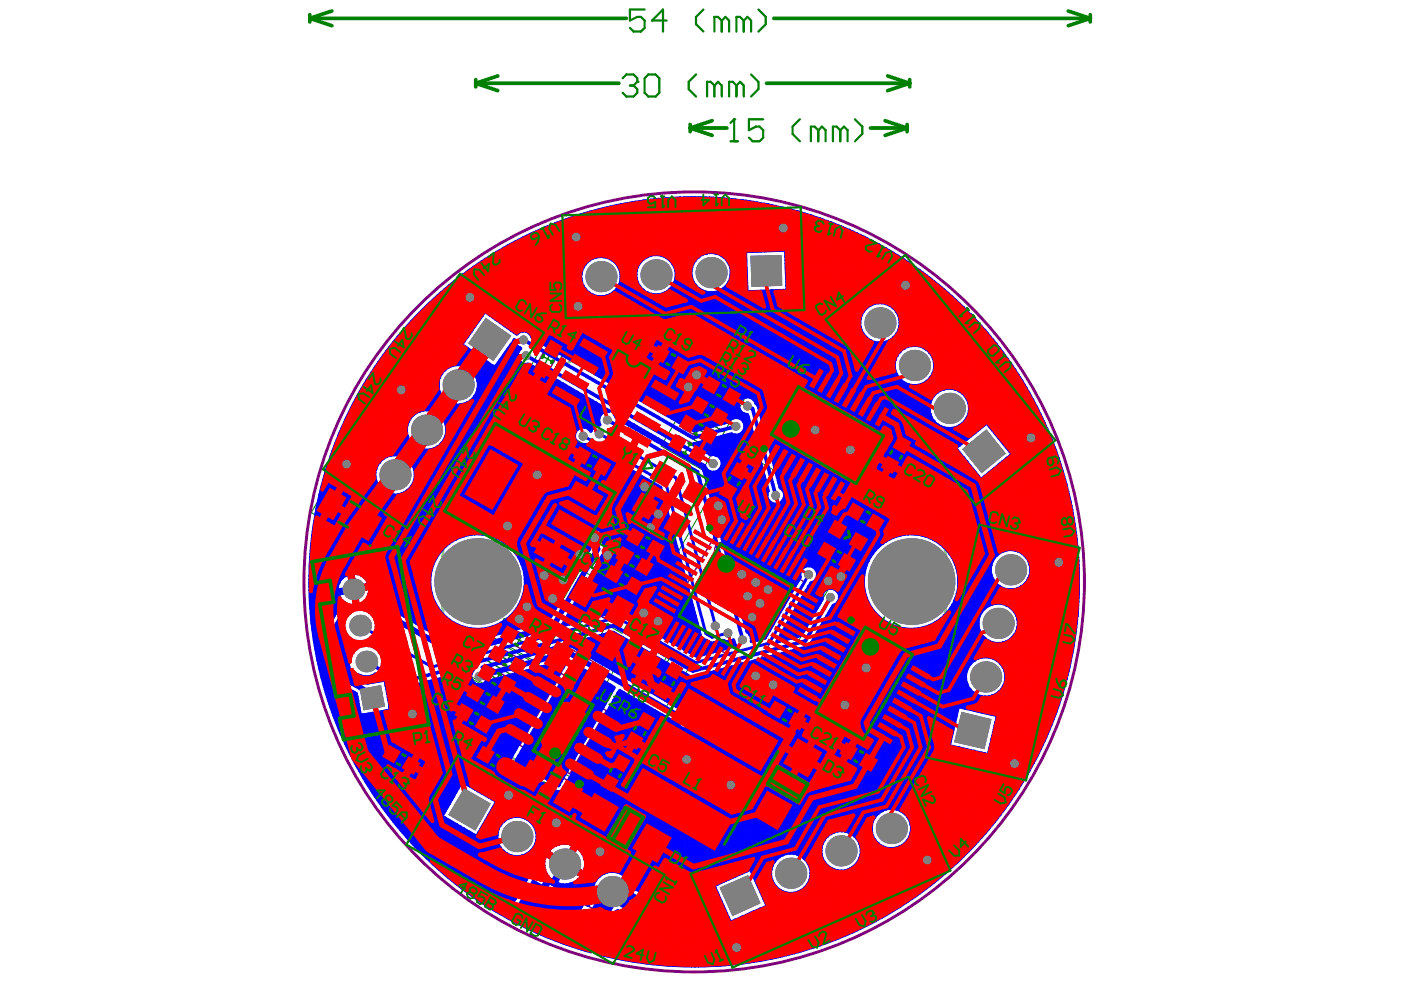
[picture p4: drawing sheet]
<svg xmlns="http://www.w3.org/2000/svg" width="297mm" height="210mm" viewBox="0 0 297 210" stroke-linecap="round" stroke-linejoin="round" font-family="sans-serif">
<g fill="none" stroke="#008000" stroke-width=".31">
<path d="M114.8 75.4l2.6 1.5M116.8 74.8l-1.5 2.6M141 75.5l2.4 1.5M142.9 75l-1.4 2.5M124.3 97l2.5 1.5M126.2 96.5l-1.4 2.5M144.5 94.4l2.5 1.4M146.5 93.8l-1.5 2.6M146.8 90.3l2.6 1.5M148.8 89.8l-1.5 2.5M149.1 86.4l2.5 1.4M151.1 85.8l-1.4 2.6"/>
<path d="M151.7 82.1l2.6 1.5M153.7 81.6l-1.5 2.5M174.1 91.5l2.7 1.5M176.2 90.9l-1.5 2.7M188.7 95.7l2.5 1.5M190.8 95.1l-1.5 2.6M72.7 108.3l2.7 1.5M74.8 107.7l-1.5 2.7M133.3 118.2l2.5 1.5M135.4 117.7l-1.5 2.6M135.6 114.4l2.5 1.4M137.6 113.8l-1.5 2.5"/>
<path d="M154.3 101.3l2.6 1.5M156.4 100.7l-1.5 2.6M176.1 117.3l2.6 1.5M178.2 116.8l-1.5 2.5M182.3 108.9l2.5 1.5M184.2 108.4l-1.4 2.5M106.4 139.2l2.5 1.4M108.3 138.7l-1.4 2.5M108.8 135l2.5 1.4M110.8 134.4l-1.4 2.6M126.1 126.7l2.7 1.6M128.2 126.2l-1.5 2.6"/>
<path d="M131 122.2l2.6 1.5M131.9 138.2l2.7 1.5M133 121.7l-1.5 2.5M134 137.6l-1.5 2.7M154.7 126.6l2.7 1.5M156.8 126l-1.5 2.7M85.8 159.8l-1.4 2.6M99.2 151.5l2.5 1.5M101.2 151.1l-1.4 2.5M101.6 147.4l2.5 1.5M103.6 146.9l-1.5 2.5M104.1 143.2l2.5 1.4"/>
<path d="M106.1 142.7l-1.5 2.5M120.9 140.7l2.6 1.5M123 140.2l-1.6 2.6M134.4 154.3l2.5 1.4M136.4 153.7l-1.4 2.5M140.5 143.6l2.6 1.5M142.5 143.1l-1.5 2.5M165.6 151l2.6 1.4M167.7 150.5l-1.5 2.4M180.8 159.7l2.5 1.5M181.9 144.1l2.6 1.5M182.8 159.2l-1.4 2.5"/>
<path d="M184 143.5l-1.5 2.7M83.8 160.3l2.5 1.5M103.8 160.6l2.5 1.4M105.8 160l-1.5 2.5M115.3 165.8l2.6 1.5M117.4 165.2l-1.6 2.7M129.2 163.2l2.6 1.5M131.2 162.7l-1.5 2.5M137.6 196h3.1M139.2 194.6v3"/>
</g>
<g fill="none" stroke="#008000" stroke-width=".21">
<path d="M116.6 70.6l4 2.3-5 8.8-4.1-2.4zM139 71.7l8.7 5.1-2.2 3.9-8.8-5zM149.8 78.3l8.7 5.1-2.3 4-8.7-5.1zM171.8 76.2l19.4 11.2-12.1 20.9-19.4-11.1zM122.3 93.3l8.8 5-2.4 4-8.7-5.1zM144.8 86.5l2.4-4 8.7 5.1-2.3 4M144.8 86.5l-4.6 8.1 8.8 5.1 2.2-4.1-8.7-5 8.8 5 2.3-4M144.8 86.5l8.8 5.1M156.1 96.5l4 2.3-5.1 8.8-3.9-2.3zM190.5 90.9l4 2.3-5.1 8.7-3.9-2.2zM69.7 102.3l12.4 7.2-3.6 6.3-12.5-7.1zM129 118.5l-2.2 3.9 8.7 5.1 2.3-4"/>
<path d="M129 118.5l2.4-4 8.7 5.1-8.8-5.1 2.3-4 8.8 5.1-4.6 7.9M129 118.5l8.8 5M150.2 105.8l27.3 15.8-15.7 27.3-27.3-15.7zM174.2 113.6l8.7 5-2.3 4-8.7-5.1zM180.3 105.1l8.8 5.1-2.4 4-8.7-5.1zM102.1 139.4l-2.3 4 8.8 5 2.2-3.9M102.1 139.4l2.3-4 8.8 5.1-2.4 4M102.1 139.4l8.7 5.1M106.9 131.2l8.7 5-2.3 4-8.8-5.1zM117.8 134.7l12.5 7.2-3.7 6.4-12.4-7.3zM123.1 120.7l12.4 7.3-3.7 6.3-12.4-7.2zM128.8 132.2l12.5 7.2-3.7 6.4-12.4-7.3z"/>
<path d="M142.4 138.9l3.9 2.2-5 8.8-4-2.3zM178.4 129.1l20.9 12.1-11.2 19.4-20.9-12.1zM81.9 156.5l8.7 5.1-2.3 3.9-8.8-5zM97.3 147.8l8.7 5.1-2.2 3.9-8.8-5zM99.6 143.7l8.8 5-2.3 4-8.7-5zM101.8 156.8l8.8 5-2.3 4-8.8-5.1zM112.2 159.7l12.5 7.2-3.7 6.4-12.5-7.2zM131 158.4l4 2.3-5 8.7-4.1-2.2zM136.2 149.4l4 2.4-5.1 8.7-4-2.3zM163.7 147.2l8.8 5-2.4 4-8.8-5zM178.8 155.9l8.8 5.1-2.4 3.9-8.7-5zM135.5 188.9h7.3v14.4h-7.3z"/>
</g>
<path d="M171.6 155.1l2.7 1.6M173.7 154.6l-1.5 2.6M124.1 168.7l-1.5 2.7M160.3 174.8l2.7 1.5M108 187l2.6 1.5M110.1 186.5l-1.6 2.6M129.7 197.7l-1.5 2.7M141.7 180.6l2.7 1.6M143.8 180.1l-1.5 2.6" fill="none" stroke="#008000" stroke-width=".62"/>
<g fill="none" stroke="#800080" stroke-width=".31">
<path d="M116.3 72.9l2.5 1.5-2.9 4.9-2.5-1.4zM140.4 73.5l5.1 3-1.5 2.5-5.1-2.9zM123.8 95.1l5 2.8-1.5 2.6-5-2.9zM143.9 92.4l5.1 2.9-1.5 2.5-5-2.9zM146.2 88.4l5.1 2.9-1.4 2.4-5.1-2.8zM148.6 84.3l5 3-1.4 2.5-5.1-2.9zM151.2 80.1l5 2.9-1.4 2.6-5-3zM155.8 98.8l2.5 1.5-2.9 5-2.5-1.4zM169.8 81.1l18.1 10.4-6.9 11.9-18-10.4zM190.2 93.2l2.5 1.4-2.9 5.1-2.5-1.5zM70.9 104.1l9 5.2-2.7 4.7-9-5.2zM132.8 116.3l5 2.9-1.4 2.5-5.1-2.9z"/>
<path d="M135 112.3l5.1 3-1.5 2.5-5-2.9zM152.1 112.7l18.6 10.8-10.8 18.5-18.6-10.7zM175.6 115.4l5 2.8-1.4 2.6-5-2.9zM181.7 107l5 2.8-1.4 2.5-5-2.8zM105.9 137.2l5 2.9-1.5 2.6-5-3zM108.3 133l5 2.9-1.5 2.5-4.9-2.9zM119.1 136.4l9 5.3-2.7 4.8-9-5.2zM124.3 122.5l9 5.2-2.7 4.8-9-5.2zM130.1 134l9 5.2-2.7 4.8-9.1-5.2zM130.5 120.3l5 2.8-1.4 2.6-5.1-2.9zM182.5 132.4l11.9 6.8-10.4 18.1-11.9-6.8zM83.3 158.3l5 3-1.4 2.5-5.1-2.9z"/>
<path d="M98.7 149.6l5.1 2.9-1.5 2.5-5.1-2.9zM101.1 145.5l5 2.9-1.4 2.5-5.1-2.9zM103.3 158.5l5 3-1.4 2.5-5.1-3zM103.5 141.2l5.1 2.9-1.5 2.5-5-2.8zM118 144.6l10.6 6.1-7.8 13.4-10.6-6.1zM135.8 151.7l2.6 1.5-3 5-2.5-1.4zM142 141.1l2.5 1.5-2.9 5-2.5-1.4zM165.1 149l5 2.9-1.4 2.5-5-2.9zM166.9 158.5l6.8 4-6.6 11.4-6.8-3.9zM180.3 157.7l5 2.9-1.5 2.5-5-2.8zM113.5 161.5l9 5.2-2.8 4.8-9-5.2zM129 168.7l11.4 6.6-4 6.9-11.5-6.6z"/>
<path d="M130.7 160.6l2.5 1.5-2.9 5.1-2.5-1.5zM115.9 187l11.4 6.6-3.9 6.9-11.5-6.6zM136.4 190.9h5.5v10.3h-5.5z"/>
<circle cx="166.7" cy="92" r="1.56"/>
<circle cx="153.1" cy="116.5" r="1.56"/>
<circle cx="183.5" cy="136.1" r="1.56"/>
<circle cx="119.8" cy="160.3" r="1.56"/>
</g>
<circle cx="147.2" cy="123.4" r="82.7" fill="none" stroke="#800080" stroke-width=".62"/>
<path d="M119.6 189.5l3.8 2.1-3.8 6.4-3.6-2.1zM122.4 191.1l-3.7 6.3" fill="none" stroke="#c0c073" stroke-width=".78"/>
<path d="M136.6 195v2.1M141.7 195v2.1" fill="none" stroke="#c0c073" stroke-width=".62"/>
<path d="M174.2 87.4l-1.2 2.1-.4-.3 .7 .4M175 88.3l.5-.1 .6 .4 .2 .5-.8 1.4-.5 .1-.7-.4-.1-.5zM178.3 90.2l-.1-.4-.7-.4-.5 .1-.2 .4 .6 2.1-1.4-.8M107.6 186.3l-.2-.5-.7-.4-.5 .1-.2 .3 .6 2.1-1.4-.7M108.3 186.7l.4-.2 1 .6-1.1 2-1-.5-.1-.6zM144.7 200.9l-.2-.5 .2-.3 .5-.2 .7 .4 .2 .6-.2 .3-.6 .1M144.7 200.9l-.6 .2-.2 .3 .2 .5 .7 .4 .5-.1 .2-.3-.2-.6M144.7 200.9l.6 .4M146.7 201.2l.6-.1 .7 .4 .1 .5-.8 1.3-.5 .2-.7-.4-.2-.5" fill="none" stroke="#c0c073" stroke-width=".39"/>
<circle cx="174.2" cy="87.4" r=".19" fill="#c0c073"/>
<path d="M164.4 81.8l-1.2 2-.3-.2 .6 .4M164.8 83.4l1.4 .8M166.6 84.9l.6-.2 1 .6-.4 .7-.5 .1-.7-.4-.2-.5zM167.4 83.6l.5 .7 .3 1M168.8 85.7l1.4 .8M171.2 87.1l-.1-.6 .1-.3 .6-.2 .7 .4 .1 .6-.2 .3-.5 .1M171.2 87.1l-.5 .1-.2 .3 .1 .6 .7 .4 .6-.2 .1-.3-.1-.6M171.2 87.1l.7 .3M174.2 87.4l.1 .5" fill="none" stroke="#c0c073" stroke-width=".39"/>
<circle cx="164.4" cy="81.8" r=".19" fill="#c0c073"/>
<path d="M161.7 80.2l1.4 .8-.7 1-.7-.9-.6 .1-.4 .7 .2 .6 .6 .4 .5-.2M164.4 81.8l.1 .5M184.2 89.5l-.3-.2-.8 1.3-.3-.1 .7 .4M185.1 89.5h.5l.7 .4 .1 .4-.8 1.4-.5 .1-.6-.4-.2-.5" fill="none" stroke="#c0c073" stroke-width=".39"/>
<circle cx="184.3" cy="88.7" r=".19" fill="#c0c073"/>
<g fill="none" stroke="#c0c073" stroke-width=".39">
<path d="M156.1 72.8l.6-.1 .6 .4 .2 .5-.8 1.4-.6 .1-.6-.3-.1-.6zM158 75.8l.4 .1-.2 .4-.4-.2zM161.2 75.8l-.2-.6-.7-.4-.5 .2-.2 .3 .6 2.2-1.3-.8M162 75.8l-.7 1.4 .2 1.1 1.1-.4 .8-1.3M167.7 80l-.1 1.8 1.5-1.1M166.6 80.3l-1.3-.8 .2-.3 .5-.2 .7 .4 .2 .6-.4 .6-.6 .1-.7-.3M171.2 81.1l-.4-.2-1.2 2-.3-.2 .7 .4M172.4 82.7l-.6-.4-.6 .2-.6 1 1 .6 .6-.2-.2-.5-1-.6M173.8 82.6l-.8 1.3 .3 1.1 1.1-.3 .8-1.3M176.4 85.9l-1.4-.8 .3-.3 .5-.2 .6 .4 .2 .6-.4 .7-.5 .1-.7-.4M177.1 87.2l.6 .3M178.9 85.6l-.4-.3-1.1 2.1"/>
<path d="M179.2 86.6l1 .6 .1 .6-.4 .6-.5 .1-1-.6M181.5 88l.4 .1 .2 1.1-.4 .7 .8-1.4"/>
</g>
<circle cx="135.7" cy="189" r=".16" fill="none" stroke="#c0c073" stroke-width=".31"/>
<circle cx="147.2" cy="123.4" r="53.6" fill="none" stroke="#c0c073" stroke-width=".62"/>
<g fill="none" stroke="#00f" stroke-width=".78">
<path d="M96.4 59.8h26.9M96.7 59.5v17.7M97.3 59h25.8M97.5 58.9v18.3M99.1 57.7v13.6M99.4 57.5h23.9M99.9 57.2v13M100.5 56.7h23.1M100.6 56.6v12.5M101.4 56.1v11.9M101.6 55.9h22.5M102.2 55.5v11.4"/>
<path d="M102.8 55.2h22.1M103 55v11.1M103.8 54.5v12.2M104 54.4h22.8M104.5 54.1v13.1M106.1 53.1v15.2M106.6 52.8h81.2v11.5M106.9 52.7v16.1M107.6 52.2v17.2M108 52h78.4M108.4 51.8v18.1h74.1M109.2 51.4v19.1"/>
<path d="M109.4 51.3h75.5M110 51v19.4M110.8 50.6v19.6M111 50.5h72.5M111.5 50.2v20M112.3 49.9v20.7M112.5 49.7h69.3M113.1 49.5v22.1M113.9 49.1v23M114.3 48.9h65.8M114.6 48.8v23.7M115.4 48.5v24.5"/>
<path d="M116.1 48.2h62.2M116.2 48.1v25.3M117 47.8v26.1M117.8 47.5v26.9M118.1 47.4h58.3M118.5 47.2v27.6M119.3 46.9v28.3M120.1 46.6v29.1M120.2 46.6h54.1M120.9 46.4v29.8M121.7 46.1v30.4M122.4 45.8v31.2"/>
<path d="M122.5 45.8h49.4M123.1 58.3h-24.8v14.1M123.2 45.6v12.2M123.2 59.5v18M124 45.4v10.7M124.8 45.1v10.1M125.1 45h44.3M125.5 44.9v9.9M126.3 44.7v9.8M127.1 44.5v9.9M127.9 44.3v10.1M128 44.3h38.3"/>
<path d="M128.7 44.1v10.4M129.4 44v10.8M130 55.2h6.1M130.2 43.8v11.5M130.8 55.9h4.6M131 43.6v12.6M131.3 56.7h3.7M131.6 59.8h3.5M131.6 57.5h3.3M131.6 43.5h31.2M131.8 43.5v38.9M131.8 59h3.1"/>
<path d="M131.8 58.3h3M132.5 43.3v39.6M133.3 43.2v40.1M134.1 43v40.8M134.9 42.9v14.4M134.9 59.1v25.2M135.7 42.8v12.8M136.3 42.7h21.8M136.4 42.7v12.1M137.2 42.6v11.8h-9.1M138 42.5v11.6M138.8 42.4v11.5"/>
<path d="M139.6 42.3v11.6M140.3 42.2v11.9M141 54.4h7.2M141.1 42.2v12.2M141.9 42.2v12.7M142.1 55.2h5.3M142.7 42.1v13.7M142.7 55.9h4.2M143.1 59.8h3.8M143.1 56.7h3.5M143.4 59h3.2M143.4 57.5h3.1"/>
<path d="M143.4 42.1v47.1M143.4 58.3h3.1M144.2 42v47.6M145 42v48.1M145.8 42v48.5M146.6 58.7v32.2h1.9M146.6 42v14.9M147.3 42v13.2M148.1 42v12.5M148.9 42v11.9M149.7 42v11.7M149.9 53.6h-44.6v14.2"/>
<path d="M150.5 42v11.5M151.2 42.1v11.4M151.6 53.6h6.4M152 42.1v11.6M152.8 42.2v11.8M153.3 54.4h4.7M153.6 42.2v12.3M154.2 55.2h3.9M154.3 42.3v13.1M154.6 59.8h3.6M154.7 55.9h3.4M154.9 59h3.3"/>
<path d="M155 56.7h3.1M155 58.3h3.2M155.1 42.4v46.3M155.1 57.5h3.1M155.9 42.5v46M156.7 42.6v42.8M157.5 42.6v41.8M158 53.3l8.6-.3 .4 8.6-8.7 .3zM158.2 42.7v10.6M159 42.9v10.3M159.8 42.9v10.3M160.6 43.1v10.1"/>
<path d="M161.3 43.3v9.8M162.1 43.3v9.8M162.9 43.5v9.6M163.7 43.6v9.5M164.5 43.8v9.3M165.2 44v9M166 44.2v8.8M166.6 54.4h23.8M166.6 53.6h22.5M166.7 56.7h27.2M166.7 55.2h24.9M166.7 55.9h26.1"/>
<path d="M166.8 44.3v14h29.3M166.8 59h30.3M166.8 57.5h28.2M166.9 59.8h31.2M167.6 44.6v81.3M168.4 44.8v79.7M169.1 45v78.1M169.9 45.2v75.5M170.7 45.4v74.6M171.5 45.7v74.2M172.2 45.9v74.1M173 46.2v74.5"/>
<path d="M173.8 46.4v81.4M174.6 46.8v78.6M175.4 47v77.8M176.1 47.3v77.4M176.9 47.6v77.3M177.7 47.9v77.6M178.5 48.2v127.9M179.2 48.5v127.7M180 48.9v127.5M180.8 49.2v127.7M181.6 49.6v128M182.4 49.9v17.5"/>
<path d="M183.1 50.3v15.5M183.9 50.7v14.3M184.7 51.1v13.5M185.5 51.5v12.8M186.3 52v12.2M187 52.4v11.8M188.6 53.3v11.3M189.4 53.8v11.4M190.1 54.2v11.8h14.9M190.9 54.7v19.7M191.7 55.2v18.6h-74.8M192.5 55.7v17.7"/>
<path d="M193.3 56.2v17.1M194 56.8v16.4M194.8 57.3v16M195.6 57.9v15.6M196.4 58.5v15.5M197.2 59.1v15.6M197.9 59.7v16.2M78.8 79.3h14.8M78.8 79.1v47.5M79.3 78.5h14.9M79.6 77.9v21.6h-10.3M79.8 77.7h15.5"/>
<path d="M80.3 76.9h23.1M80.4 76.9v21.1M80.9 76.2h21.4M81.2 75.8v21.4M81.4 75.4h19.7M82 74.7v22.1M82 74.6h18M82.6 73.8h16.3M82.7 73.7v22.8M83.2 73h14.6M83.5 72.7v23.7h-13.1M83.8 72.3h14.6"/>
<path d="M84.3 71.7v24.7M84.4 71.5h14.5M85.1 70.8v25.7M85.1 70.7h14.4M85.8 69.9h14.2M85.8 69.9v27M86.5 69.2h14.1M86.6 69v20.2M87.2 68.4h13.9M87.4 68.1v20M87.9 67.6h13.7M88.2 67.3v20.1"/>
<path d="M88.7 66.8h13.5M89 66.5v20.6M89.4 66h13.3M89.7 65.7v21.2M90.2 65.3h93.5M90.5 65v21.8M91 64.5h93.9M91.3 64.2v22.7M91.8 63.7h110.8v18.8M92.1 63.5v23.6M92.7 62.9h34.2M92.9 62.8v18.6"/>
<path d="M93.6 62.2h31.3M93.6 62.1v17M95.2 60.8v16.9M95.3 60.6h28.3M96 60.1v17.3M98.3 73.4v4M99.1 74v3.7h13.7M99.9 74.5v3.7M100.2 78.5h14M100.6 75.1v3.9M100.8 79.3h14.7M101.4 75.6v5.2h16.8"/>
<path d="M102.2 76.2v37M102.9 66h80.1M103 76.7v36.6M103.8 77.2v36.2M104 66.8h78.6M104.5 77.8v35.9M105.1 67.6h77.3M105.3 77.5v36.5M105.7 76.9h4.7M106.1 76.4v38M106.2 68.4h76.1M106.2 76.2h3.6"/>
<path d="M106.8 75.4h2.9M106.9 75.3v39.5M107.3 74.6h2.5M107.3 69.2h75M107.6 74.1v41.3M107.9 73.8h2.3M109 72.1a1.94 1.94 0 0 0 1.3 1.8M109.1 72.1l-4.2 5.9-7.1-5M109.2 72.7v44.3M109.4 73h-1v43.1M109.6 70.7a1.95 1.95 0 0 1 3.3 .8M109.6 70.8l-6.8-4.8-5 7"/>
<path d="M110 73.7v.6M110 76.5v41.6M110.3 73.9a1.94 1.94 0 0 0-.5 2.3 1.94 1.94 0 0 0 2.2 1.1M110.8 77.2v42.5h12.2M111 72l35.9 20.8 9.2-2.4M111.5 77.3v55.4M111.5 75.4l39.7 22.9M112 77.2l17.1 9.9M112.3 77.4v55.1M112.4 70.7h70.5M112.9 71.5l34.3 19.8 7.2-1.9a1.95 1.95 0 0 1 2.6-.7 1.95 1.95 0 0 1 .7 2.7 1.95 1.95 0 0 1-2.6 .7v29.4M112.9 71.5h70.6"/>
<path d="M113.1 77.9v54.3M113.9 78.3v53.8M114.2 72.3h70.3M114.6 78.8v53.1M115.4 79.2v52.4M115.5 73h95.7M116.2 79.7v51.8M118.2 74.6h72.6M121 76.2h68.8M122.3 76.9h67.3M123.6 77.7h66M124 61.2v16.7"/>
<path d="M124.1 61.4h-29.7v16.9M124.8 62v16.3M125 78.5h64.7M125.5 62.5v16.3M126.3 62.9v16.4h63.7M127.1 62.9v16.8M127.9 62.9v17.3M128 62.9h73.7M128.7 62.8v17.8M129.4 62.5v18.6M130 62.2h7.3M130.2 61.9v19.6"/>
<path d="M130.8 61.4h5.3M131 61.1v20.9M131.3 60.6h4.2M135.7 60.8v23.8M136.4 61.6v23.5M137.2 62.2v23.4M138 62.4v23.6M138.8 62.5v23.9M139.6 62.5v24.4M140.3 62.4v25M141 62.2h59.9M141.1 62.1v25.7"/>
<path d="M141.9 61.5v26.7M142 61.4h6.3M142.7 60.7v28M142.7 60.6h4.8M147.3 60.4v30.9M148.1 61.2v29.8M148.9 61.7v29.2M149.7 62v28.6M150.5 62.2v28.2M151.2 62.2v28M152 62v28M152.8 61.7v28.1"/>
<path d="M153.3 61.4h4.9M153.6 61.1v28.5M154.1 60.6h4.1v23.5M154.3 60.3v29.1h-10.5M159 61.8v22.4M159.8 61.8v22.8M160.6 61.8v23.9M161.3 61.8v26.1M162.1 61.8v29M162.9 61.8v31.9M163.7 61.7v34.9M164.5 61.7v37.8h41.7"/>
<path d="M165.2 61.6v40.8M166 61.6v42.3M166.8 61.6v65.6M166.9 60.6h32.1M166.9 61.4h33.1M182.4 69.4v109.4h3.7M183.1 71.1v50.3M183.9 71.9v47.1M184.7 72.3v45.3M185.5 72.7v43.9h-31.7M186.3 72.7v43.1h-32.7M187 72.7v42.5"/>
<path d="M187.8 72.6v42.1M188.3 64.5h15.1v18.4M189.4 71.7v42.2M189.5 65.3h14.7M189.6 71.5h20.3M190.1 70.9v4.5h-70.5M190.1 79.7v33.9M190.2 70.7h19.1M190.5 66.8h15.3M190.6 69.9h18M190.8 67.6h15.7v24.2M190.8 69.2h17.1"/>
<path d="M190.9 68.4h16.3M196.1 73.8h15.7M197.1 74.6h15.3M197.7 75.4h15.3M197.9 79.3h17.7M197.9 79.1v4.8M198 76.2h15.5v18.6h10M198.2 78.5h16.9M198.2 76.9h15.8M198.2 77.7h16.4M198.7 60.4v22.7M199.5 61v21.6"/>
<path d="M200.3 61.6v20.8h-68.6M201 62.3v20M201.8 63v19.3M204.2 65.2v18.2M204.9 66v18.3M205.7 66.7v25.7M207.3 68.5v22.7M208 69.3v21.3M208.8 70.2v19.7M209.6 71.1v18.9M210.4 72v18.9h11.5M210.5 72.3h-21.9v41.9"/>
<path d="M211.2 73v19M211.9 74v18.9M212.7 75.1v18.8M214.3 77.2v18.6M215.1 78.4v38.1M215.8 79.6v37.2M69.5 99v48.7M69.6 98.7h10.3M69.9 97.9h10.6M70.1 97.2h11.2M70.3 96.7v34.7h-4.1M70.7 95.6h55.8"/>
<path d="M71 94.8h17.3M71.1 94.5v35.6M71.2 94.1h16.1M71.5 93.3h15.2M71.8 92.6v30.9M71.8 92.5h14.6M72.2 91.7h14M72.5 90.9h13.7M72.6 90.7v31.7M72.9 90.2h13.3M73.2 89.4h13.4M73.4 89v32.9"/>
<path d="M73.6 88.6h13.3M73.9 87.8h13.8M74.2 87.4v34.2M74.3 87.1h14.8M74.7 86.3h52.9M75 85.8v35.7M75.1 85.5h20.2M75.6 84.7h18.6M75.7 84.4v37.2M76 83.9h17.6M76.4 83.2h16.8M76.5 83v38.8"/>
<path d="M76.8 82.4h16.1M77.3 81.7v40.7M77.3 81.6h15.6M77.8 80.8h15.1M78.1 80.4v43M78.3 80h14.9M84 96.4h43.9v16.9M86.2 97.2h43M86.6 93.1v4.4M87.1 97.9h43.4M87.4 94.2v4.1M87.6 98.7h44.3"/>
<path d="M88 99.5h45.2M88.2 94.8v37.2M89 95.2v37.3M89.7 95.4v37.5M90.5 95.5v37.8M91.3 95.4v25.6M91.8 87.1h37.2M92.1 95.1v23.7M92.7 94.8h32.5M92.9 81.8v5.7M92.9 94.8v22.7M93.2 87.8h34.1"/>
<path d="M93.6 84.1v4.1M93.9 88.6h33M94.3 93.3h27.6M94.4 84.9v4.5h32.5M94.4 92.9v22.9M94.6 92.5h27.1M94.6 90.2h31.8M94.7 91.7h27.2M95.2 85.4v29.7M96 85.7v28.9M96.7 85.9v28.3M97.5 85.9v27.9"/>
<path d="M98.3 85.7v27.9M99 85.5h27.3v4.7M99.1 85.4v27.9M99.9 85v28.3M100.2 84.7h24.7M100.6 84.2v29M100.8 83.9h22.8M101.2 83.2h21.1M101.2 80h15.6M101.5 81.6h18.1M117 80.1v50M117.8 80.6v48.2"/>
<path d="M118.5 81v46.5h-8M119.3 81.4v44.7M120.1 81.9v42.9M121.7 82.9v39.2h-10.3M122.4 83.2v7.7h-27.6M122.4 93.9v26.8M122.6 94.1h-29v22.4M123.2 83.7v6.9M123.2 94.3v25.1M124 84.2v6.4M124 94.4v23.6M124.8 84.6v6.3"/>
<path d="M124.8 94.6v18M124.8 90.9h.7M125.3 91.4a1.95 1.95 0 0 0-2.5-.7 1.95 1.95 0 0 0-.9 2.5 1.95 1.95 0 0 0 2.3 1.1l15.8 9.1M125.5 85v5.9M125.5 95.1v17M126.3 95.5v16.6M127.1 86v2.1M127.1 95.9v16.4M127.1 90a1.95 1.95 0 0 0-1.9 1.4M127.6 80h62.9M127.9 86.4v1M128.7 86.9v.2"/>
<path d="M128.7 96.9v33.2M128.8 89.1l19.1 10.9 9.6 35.6M129 80.8h62.2M129.2 87.2a1.94 1.94 0 0 0-2 .8 1.94 1.94 0 0 0-.1 2.1M129.4 97.3v32.6M130.2 97.8v31.9M130.4 81.6h62.2M130.8 88.6h.9M131 88.2v.5M131 98.2v31.4M131.8 88.7v.5M131.8 98.6v31.3"/>
<path d="M132.2 89.4h.8M132.5 89.1v.5M132.5 99.1v31.3M133.1 83.2h65.5M133.3 89.5v.5M133.3 99.6v31.2M133.6 90.2h.8M134.1 90v.5M134.1 100v31.2M134.4 83.9h63.5M134.9 90.5v.4h.8M135.7 90.9v.5"/>
<path d="M135.7 84.7h21.4M136.2 91.7h.9M136.4 91.3v.5M137.1 85.5h19.6M137.2 91.8v.5M137.6 92.5h.8M138 92.3v.4M138.5 86.3h18.1M138.8 92.7v.5M138.9 93.3h.9M139.6 93.1v.6M139.8 87.1h17"/>
<path d="M140.3 94.1h.8v.4M140.3 93.6v.5M141.2 87.8h16.6M141.7 94.8h.7M141.9 94.5v.5M142.5 88.6h12.8M142.7 94.9v.6M143 95.6h.8M143.4 95.4v.4M144.2 95.8v.5M144.3 96.4h.9M145 96.3v.5"/>
<path d="M145.2 90.2h6.3M145.7 97.2h.8M145.8 96.8v.4M146.6 97.2v.5M147 94.2l3.8 2.2M147 97.9h.9M147.3 94.2h-.3M147.3 97.6v.5M147.7 94.1h12.4M148 94.8h12.3M148.1 94v.8M148.1 98.1v.5"/>
<path d="M148.3 98.7h.9M148.9 93.7v1.6M148.9 98.6v.4M149.2 99.5h.6M149.3 99.7l9.2 34.2a1.94 1.94 0 0 1 .9 2M149.4 95.6h11.1M149.7 93.5v2.3M149.7 99.4v1.8M150.5 93.4v2.8M150.6 93.3h9.3M150.8 96.4a1.95 1.95 0 0 1 2.3 1.4 1.95 1.95 0 0 1-1.4 2.3 1.95 1.95 0 0 1-2.3-1.3l-19.1-11 .4 .7 18.1 10.5 .4 .7M151.2 93.1v3.2"/>
<path d="M151.6 96.4h9.1M152 92.9v3.6M152.7 99.5h8.9M152.8 97.2h8.2M152.8 92.7v4.4M152.8 99.4v13.5M153.1 98.7h8.2v36.7M153.2 97.9h7.9M154.3 92.3v26.3M155.1 92l-7.8 2.1v.3M155.9 92.3v32.2M156.7 86.7v1.8"/>
<path d="M156.7 92.2v35.1M156.8 88.6h1.8M157.5 87.7v1.3M157.8 89.4h1.1M157.9 90.9h1.3M158 90.2h1.1M158.2 87.9v45.3M158.5 86l1.1 .7 4.9 18.3M158.5 88l4.3 16.1M159 90v44.5h3.6M159.5 91.7h-2v38.5M159.7 92.5h-6.1v23.3"/>
<path d="M159.8 92.9v42.9M159.9 84.7h37.5M160.4 85.5h36.7M160.6 95.8v39.9M160.9 86.3l-.6-.8a1.95 1.95 0 0 0-2.2-1.4 1.95 1.95 0 0 0-1.6 2.1 1.95 1.95 0 0 0 1.9 1.8M161.1 87.1h35.9M161.3 87.8h35.9M161.6 88.6h35.9M161.7 89.4h36.3M162 90.2h36.9M162.2 90.9h45.4M162.4 91.7h44.2"/>
<path d="M162.6 92.5h43M162.8 93.3h41.9M163 94.1h40.8M163.2 94.8h39.6M163.4 95.6h39.6M163.6 96.4h40M163.8 97.2h40.5M164.1 97.9h40.8v44.1M164.2 98.7h41.4M190.9 80.6v32.8M191.7 81.2v32.1M192.5 81.6v31.6"/>
<path d="M193.3 81.8v31.3M194 81.8v31.4M194.8 81.8v31.5M195.3 81.6h21.8M195.6 81.5v31.9M196.4 81.1v32.6M196.7 80.8h19.9v36.4M197 86.3h-36.1l4.6 17.1h60.6M197.2 80.4v4.9M197.2 87.9v26.1M197.4 80h18.7M197.9 89.3v25.1"/>
<path d="M198.7 90.1v24.6M199.5 90.6v24.8M200.3 90.8v25.2M201 90.9v25.9M201.8 90.9v27M202.3 82.4h15.2M202.5 95l6.7-5.4 5.5 6.7-6.7 5.5zM202.6 90.7v4.3M202.6 95.1v24.4M203.4 90.3v4.1M203.4 96.1v53.7M203.7 90.2h4.8"/>
<path d="M203.9 83.2h14.1M204.2 89.8v3.9M204.2 97v53M204.5 89.4h16.7M204.7 83.9h13.7M204.9 88.8v4.2M205.1 88.6h15.7M205.2 84.7h13.7M205.4 87.8h15M205.5 85.5h13.8M205.6 86.3h14M205.6 87.1h14.4"/>
<path d="M205.7 99v41.7h-47.6M206.5 99.9v40.1M209.7 90.2h11.8M210.4 99.8v19.1M210.7 99.5h14.3M211 91.7h11.2M211.2 99.2v18.6M211.6 92.5h10.9M211.7 98.7h13.1M211.9 98.5v18.7M212.3 93.3h10.5v60.2M212.6 97.9h11.9"/>
<path d="M212.7 97.9v18.9M212.9 94.1h10.2M213.5 97.2v19.3M213.7 97.2h10.6M214.1 95.6h9.7M214.3 96.6v19.9M214.6 96.4h9.4M217.4 82.1v35.8M218.2 83.5v35.4h10.3M218.9 84.9v76.9M219.7 86.4v73.9M220.5 87.9v70.9"/>
<path d="M221.3 89.6v67.5h-11M222.1 91.3v64.1M223.6 95.3v56.1M224.4 97.5v51.7M225.2 100v46.8M65.8 119.7h25.9M65.9 118.9h26.1M65.9 118.2h26.6M66 117.4h26.9M66.1 116.6h27.5M66.2 115.8h28.1M66.2 115.1h29.1"/>
<path d="M66.3 114.3h30.2M66.4 113.4v19.9M66.4 113.5h32.1M66.5 112.7h58.1M66.6 111.9h75.8M66.7 111.2h75.4M66.9 110.4h75M66.9 109.6h74.8M67.1 108.8h74.4M67.2 108.4v29.9M67.2 108.1h74.1M67.4 107.3h73.6"/>
<path d="M67.6 106.5h73.3M67.7 105.7h72.9M67.9 104.9h15.1M67.9 104.7v37.3M68.1 104.2h13.1v23.8M68.3 103.4h12.1v24.1h11.5M68.5 102.6h11.4M68.6 101.8h11M68.7 101.7v43.3M68.9 101.1h10.6M69.1 100.3h10.4M79.6 101.9v25.1"/>
<path d="M82 104.6v23.8M82.7 104.9v24M83.5 105v24.3M84.3 105v24.8M84.5 104.9h55.9M85.1 104.8v25.4M85.8 104.5v26.2M86.3 104.2h54M86.6 103.9v27.2M87.2 103.4h52.8M87.4 103v28.5M87.6 102.6h51"/>
<path d="M88 101.8h49.3M88.1 100.3h46.5M88.1 101.1h47.9M101.4 113.1v-30.7h19.5v41.1M103.9 113.5h20.3M105.9 114.3h18.2M107.2 115.1h17.3M108.1 115.8h16.8M108.9 116.6h15.9M109.5 117.4h14.9M110.1 118.2h13.8M110.4 118.9h13"/>
<path d="M124.8 115.4v1.3M126.7 119.7h17.7M127.1 119v11.5M127.2 118.9h17M127.5 112.7h15M127.6 118.2h16.4M127.9 117.7v12.6M128 114.3h15M128 113.5h14.7M128 117.4h15.8M128 115.1h15.1M128.1 117.2l-8.9 15.4 11.3-3"/>
<path d="M128.2 115.8h15.2M128.2 116.1v.6l-.1 .5M128.3 116.1l-.4-1.5a1.95 1.95 0 0 0-2.3-2.5 1.95 1.95 0 0 0-.8 3.3l.2 .8-8.7 15.3-19.9 5.3-17.3-10.1M128.3 116.6h15.3M134.9 100.4v31.3M135.7 100.9v31.3M136.4 101.4v31.2M137.2 101.8v31.2M138 102.2v31.3M138.8 102.7v31.3M139.6 103.2v31.1M140 103.4l8.4 31.3 .6 .8"/>
<path d="M140.3 104.6v30.2M141.1 107.4v27.9h7.6M141.9 110.3v25.4M142.7 113.3v22.9M143.4 116.1v20.5M144.2 119v18.1M149.4 100.3h12.3M149.6 101.1h12.4M149.8 101.8h12.4M150.1 102.6h12.3M150.2 103.4h12.4M150.5 100v4.2h12.2"/>
<path d="M150.7 104.9h11.9M150.8 105.7h11.9M151.1 106.5h12.1M151.2 100.2v6.8M151.3 107.3h75.7M151.5 108.1h75.7M151.7 108.8h75.6M151.9 109.6h75.5M152 100v9.9M152.2 110.4h75.4M152.3 111.2h75.4M152.6 111.9h75.2"/>
<path d="M152.8 112.7h75.1M152.9 113.5h37.6M153.2 114.3h35.2M153.4 115.1h33.8M154 117.4h30.9M154.2 118.2h30.2M154.4 118.9h29.5M154.7 119.7h28.9M162.1 101.6v33.6M162.9 106.1v27.9M163.7 106.8v25.8M164.5 107v24.2"/>
<path d="M164.7 100.3h42.1M164.8 101.1h42.6M165.1 101.8h60.6M165.2 106.8v23.1M165.3 102.6h60.6M165.5 103.4a1.95 1.95 0 0 1 .6 2.6 1.95 1.95 0 0 1-2.6 .7 1.95 1.95 0 0 1-.7-2.6M165.8 106.5h61.1M166 106.3v22.3M166.3 104.2h60M166.3 105.7h60.3M166.4 104.9h60.1M195.8 113.5h32.3"/>
<path d="M197.9 114.3h30.2M199.1 115.1h29.1M200 115.8h28.3M200.8 116.6h12.3M201.4 117.4h10.1M202 118.2h8.8M202.4 118.9h7.9M202.7 119.7h7.4M207.3 100.8v38.8M208 101.7v28.1M209.6 100.4v28M209.8 100.3h15.4"/>
<path d="M215.4 116.6h13M216.9 117.4h11.5M217.7 118.2h10.7M218.4 119.7h10.1M225.5 101.1h-16.7v27.7M225.9 102.7v41.3M226.7 106v34.7h-14.4M227.5 110v26.7M228.3 116.1v14.5h-12.6M65.8 125.2h5.7M65.8 122.8h6.4M65.8 123.6h6"/>
<path d="M65.8 122.1h7.3M65.8 124.4h5.7M65.8 125.9h5.9M65.8 126.7h6.2M65.8 120.5h25.7M65.8 121.3h25.4M65.9 127.5h6.7v.5M65.9 128.3h6.3M66 129.1h5.7M66.1 129.8h5.1M66.1 130.6h4.7M66.2 132.2h3.7"/>
<path d="M66.4 132.9h3.4M66.5 133.7h3.5M66.5 134.5h3.8M66.7 135.3h3.7M66.8 136.1h3.9M66.9 136.8h4M67 137.6h4.1M67.2 138.4h4.1M67.3 139.2h4.2M67.5 139.9h4.2M69.9 133.1l3.2 12.1M70 131.9l-.2 .5 .1 .6"/>
<path d="M70.3 134.7v15.3M71.1 137.5v14.7M71.8 126.4v2.3M71.8 128.7l-1.8 3.2M73.1 127.9l-.8 .3-.4 .5M76.9 122.1h14.2M77.8 122.8h13.3M78.1 123.6h12.9M78.3 125.9h13.1M78.4 124.4h12.7M78.5 125.2h12.7M79 126.7h12.6"/>
<path d="M79.1 126.8l-1-.2a3.5 3.5 0 0 0-1.4-4.7 3.5 3.5 0 0 0-4.7 1.2 3.5 3.5 0 0 0 1.1 4.8M81.7 128.3h10.6M83 129.1h9.8M84.4 129.8h8.9M85.8 130.6h8.3M87.1 131.4h7.9M88.4 132.2h7.7M89.8 132.9h8M91.1 133.7h16.6M91.3 125.7v8.1M92.1 127.9v6.4M92.5 134.5h12.3"/>
<path d="M92.9 129.1v5.6M93.6 130.1v5M93.9 135.3h8M94.4 130.9v4.7M95.2 131.5v4.6h3.8M96 132.1v4.4M96.7 132.5v4.2M97.5 132.9v3.5M98.3 133.1v3.1M99.1 133.3v2.8M99.9 133.4v2.4M100.6 133.5v2.1"/>
<path d="M101.4 133.6v1.8M102.2 133.5v1.7M103 133.4v1.6M103.8 133.3v1.5M104.5 133v1.6M104.7 132.9h5.9M105.3 132.7v1.6M106.1 132.3v1.9M106.3 132.2h7.2M106.9 131.9v2.1M107.5 131.4h8.8M107.6 131.2v2.5"/>
<path d="M108.3 130.6h8.4M108.4 130.5v3M109.1 129.8h8M109.2 129.7v3.6M109.7 129.1h7.9M110 128.6v4.5M110.1 128.3h8M110.8 127v5.9M110.8 126.7h8.2M111 120.5h11.6M111.1 125.9h8.3M111.2 121.3h10.9"/>
<path d="M111.3 125.2h8.6M111.4 122.8h9.8M111.4 124.4h8.9M111.5 123.6h9.3M119.5 132.2h1.5M119.9 131.4h4M120.1 136.8h.6l.6 .2M120.1 131.2v1.2M120.4 130.6h6.4M120.9 136.5v.3M121 136.8h13.7M121.3 136.9l24 13.9"/>
<path d="M121.3 129.1h25.6M121.7 128.4v3.6M121.7 136.4v.7M121.7 128.3h25M122.2 127.5h24.3M122.4 127.1v4.7M122.4 136.1v1.5h13.7M122.7 126.7h23.5M122.7 136.1h10.6v7.8M123.1 125.9h23M123.2 125.8v5.7M123.2 135.9v2.2"/>
<path d="M123.5 125.2h22.4M123.8 138.4h13.6M124 135.7v2.8M124.5 123.6h21M124.8 123.1v8.1M124.8 135.5v3.5M124.9 122.8h20.3M125.1 139.2h13.6M125.4 122.1h19.6M125.5 121.7v9.2M125.5 135.3v4.1M125.6 135.3h6.4"/>
<path d="M125.8 121.3h19M126.2 120.5h18.4M126.3 120.3v10.5M126.3 135.1v4.8M126.5 139.9h13.6M127.1 134.9v5.4M127.9 134.7v6.1M128.6 134.5h2M128.7 134.5v6.7M129.4 134.3v7.4M129.7 129.8h-8.8v2.4M130.2 134.3v7.8"/>
<path d="M130.5 129.6l1 .2M131 134.7v7.9M131.5 129.8l16.2 9.3 8.3-2.3M131.7 129.8h15.4M131.8 135.1v7.9M132.5 135.6v7.8M133 130.6h14.3v8.3M134.1 136.5v7.9M134.3 131.4h13.3M134.9 137v7.8M135.7 137.4v7.8M135.7 132.2h12"/>
<path d="M136.4 137.8v7.9M137.1 132.9h10.9M137.2 138.3v7.9h68.4M138 138.8v7.8M138.4 133.7h9.8M138.8 139.2v7.8M139.6 139.6v7.9M139.8 134.5h8.5M142.4 136.1h7.7M143.8 136.8h12.2M145 121.9v15.6M145.2 137.6h8"/>
<path d="M145.6 124.4h-21.6v7M145.8 124.9v13.1M146.5 138.4h3.8M146.6 127.7v10.7M148.1 133.6v5.3M148.9 135.4v3.4M149 135.5l1.4 .7M149.7 135.8v2.7M150.3 136.3l1 .1M150.5 136.3v2M151.2 136.4v1.8M151.4 136.4l1.9-.6a1.95 1.95 0 0 0 2.2 0l.5 1"/>
<path d="M152 136.2v1.7M152.6 136.1h1.2M152.8 136v1.7M153.6 136v1.5M154.3 136.1v1.2M154.8 120.5h15.2M154.9 136.1h.7M155 121.3h14.6M155.1 136v1.1M155.3 122.1h14.2M155.4 122.8h13.9M155.7 123.6h13.2"/>
<path d="M155.9 124.4h12.5M156.1 125.2h11.9M156.3 125.9h11.2M156.5 126.7h10.6M156.8 127.5h9.8M156.9 128.3h9.3M157.1 129.1h8.6M157.4 129.8h7.8M157.5 130.6h7.3M157.8 131.4h6.6M158 132.2h5.9M158.2 132.9h5.2"/>
<path d="M158.4 133.7h4.7M159.3 135.3h2.6M161 139.9h45.6M161.3 139.9v49.1M162.1 139.6v51.2M162.9 139.4v63.8M163.7 139.2v44.3h-39.5M163.8 139.2h63.2M164.5 139v43.3M165.2 135.2v.7M165.2 138.8v42.8M166 133.9v1.8"/>
<path d="M166 138.6v42.6h-42.2M166.1 133.7h4.3M166.6 132.9h4.2M166.8 132.5v3M167 132.2h4.2M167.4 131.4h4.3M167.6 131.2v4.1h-2.4M167.6 138.2v42.7M167.9 130.6h4.3M168.4 138v42.9M168.8 129.1h4.3M169.1 128.4v6.5"/>
<path d="M169.1 137.8v43.3M169.2 128.3h4.3M169.7 137.6h57.6M169.7 127.5h4.3M169.9 127.1v7.4h-4.3M169.9 137.5v44M170.1 126.7h4.1M170.6 125.9h3.7M170.7 125.8v7.4M170.7 137.3v44.8M171 125.2h3.8M171.1 137.2l-23.8 6.4"/>
<path d="M171.5 137.1v46M171.8 136.8h55.7M171.9 123.7a1.95 1.95 0 0 0 1.4-2.4 1.95 1.95 0 0 0-2.4-1.4 1.95 1.95 0 0 0-1.3 2.5l-7.4 12.8-2.9 .8M171.9 123.7l-7.1 12.4 5-1.4 4.5-7.7M172 136.6l-.4 .4-.5 .3M172.1 123.6h10.9M172.2 123.5v7M172.6 129.8h-4.2v5.2M172.7 135.3h36M172.9 120.5h10.5M173 122.9v6.2M173 134.7v65.8"/>
<path d="M173.1 122.8h9.9M173.2 134.5h34.8M173.3 122.1h9.8M173.3 121.3h9.8M173.6 133.7h34M173.8 133.4v66.8M174 132.9h15.8M174.2 127a1.95 1.95 0 0 1 1.4-2.3 1.95 1.95 0 0 1 2.4 1.3 1.95 1.95 0 0 1-1.3 2.4l-4.8 8.2M174.5 132.2h13.5M174.6 132v46.3M175 131.4h11.9M175.4 130.7v46.6h-61.5"/>
<path d="M175.4 130.6h10.6M175.8 129.8h9.5M176.1 126.6l-5.3 9.3-23.9 6.4-16.8-9.7-44.9 12-7.5-4.3M176.1 129.4v47.3M176.3 129.1h8.4v46.2M176.9 128.4v48M177.1 128.3h7.1M177.4 125.2h5.7M177.7 127.7v48.4M177.8 127.5h6M177.9 125.9h5.4M178 126.7h5.5"/>
<path d="M183 124.4h-11.5v7.5M183.1 125.3v71M183.9 127.7v68.3h-53.5M185.5 130.1v43.1M186.3 130.8v41.6M187 131.5v40.3h-82.7M187.8 132v39.5M188.6 132.5v38.9M189.4 132.8v38.6M190.1 133.1v38.4M190.9 133.3v38.5M191.7 133.4v38.9"/>
<path d="M192.5 133.5v39.6M193.3 133.6v41.4h16.8M194 133.5v56.4M194.8 133.4v55.9M195.6 133.3v55.5M196.4 133v55.2h-25.6M196.6 132.9h10.7M197.2 132.7v54.9M197.9 132.3v54.7M198.2 132.2h9.1M198.7 131.9v54.5M199.4 131.4h7.9"/>
<path d="M199.5 131.3v54.4M200.3 130.7v54.4h-28.3M200.3 130.6h7.3M201.6 129.1h7M201.8 128.7v26.7M202.1 128.3h7.6M202.4 127.5h26.1M202.6 127.2v24.8M202.8 126.7h25.7M203 125.9h25.6M203 120.5h6.9M203.1 121.3h6.8"/>
<path d="M203.2 125.2h25.4M203.3 122.1h6.8M203.3 124.4h8.6M203.4 122.8h7.1M203.4 123.6h7.6M208 129.8h-7v54.6M208 134.6v4.7M208.8 135.4v3.8M209.6 136v3.2M209.8 136.1h-37.6v64.7M210.4 122.8v5.2M210.4 136.3v3.1"/>
<path d="M211.2 123.8v4.1M211.2 136.4v3.4M211.4 139.9h15.5M211.9 124.5v3.3M211.9 136.4v3.9M212.7 124.9v3.1M212.7 136.3v5M213.5 125v3.3h14.9M214.3 125.1v3.6M214.3 135.6v33.8M214.6 135.3h13.1M214.7 129.1h13.7"/>
<path d="M215.1 125v4.5M215.1 134.7v33.6M215.2 134.5h12.6M215.3 129.8h13.1M215.7 133.7h12.3M215.8 132.9h12.3M215.8 124.8v6.4M215.8 133.1v34M215.8 131.4h12.4M215.9 132.2h12.2M217.4 123.8v40.8M217.5 123.6h11.1"/>
<path d="M218 122.8h10.6M218.2 122.6v40.6M218.4 122.1h10.2M218.6 120.5h10M218.6 121.3h10M227.2 138.4h-60.4v42.5M227.6 136.1h-14.1v34.5M228.6 124.4h-12v41.5M67.6 140.7h4.3M67.9 141.5h4.3M68 142.3h4.3M68.2 143.1h4.3"/>
<path d="M68.4 143.8h4.4M68.6 144.6h4.3M68.8 145.4h4.4M69.3 147h5.9M69.5 147.7h6.2M69.7 148.5h6.1M70 149.3h5.9M70.3 150.1h5.7M70.6 150.8h5.6M70.8 151.6h42.7M71.1 152.4h41.9M71.5 153.2h41"/>
<path d="M71.8 154h40.3M71.8 140.4v13.7M72.1 154.7h39.6M72.4 155.5h38.8M72.6 143.4v12.6M73.1 157.1h37.2M73.1 145.2l.3 .5 .5 .4M73.4 145.8v11.9M73.5 157.8h36.3M73.9 158.6h35.5M74.2 146.3v13M74.2 159.4h34.8"/>
<path d="M75 146.8v14.1M75.7 148.3v14.1M76.2 143.8h4.8M76.5 143.4v.6M76.5 151.8v11.9M77.3 143.5v1M77.3 151.6v13.5M78.1 143.5v1.3M78.1 151.5v14.8M78.8 143.4v1.2h-1.3M78.8 151.3v16.3M79.5 143l2.1 1.1-3.8 .7-1.8-1-.2-.8a3.3 3.3 0 0 0 3.8 0v1.5"/>
<path d="M79.6 151.2v17.5h16.5M80.4 143.4v.9M80.4 151.1v18.8M81.2 143.9v.3M81.2 150.9v20.1M81.6 150.8h32.3M81.8 144.6h.6M82 144.4v1.1M82 150.8v21.2M82 145.4h1.7M82.1 146.2h34.5M82.2 147h34"/>
<path d="M82.3 147.7h33.4M82.5 148.5h32.8M82.7 149.3h32.1M82.7 144.8v28.2M82.7 150.1h31.6M83.5 145.2v28.8M84.3 145.7v29.3M84.5 145.8l.5 .2h.6M84.5 145.9l-2.8-1.7 1.2 6.4-6.5 1.2-.9-4.7-1.6-.9h-4.9M85.1 146v30M85.8 145.9v30.9M86.6 145.7v32.1"/>
<path d="M87.4 145.6v33M87.9 145.4h29.2M88.2 145.3v34.1M89 145.1v35.1M89.7 144.9v36.1M90.5 144.7v37M90.8 144.6h9.4M91.3 144.5v38M92.1 144.3v38.9M92.9 144.1v39.8M93.6 143.8v40.8M93.7 143.8h6.1"/>
<path d="M94.4 143.7v28M95.2 143.4v27M96 143.2v25.8M96.6 143.1h3.2M96.7 143v24.6M97.5 142.8v23.5M98.3 142.6v23.3M99.1 142.4v23.8M99.5 142.3h.6M99.9 142.2v.5M99.9 144v22.7M100.2 142.1a1.95 1.95 0 0 0 .2 2.7 1.95 1.95 0 0 0 2.7-.2"/>
<path d="M100.2 142.1l-14.6 3.9M100.6 145v22.2h16.1M101.4 145.2v22.4M102.2 145.2v22.9M102.3 141.5l27.7-7.4 16.2 9.3M103 144.8v23.7M103.8 144.5v24.5M104.5 144.2v25.2M105.3 144.1v33M106 143.8h12M106.1 143.8v31.1M106.9 143.6v30.4"/>
<path d="M107.6 143.4v30.1M108.4 143.2v17.1M109 143.1h9.5M109.2 143v16M110 142.7v14.9M110.8 142.6v13.7h-38M110.8 159.1v2.9M111 158.6h11.9M111.5 157.8h11.8M111.5 142.4v12.6M111.5 157.8v4.6M111.8 142.3h7.1"/>
<path d="M111.9 157.1h11.9M112.3 142.1v11.5M112.3 156.4v6.5M112.4 156.3h11.8M112.9 155.5h11.7M113.1 142v10.2M113.1 155v8.4M113.2 154.7h11.9M113.9 141.7v9.2M113.9 153.7v10.1M114.2 153.2h11.7M114.6 141.5v8.1"/>
<path d="M115.1 151.6h11.8M115.4 141.3v7M115.4 151v13.8M115.5 150.8h11.8M116 150.1h11.7M116.2 141.1v5.8M116.2 149.7v15.5M116.4 149.3h11.8M116.9 148.5h11.7M117 140.9v4.7M117 148.4v17.3M117.4 147.7h11.6"/>
<path d="M117.5 144.6h-14.4l17.1-4.6-11.9 20.6a1.4 1.4 0 0 0 .5 1.9M117.7 140.7h2.1M117.8 140.7v3.5M117.8 147v19.2M117.8 147h11.7M118.2 146.2h11.7M118.5 140.5v2.4M118.5 145.6v20.7M118.7 145.4h10.8M119.2 144.6h9M119.3 140.3v1.2h-4.6M119.3 144.3v20.6"/>
<path d="M119.6 143.8h7.2M120 143.1h5.5M120.1 143v20.5M120.5 142.3h3.6M120.9 141.7v20.5M121 141.5h1.7M121.4 140.7l8.7 5.1-11.7 20.8-8.9-5.3zM121.7 140.9v19.9M122.4 141.3v18.1h-11.8M123.2 141.7v16.4M124 142.2v14.5M124 159.5v22.3"/>
<path d="M124.1 159.4h82.5M124.5 158.6h78.8M124.8 142.7v12.6M124.8 158.2v33.6M124.9 157.8h76.4M125.4 157.1h76M125.5 143.1v10.9h-11.8M125.5 156.8v31.8M125.8 156.3h75.8M126.2 155.5h75.6M126.3 143.5v9.1M126.3 155.4v31.1"/>
<path d="M126.4 152.4h-11.8v11.9M126.7 154.7h75.3M127.1 144v7.2M127.1 154v31.7M127.1 154h16.8M127.6 153.2h15.4M127.8 140.7h13.6M127.9 144.5v5.3M127.9 152.6v32.5M128 152.4h13.7M128.4 151.6h11.9M128.7 144.9v3.5"/>
<path d="M128.7 151.2v33.6M128.9 150.8h10M129.1 141.5h13.6M129.4 150.1h8.2M129.4 145.3v1.7M129.4 149.9v34.8M129.7 149.3h6.5M130.5 142.3h13.6M130.7 147.7h2.9M131 147.1v37.7M131.1 147h1.1M131.8 146.7v38.4"/>
<path d="M131.8 143.1h13.7M132.5 147.2v38.4M133.2 143.8h71.5M133.3 147.6v38.9M134.1 148v40M134.6 144.6h70.2M135.7 149v39.6M135.9 145.4h69.2M136.4 149.4v39.2M137.2 149.8v38.8M138 150.3v38.3M138.6 147h67.7"/>
<path d="M138.8 150.8v37.8M139.6 151.2v37.4M139.9 147.7h68.1v3.1M140.3 140.1v7.9M140.3 151.6v37M141.1 140.6v7.8M141.1 152.1v36.5M141.3 148.5h83.3M141.9 141v7.9M141.9 152.6v36M142.6 149.3h81.8M142.7 141.4v7.9"/>
<path d="M142.7 153v35.6M143.4 141.9v7.9M143.4 153.4v51.2M144 150.1h59.1M144.2 142.4v7.8M144.2 154.3v50.4M145 142.8v7.9M145 154.7v50M145.3 150.8a1.95 1.95 0 0 1 1.9 2.9 1.95 1.95 0 0 1-3.5-.1l-12.3-7.1-11.8 20.7h96.2M145.8 143.2v7.6h57M145.8 154.7v50M146.2 143.5l.5 .2 .5-.1"/>
<path d="M146.6 143.6v7.6M146.6 154.3v50.4M146.9 154h55.2M147 151.6h55.7M147.3 143.6v8.8h55.2M147.3 153.1v51.6M147.3 153.2h55.1M148.1 143.4v61.3M148.9 143.2v61.5M149.4 143.1h55.3M149.7 143v61.7M150.5 142.7v62"/>
<path d="M151.2 142.5v62.1M152 142.4v45M152.2 142.3h52.7M152.8 142.1v45M153.6 141.9v44.8M154.3 141.7v44.7M155.9 141.3v44.4M156.7 141.1v44.3M157.5 140.9v44.1M158.2 140.6v44.1M159 140.5v43.8h-34.9M159.8 140.3v45.2"/>
<path d="M160.6 140v47.3M201.8 158.3v25.4M202.6 158.5v24.5M203.1 149.8l8.4 1.9-1.9 8.4-8.4-1.9zM203.4 158.6v23.7M204.2 158.9v22.6M204.6 150.1h19.5M204.9 145v5.1M204.9 159v21.7M205.2 141.5h-50.1v44.5M205.7 146.3v4M205.7 159.2v20.7"/>
<path d="M206.5 147v3.5M206.5 159.3v19.8M207.3 147.5v3.2M207.3 159.6v18.7M208 150.8h15.8M208 159.7v17.7M208.8 147.8v3.2M208.8 159.9v16.6h-15.5M209.6 147.8v3.4M209.8 159.4h10.4M209.9 158.6h10.7M210 147.7h14.9"/>
<path d="M210.1 157.8h10.9M210.4 147.6v3.8M210.4 156.7v17.9M210.5 156.3h11.2M210.7 155.5h11.3M210.8 154.7h11.5M211 154h11.6M211.2 147.3v4.2M211.2 153.3v20.4M211.2 153.2h11.7M211.4 151.6h12.1M211.4 152.4h11.8"/>
<path d="M211.6 147h13.5M211.9 146.7v26M212.4 146.2h12.9M212.7 145.7v26M212.8 141.5h13.8M212.9 145.4h12.7M213.1 142.3h13.3M213.2 144.6h12.6M213.3 143.1h12.9M213.3 143.8h12.7M74.6 160.2h33.9M75 161h33.1"/>
<path d="M75.4 161.7h32.8M75.8 162.5h33.1M76.3 163.3h33.9M76.7 164.1h34.8v9.4M77.1 164.8h35.7M77.6 165.6h36.5M78.1 166.4h19.3M78.6 167.2h18.5M79.1 168h17.5M80.2 169.5h15.5M80.7 170.3h14.6M81.3 171.1h13.5"/>
<path d="M81.8 171.8h12.5M82.4 172.6h11.5M83 173.4h11.2M83.6 174.2h11.9M84.3 175h12.5M84.9 175.7h13.3M85.5 176.5h14M86.2 177.3h19.1M86.9 178.1h18.5M87.6 178.8h17.9M88.4 179.6h17.5M94.4 173.6v11.7"/>
<path d="M95.2 174v11.9M96 174.5v12.1M96.7 174.9v12.3M97.5 175.3v12.5M97.9 165.6l7.5 4.3-4.3 7.5-7.5-4.3zM98.3 175.8v12.6M99.1 176.3v12.7h11M99.3 166.4h16.1v15.6h-24.6M99.9 176.7v12.9M100.6 177.1v13M101.4 176.8v13.9M101.6 176.5h3.8"/>
<path d="M102 168h113.3M102 175.7h3.6M102.2 175.5v15.6M102.5 175h3.5M103.4 168.7h111.3M103.4 173.4h4.5M103.8 172.8v19.3M103.8 172.6h82.1M104.5 171.5v21.1M104.7 169.5h109.6M104.8 171.1h108.3M105.2 170.3h108.5"/>
<path d="M105.3 177.6v15.6M106.1 179.9v13.6M106.7 174.2h-3.7v17.5M108.4 162.1v11.1M108.8 162.4l8.9 5.3M109.2 162.7v10.3M109.7 161h11.9M110 160.4v1.1M110 163.1v9.9M110.1 160.2h11.9M110.3 161.7h10.8M110.8 163.6v9.6"/>
<path d="M111.4 173.4h73.9M111.6 162.5h9M112.3 164.5v9.4M112.5 174.2h72.4M112.9 163.3h7.4M113.1 165v9.8M113.1 179.9v5.2M113.2 175h71.6M113.6 175.7h71.1M113.6 178.8h5M113.9 165.5v11.1M113.9 178.1v7.4"/>
<path d="M113.9 176.5h62.6M113.9 178.1h60.8M114.3 164.1h5.5M114.6 165.9v20.1M115.6 164.8h3.8M116.2 166.9v13.5h-3.5M116.9 165.6h2M117 167.3v12.3h-3.7M117.8 167.8v11.4M118.2 166.4h.3M118.5 168v10.8M119.3 167.6v11.1"/>
<path d="M119.6 167.2a1.4 1.4 0 0 1-1.9 .6M120.6 165.6h96.2M120.8 178.8h53.5M120.9 165v13.8M121 164.8h96.2M121.4 164.1h96.3M121.7 163.6v15.6M121.9 163.3h96.3M122.3 162.5h96.3M122.4 162.3v17.3h51.7M122.7 161.7h96.3M123.1 161h96.3"/>
<path d="M123.2 160.9v19.5h50.8M123.6 160.2h96.2M180.2 176.5h4.6M181.3 177.3h3.7M182 178.1h3.4M182.6 179.6h4.7M184.7 176v19.6M185.5 178.1v17.1h-29.7M186.3 179v15.7M187 179.5v14.8M187.8 179.9v14M190.1 179.9v12.6"/>
<path d="M190.8 179.6h15.2M190.9 179.5v12.5M191 171.8h21.6M191.7 179.1v12.3M191.9 178.8h14.8M192 172.6h20M192.5 178.2v12.8M192.6 173.4h18.8M192.6 178.1h14.8M193 174.2h17.8M193 177.3h15.1M193.3 176.4v14"/>
<path d="M193.3 175.7h16.2M209.6 160.1v15.5M216.3 166.4h-96.2v12.3M89.1 180.4h17.5M89.9 181.2h17.7v13.3M91.5 182.7h23.8M92.4 183.5h22.9M93.2 184.3h22.2M94.2 185.1h21.5M95 185.8h16.8M96 186.6h15.5M97 187.4h14"/>
<path d="M98 188.2h12.5M100.1 189.7h9.5M101.3 190.5h7.9M102.4 191.3h6.3M103.6 192.1h4.7M104.8 192.8h4.9M106.2 193.6h4.8M106.9 180.6v13.4M107.5 194.4h4.8v2.5M108.4 181.5v13.4M109 195.2h4.7M109.2 181.6v8.8"/>
<path d="M109.2 192.6v2.7M110 181.6v7.5M110 193.1v2.6M110.4 196h10.7M110.8 181.5v6.3M110.8 193.5v2.6M111.5 181.2v5.3M111.5 193.9v2.6M111.6 181.2h4.1M112 196.7h8.6M112.3 180.7v4.4M112.5 184.8l7.4 4.2-4.3 7.3-7.3-4.2z"/>
<path d="M113.1 194.9v2.3M113.7 197.5h6.5M113.9 195.3v2.3M114.4 185.8h1.7M114.6 195.7v2.2M115.4 184.4v2M115.4 196.2v2.1M115.5 198.3h4.2M115.8 186.6h1.1M116.2 185.9v1M116.2 195.3v3.3M116.3 195.2h5.2"/>
<path d="M116.7 194.4h5.3M117 186.7v.6M117 193.9v5M117.1 187.4h1.1M117.4 199.1h3.3M117.6 192.8h5.3M117.8 187.2v.6M117.8 192.5v6.7M118.1 192.1h5.2M118.5 191.3h6.6M118.5 188.2h7.1M118.5 187.5v.7"/>
<path d="M118.5 191.2v8.3M118.9 190.5h6.6M119.3 187.6v1M119.3 189.9v9.9M119.4 189.7h6.2M119.5 199.8h2.5M119.8 189h5.7M120.1 187.6v10.1M120.1 198.7v1.4M120.9 187.5v8.8M120.9 199.1v1.2M121.2 187.4h4.7"/>
<path d="M121.7 187.2v7.7M121.7 199.6v1M122.4 186.8v6.8h-5.3M122.6 186.6h3.6M123.2 186v6.2M123.3 185.8h3.6M123.8 185.1h4.3M124 184.6v6.9M124.1 182h40.7M124.2 182.7h39.9M125.5 189.4v1M125.7 190.2l-1 1.7-1-.5-4.1 7 5.7 3.3"/>
<path d="M128.3 199.8h6.9M128.7 199.1v3.5M128.7 199.1h6.5M129.1 198.3h6.1M129.4 197.7v5M129.6 197.5h5.6M130.1 194.4h3.1M130.2 184.7v-36.2h4.7v40M130.2 194.2v.9M130.2 196.4v6.6M130.3 195.2h4.4M130.5 193.6h1.4"/>
<path d="M130.8 193.2l-1 1.7 1 .6-3.9 6.7M131 193.2v9.9M131.1 193.2l3.4 1.9 1 .4 4-.2 1.4-.5M131.1 193.2l-.3 .1M131.6 185.1h25.7M131.8 193.5v9.8M132.5 194v9.4M132.8 185.8h22.7M133.3 194.4v9.1M133.4 186.6h20.4M133.9 187.4h18.2M134 188l1.4 .7"/>
<path d="M134.1 188a4.4 4.4 0 0 0-5.4-3.2 4.4 4.4 0 0 0-3.1 5.4M134.1 194.9v8.8M134.3 188.2h17.2M134.9 195.3v8.5M135.2 197.2h7.9v6.5h-7.9zM135.4 188.6h7.6v6.2h-2.2M135.7 195.5v1.7M136.4 195.5v1.7M137.2 195.4v1.8M138 195.3v1.9M138.8 195.3v1.9M139.6 195.3v1.9"/>
<path d="M139.9 195.2h14.8M140.3 195v2.2M141.1 194.8v2.4M141.9 194.8v2.4M142.7 194.8v2.4M143 193.6h11M143 194.4h11.3M143 189h8.9M143 189.7h9.2M143 190.5h9.6M143 191.3h9.9M143 192.1h10.3"/>
<path d="M143 192.8h10.6M143.1 199.8h31.9M143.1 197.5h37.6M143.1 198.3h35.8M143.1 199.1h33.9M151.3 187.7l7.9-3.5 3.5 7.9-7.9 3.5zM152 189.3v15.3M152.8 191.1v13.4M153.6 192.8v11.6M154.3 194.6v9.8M155.1 195.5v8.9M155.9 195.1v9.2"/>
<path d="M156.7 194.8v9.3M157.5 194.5v9.5M157.5 194.4h29.4M158.2 194.1v9.9M159 193.8v10.1M159.2 184.3h4.2M159.3 193.6h28.9M159.6 185.1h3.8M159.8 193.4v10.3h-25.2M159.9 185.8h3.5M160.3 186.6h3.3M160.6 193.1v10.5"/>
<path d="M160.6 187.4h3.4M161 188.2h3.5M161 192.8h28.5M161.3 192.7v10.8M161.3 189h4.3M161.7 189.7h32.6M162 190.5h31.2M162.1 192.4v10.9M162.4 191.3h29.6M162.7 192.1h28.1M163.7 186.9v16.1M164.5 188v14.9"/>
<path d="M165.2 188.7v14M166 189.2v13.3M166.8 189.4v12.9M167.6 189.5v12.6M168.4 189.4v12.5M169.1 189.3v12.4M169.3 181.2h4.8M169.8 189h25.6M169.9 188.9v12.6M170.5 182h3.8M170.7 188.3v12.9M171.2 182.7h3.5"/>
<path d="M171.4 187.4h26M171.5 187.2v13.8M171.7 183.5h3.6M171.8 186.6h26.6M171.9 185.8h27.4M171.9 184.3h4.5M174.6 182.6v17.4M175.4 183.6v16.1M176.1 184.1v15.3M176.9 184.5v14.6M177.7 184.7v14.1M178.5 184.8v13.6"/>
<path d="M179.2 184.7v13.4M180 184.4v13.4M180.3 184.3h20.8M180.8 184v13.4M181.4 183.5h20.6M181.6 183.3v13.8M182 182.7h20.8M182.4 182h21.3M182.4 182v14.7h-52.3M182.6 181.2h21.9M182.7 180.4h22.5M188.6 180v13.4"/>
<path d="M189.4 180v12.9M121.7 200.6h1.7M122.4 200.1v.8M123.2 200.5v.6M124 200.9v.4M124.2 201.4h.6M125.3 201.8a81.4 81.4 0 0 1-36.2-135.5 81.4 81.4 0 0 1 136.1 33.9 81.4 81.4 0 0 1-95.5 102.7l-2.8-.7M127 202.2h8.2M127.1 201.8v.4M127.3 201.4h7.9M127.8 200.6h7.4M127.9 200.5v1.9"/>
<path d="M130.4 203h4.8M136.4 203.7v.3M137.2 203.7v.4M138 203.7v.5M138.8 203.7v.6M139.6 203.7v.7M140.3 203.7v.7M141.1 203.7v.8M141.4 204.5h11.5M141.9 203.7v.8M142.7 203.7v.9M143.1 201.4h27.1"/>
<path d="M143.1 200.6h29.6M143.1 203h21M143.1 202.2h24.2"/>
<circle cx="127.4" cy="58.7" r="4.4"/>
<circle cx="139.1" cy="58.3" r="4.4"/>
<circle cx="150.8" cy="57.8" r="4.4"/>
<circle cx="186.6" cy="68.5" r="4.4"/>
<circle cx="193.9" cy="77.5" r="4.4"/>
<circle cx="90.4" cy="91.2" r="4.4"/>
<circle cx="97.1" cy="81.6" r="4.4"/>
<circle cx="201.3" cy="86.6" r="4.4"/>
<circle cx="83.7" cy="100.7" r="4.4"/>
<circle cx="101.3" cy="123.3" r="10.2"/>
<circle cx="193.2" cy="123.3" r="10.2"/>
<circle cx="211.6" cy="132.2" r="4.4"/>
<circle cx="214.3" cy="120.8" r="4.4"/>
<circle cx="209" cy="143.5" r="4.4"/>
<circle cx="109.6" cy="177.4" r="4.4"/>
<circle cx="189" cy="175.7" r="4.4"/>
<circle cx="119.7" cy="183.2" r="4.5"/>
<circle cx="167.7" cy="185.1" r="4.4"/>
<circle cx="178.3" cy="180.4" r="4.4"/>
</g>
<path d="M126.1 114l.6 2.5-9.4 16.3-21.1 5.7-17.9-10.4-5.1 1.3-1.8 3.2 3.2 12.2 4.2 2.4 .2 .8M101.6 143.4l18.9-5.1 25 14.4" fill="none" stroke="#00f" stroke-width="1.2"/>
<path d="M139.2 192.3l-3.2 .2-6.3-3.5-4.5 8" fill="none" stroke="#00f" stroke-width="3.9"/>
<path d="M74.4 121.9l.6 3M78 124.4l-6.1 1.1M121.8 179.6l-2.1 3.6M110.8 188.6l3.2 1.9M114 190.5l3.4 2M114 190.5l-1.8 3.4M116 187.2l-2 3.3M116.2 181.1l3.5 2.1M119.7 183.2l-2 3.5M119.7 183.2l3.6 2M139.2 197.6v5.7M135.6 200.5h7.1" fill="none" stroke="#00f" stroke-width="1.6"/>
<path d="M123.7 92.4l17.5 10.1 8.5 31.8 1.3 .8 3.3-.9M127.1 92l16.2 9.3 8.4 31.4M171.5 121.8l-8.4 14.6-15.6 4.1-16.7-9.6-39.2 10.5-15.2-8.8" fill="none" stroke="#00f" stroke-width=".62"/>
<g fill="#808080">
<circle cx="111.7" cy="128.7" r=".96"/>
<circle cx="110.1" cy="131.2" r=".96"/>
<circle cx="126.1" cy="114" r=".97"/>
<circle cx="101.6" cy="143.4" r=".97"/>
<circle cx="145.4" cy="152.8" r=".93"/>
<circle cx="139.6" cy="109" r=".97"/>
<circle cx="137.9" cy="111.9" r=".93"/>
<circle cx="136.7" cy="103.2" r=".95"/>
<circle cx="139.5" cy="131.7" r=".96"/>
<circle cx="136.5" cy="130" r=".97"/>
<circle cx="128.8" cy="117.8" r=".95"/>
<circle cx="107.6" cy="111.5" r=".97"/>
<circle cx="113.9" cy="100.7" r=".96"/>
<circle cx="99.6" cy="63.1" r=".95"/>
<circle cx="85.1" cy="82.7" r=".95"/>
<circle cx="73.5" cy="98.4" r=".93"/>
<circle cx="87.5" cy="151.4" r=".96"/>
<circle cx="107.8" cy="168.6" r=".97"/>
<circle cx="118" cy="174.4" r=".97"/>
<circle cx="127.2" cy="180.6" r=".97"/>
<circle cx="145.6" cy="161" r=".96"/>
<circle cx="154.9" cy="166.4" r=".95"/>
<circle cx="156.2" cy="200.9" r=".97"/>
<circle cx="196.6" cy="182.3" r=".93"/>
<circle cx="215.1" cy="161.9" r=".96"/>
<circle cx="224.5" cy="119.2" r=".95"/>
<circle cx="218.6" cy="92.8" r=".97"/>
<circle cx="192" cy="60.5" r=".97"/>
<circle cx="166.1" cy="48.3" r=".97"/>
<circle cx="122.2" cy="50.2" r=".96"/>
<circle cx="122.6" cy="64.9" r=".96"/>
<circle cx="172.8" cy="91.2" r=".96"/>
<circle cx="180.3" cy="95.4" r=".96"/>
<circle cx="145.9" cy="82" r=".95"/>
<circle cx="147.7" cy="79.5" r=".97"/>
<circle cx="179.1" cy="149.5" r=".97"/>
<circle cx="183.6" cy="141.6" r=".97"/>
<circle cx="163.9" cy="145.2" r=".95"/>
<circle cx="160.2" cy="143.3" r=".96"/>
<circle cx="159.5" cy="130.8" r=".93"/>
<circle cx="161.2" cy="127.9" r=".97"/>
<circle cx="158.5" cy="126.4" r=".96"/>
<circle cx="162.9" cy="125" r=".96"/>
<circle cx="160.2" cy="123.5" r=".97"/>
<circle cx="157.3" cy="121.8" r=".97"/>
<circle cx="164.4" cy="105.1" r=".95"/>
<circle cx="117.2" cy="126.9" r=".97"/>
<circle cx="119.4" cy="123" r=".97"/>
<circle cx="115.4" cy="122" r=".97"/>
<circle cx="123" cy="117.5" r=".96"/>
<circle cx="153" cy="110.2" r=".95"/>
<circle cx="152.3" cy="107.2" r=".97"/>
<circle cx="151.2" cy="98.3" r=".97"/>
<circle cx="156" cy="90.4" r=".96"/>
<circle cx="158.5" cy="86.1" r=".95"/>
<circle cx="127.1" cy="92" r=".97"/>
<circle cx="123.6" cy="92.5" r=".97"/>
<circle cx="171.4" cy="121.8" r=".96"/>
<circle cx="176.1" cy="126.6" r=".93"/>
<circle cx="178.3" cy="122.3" r=".97"/>
<circle cx="175.6" cy="123.2" r=".95"/>
<circle cx="151.7" cy="132.7" r=".96"/>
<circle cx="154.3" cy="134.2" r=".95"/>
<circle cx="157.4" cy="135.7" r=".96"/>
<circle cx="128.8" cy="89.1" r=".96"/>
<circle cx="111.5" cy="75.4" r=".95"/>
<circle cx="111" cy="72.1" r=".95"/>
<circle cx="122.3" cy="152.2" r=".96"/>
<circle cx="119.9" cy="151" r=".97"/>
<circle cx="120.8" cy="154.6" r=".95"/>
<circle cx="118.4" cy="153.4" r=".96"/>
<circle cx="119.6" cy="157.1" r=".96"/>
<circle cx="117.1" cy="155.9" r=".97"/>
<circle cx="97.8" cy="129.3" r="1.17"/>
<circle cx="103.6" cy="130" r="1.17"/>
<circle cx="104.7" cy="117.4" r="1.17"/>
<circle cx="186.2" cy="124.6" r="1.17"/>
<circle cx="191.5" cy="117.1" r="1.17"/>
<circle cx="107.2" cy="126.8" r="1.17"/>
<circle cx="107.5" cy="121.7" r="1.17"/>
<circle cx="77.7" cy="140.3" r="2.3"/>
<circle cx="94.3" cy="124.6" r="1.17"/>
<circle cx="95.3" cy="119.9" r="1.17"/>
<circle cx="90.4" cy="91.2" r="3.3"/>
<circle cx="83.7" cy="100.7" r="3.3"/>
<circle cx="109.6" cy="177.4" r="3.3"/>
<circle cx="129.8" cy="189" r="3.3"/>
<circle cx="189" cy="175.7" r="3.3"/>
<circle cx="189.7" cy="129.3" r="1.17"/>
<circle cx="187.2" cy="119.9" r="1.17"/>
<circle cx="195.5" cy="130" r="1.17"/>
<circle cx="186.6" cy="68.5" r="3.3"/>
<circle cx="209" cy="143.5" r="3.3"/>
<circle cx="214.3" cy="120.8" r="3.3"/>
<circle cx="127.4" cy="58.7" r="3.3"/>
<circle cx="139.1" cy="58.3" r="3.3"/>
<circle cx="167.7" cy="185.1" r="3.3"/>
<circle cx="178.3" cy="180.4" r="3.3"/>
<circle cx="211.6" cy="132.2" r="3.3"/>
<circle cx="199.1" cy="126.8" r="1.17"/>
<circle cx="199.4" cy="121.7" r="1.17"/>
<circle cx="99.5" cy="117.1" r="1.17"/>
<circle cx="75" cy="124.9" r="2.3"/>
<circle cx="196.6" cy="117.4" r="1.17"/>
<circle cx="193.9" cy="77.5" r="3.3"/>
<circle cx="97.1" cy="81.6" r="3.3"/>
<circle cx="76.4" cy="132.6" r="2.3"/>
<circle cx="119.7" cy="183.2" r="3.3"/>
<circle cx="201.3" cy="86.6" r="3.3"/>
<circle cx="193.2" cy="123.3" r="9.2"/>
<circle cx="150.8" cy="57.8" r="3.3"/>
<circle cx="101.3" cy="123.3" r="9.2"/>
</g>
<g fill="#808080">
<path d="M76.3 146.1l4.5-.9 .8 4.6-4.5 .8z" fill-rule="evenodd"/>
<path d="M103 67.4l5.4 3.8-3.8 5.3-5.4-3.7z" fill-rule="evenodd"/>
<path d="M152.6 188.2l6-2.7 2.7 6-6 2.7z" fill-rule="evenodd"/>
<path d="M204 95.2l5.1-4.2 4.2 5.2-5.2 4.2z" fill-rule="evenodd"/>
<path d="M159.1 54.2l6.6-.1 .2 6.5-6.6 .2z" fill-rule="evenodd"/>
<path d="M203.8 150.9l6.4 1.6-1.5 6.4-6.4-1.5z" fill-rule="evenodd"/>
<path d="M98.4 167.1l5.7 3.3-3.3 5.7-5.8-3.3z" fill-rule="evenodd"/>
</g>
<g fill="#00f">
<path d="M112.9 186.4l5.3 3-3.1 5.3-5.3-3z" fill-rule="evenodd"/>
<path d="M136.4 198.4h5.6v4.2h-5.6z" fill-rule="evenodd"/>
<path d="M136.4 189.6h5.6v4.1h-5.6z" fill-rule="evenodd"/>
<path d="M124.1 192.8l5.4 3-3.1 5.4-5.3-3.1z" fill-rule="evenodd"/>
</g>
<g fill="none" stroke="#f00" stroke-width=".78">
<path d="M134.9 59.7v1.4M97.6 73.1l1.2 .8M102.6 66h.5M110.3 79.3h1.1M110.8 78.5h.9M111.2 77.7h1M111.5 77.5v1.8M112.4 77.3l-1.1 1.9M113.1 72.3v1.7M116.2 70.7h.6M117.3 79.3h.7M118.2 77.7h.7"/>
<path d="M118.5 78.5h-.7v1.2M118.5 77.2v1.1M118.6 76.9h.7M119.3 76.3v.7l.2-.2M119.5 76.8l-2.1 3.6 .1-.3M119.5 76.8l.1-.3-.5-.3-.8 1.4M120.9 73.1v.7h.3M121.4 73.4l-.1 .3M121.6 73h-.7l-.3 .7 .5 .2 .2-.2M123.4 70l-2.1 3.7M128.7 62.9h3.1M129.5 75.8l.9 2.9"/>
<path d="M134 60.6h1.3M135.3 61.4h.6M135.7 61.1v.5M138 62.5v.4M138 76.9v2.8M139.4 79.3h2.1M139.6 62.7v1.2M139.6 77.8v1.5M140.3 78.2v1.6M140.6 64.5h1.8M140.7 78.4l1 .6-.7 1.2M141.1 78.6v1.4"/>
<path d="M143.4 73.9l.3 .2M144.2 63v1M89.5 97.9h3.1M90.1 97.2h3M90.6 96.4h3M91.1 95.6h2.8M92.1 95.3v3.6M92.9 94.9v2.7M93 94.8h1.4M93.6 94.3v1.9M96 88.7v3.5M96 88.6h2"/>
<path d="M96.6 87.8h1.9M96.7 87.6v3.2M97.7 86.3h1.7M99.3 85.5h.5M99.9 85.2v.2M100.6 96v2.7h-1.5M103.4 94.1h.9M109.8 80h2.9M116.7 81.6h-1.3v2.1M116.8 80h.7M121.7 90.7v1.2M124 99.9v1.6"/>
<path d="M124.1 100l.7 .4-.7 1.2-2.4-1.4M127 95.6l4.2 2.4M127.1 94.1v1.5M127.9 93.9v2.2M129.1 92.5h1.5M129.2 91.7h1.9M129.4 81.3v4.1M129.7 90.9h1.8M130.5 90.2h1.4M131 91.8v.9M131 97.9v.6M134.1 94.6v4.4"/>
<path d="M134.9 95v2.7M135.7 95.5v.8M136.6 82.1l-2.1 3.7M140.7 80h.3M141.4 82.5l-.4 .2M66 119.7h1.6M66.1 118.9h1.9M66.2 117.4h2.7M66.2 116.6h3.1M66.3 115.8h3.4M66.9 111.2h2.8M67 110.4h1.3"/>
<path d="M68.6 102.6h.4M68.7 102.3v.9M68.9 101.8h.6l-1.2 2M71.5 111.2h1M72 110.4h.9M72.5 109.6h1M72.6 109.3v1.6M72.9 108.8h1.1M73.3 108.1h1.3M73.4 108v1.8M73.8 107.3h1.4M74.2 106.7v2"/>
<path d="M74.3 106.5h1.4M75 104.9v.4M75 119.3v2.2M77 115.8h.8M77.1 115.4l1.5 1M78.9 115.8h3.4M82 108.5v.5M83.4 106.5h4.3M87.4 118.9v.7M95.9 104.2h1.6M96.4 103.4h1.5M96.8 102.6h1.6"/>
<path d="M97.3 101.8h1.5M97.5 101.4v2.7M97.7 101.1h1.6M98.1 100.3h1.6M98.3 100v2.8M104.5 109.6h.3M108.3 115.8h1M109.1 116.6h.4M109.2 115.5v1.3M109.2 115.6l.5 1.8M113.1 114.8v.3M114.5 112.7h2.7"/>
<path d="M114.6 119.3v3.1M115.4 110.8v.3M116.2 109.5v.3M116.5 113.5h2.1M117 108.1v.3M117 112.6v1.1M117.8 113v1.2M117.8 107l-2.6 4.6M118.5 113.5v1.2M119.3 106.7v.3M119.3 113.9v1.2M120.6 115.8h2.1"/>
<path d="M120.9 106.7v1.2M120.9 114.8v1.2M120.9 119.8v3.9M121 119.7h3.9M121 114.9l3.4 1.9M121.2 108.1h2.1M121.3 118.9h3.6M121.7 107.1v1.2M121.7 115.3v1.2M121.8 100.3h2.8M121.9 116.6h2.1M122.3 117.4h2.2"/>
<path d="M122.4 107.6v1.2M122.4 115.7v1.2M122.5 108.8h2.1M123.1 101.1h1.4M123.2 108.1v1.1M124 108.4v1.3M124.8 108.9v1.3M125.1 119.4l-1 1.6-1.2-.7M125.5 109.4v1.1M126.8 109.6h2.8M127.1 109v2.5M127.2 108.8h2.2"/>
<path d="M127.2 103.4h4.4M127.2 103.4l2.4 1.4M127.6 102.6h4.4M127.6 108.1h1.6M127.9 102.1v1.7M127.9 102.1l.7 .4M127.9 102.1l-.7 1.3M128 116.6h2.1M128.1 117.4h1.6M128.1 107.3h1.3M128.5 115.8h2M128.6 106.5h1.2"/>
<path d="M128.6 104.2h2.5M128.7 102.5v1.7M128.7 106.3v5.2M129.3 108.4l.7 2.7M129.4 101.1v3.8h1.3M129.4 109.1v2.1M129.4 114.9v2.9M130.2 114.7v1.8M131 114.5v.6h-2.1M131.1 114.8l.3-.4-2.4 .7-1 1.7M133 109l.5 1.7 .3-.4M133.2 109.6h.9v.9"/>
<path d="M133.3 109.1v.9M133.4 110.4h2M134.9 110.1v.8M135.4 111.2h1.4M135.7 110.5v.9M135.9 103l.5-1v1.3M136.1 102.6h1.4M137.2 102.5v1.3M138 102.8v1.4M138 112.7l.3 .2M139.2 109.6h1.4M139.2 104.9h4.1"/>
<path d="M139.3 113.5h1.1M139.6 103.8v1.3M139.6 109.1v2.3M139.6 112.7v.9M139.7 108.8h1.3M140.2 108.1h1.3M140.3 107.7v2.4M140.3 113.2v.8M140.6 107.3h1.4M141 106.5h3.3M141.1 106.4v2.3M142 113.9l.8 3.3"/>
<path d="M142.4 104.2h1.4M142.8 103.4h1.3M143.4 102.4v2.2M144.2 101v2.3M144.2 106.5v1.3M144.5 100.5l-2.6 4.6M145.8 107.4v1.3M146 108.8h.4M146.1 107.5l.4 1.6M148.2 104.9l-.8-.4-.4 .6M149.7 107.1v1.9M65.9 123.6h.4"/>
<path d="M65.9 122.8h.6M65.9 122.1h.9M66 121.3h1M66 120.5h1.3M71.8 129.8h2.5M71.9 128.3h2.1M72 131.4h1.1M72 127.5h.6M72.1 132.2h.8M72.2 132.9h.7M72.5 133.7h.6M72.6 134.5h.8"/>
<path d="M72.9 135.3h1.2M73.1 136.1h2.9M73.5 137.6h2M73.7 138.4h1.1M73.9 139.2h.5M74.2 120.7v.9M74.2 128.4v1.5M75 128.4v1M75.7 128.4v.8M77.3 127.5v1.8M78.1 126.6v3M89.5 127.5h2.3"/>
<path d="M89.7 128.3h2.5M90 129.1h2.6M90.1 129.8h3.1M90.6 131.4h4.1M102.3 139.1l-.4 .6M104.5 135.1l-.1 .3M104.5 133.2v1.9M105.1 132.9h.7M105.3 132.9v.9M106.1 132.5l-1.6 2.6M109.9 129.1h3M110.4 128.3h2.2"/>
<path d="M110.7 127.5h1.7M111 126.7h1.2M111.2 133.3l.3 .2M111.2 125.9h.8M111.5 125.2h.3M114.3 121.3h3.7M114.4 138.4h.8M114.6 122.1h5M114.6 135.3h2.4M114.6 137.9v1.5M114.8 137.6h.9M115.6 125.9h4"/>
<path d="M115.7 136.1h.9M115.8 126.7h3.4M116.8 127.5h2.6M117 131.6v3.8M117.4 134.5h.8M117.8 132.1v2.2M118.5 132.6v2.1M119.3 127.4v1.5M119.3 132.9v2.3M120.9 133.9v2.2h3.8M120.9 128.4v1.4h2.5M121.8 139.9h2.6"/>
<path d="M122.3 139.2h2.5M122.7 138.4h2.1v.9M122.7 120.5h1.8M123.1 137.6h2.1M123.2 137.5v4.5M123.8 125.1l2.1 1.2M124.6 138.6l.4 .3M127.1 131.9v1.5M127.3 127.5h1.4M127.9 127.3v1.8M127.9 132.4v.6M128.2 132.6l-.7 1"/>
<path d="M128.7 127.1v.6M133 139.9h1M133.3 132.6v1.8M134.1 131.2v4M135.5 127.5h1.6M135.7 127.3v1.2M135.8 128.3h1.7M136 126.7h1.6M136.4 125.9h1.7M136.9 125.2l-1.4 2.4 .6 .2M137.2 125.1v3M137.7 126.6l-.8 1.3"/>
<path d="M138 124.9v1.2M140.2 138.4h2.4M141.1 137.5v1.4M142 138l2.5 1.5-2.6-1.5v.9M142 138.6l-.3 .6M142.4 131.1l-3.2 5.3M142.7 138.5v.5M142.9 139.2h1M143.4 138.9v.6M144.2 139.3v.6M149.5 120.9l.7-1.2-2.2 3.8 .7-1.1M150.1 126.6h.1"/>
<path d="M77.3 143.7v1M78.1 143.7v.9M78.8 143.5v1M82 150.9v1.2M83.3 157l3.3 1.9M96.4 152.9l2.9 1.8-.3-.2M96.4 153.2h.3v1.2M96.6 154h1.5M96.8 154.7h2.7M97.8 158.6h2.9M98.1 159.4h2.1M99.6 143.7l-2.5 4.2"/>
<path d="M102 156.4l.7 .5 .1-.2M102.2 156.3v.3M113.1 140.6v1.4M113.2 140.5l.1-.3-.8 1.4M114.5 142.3h1.2M114.6 141.7v.7M117.4 143.8h.9M117.8 143.5v.6M118.5 144v.5M119.3 144.2v.8M120.9 141.5h2.6M121.3 140.7h2.7"/>
<path d="M129.4 159.6v.7M130.2 159.2l-.7 1.2-.6-.4M130.9 157.1h.5M131 156.4v1.8M131.2 156.3h.6M131.5 158.6h.3M131.8 156.1v.3M132.1 156l-1.2 1.9M133.2 140.7h.3M134.2 144.1l3.5 2.1-.2 .3-3.2-1.8zM134.3 144.6h.7M134.9 144.5v.5"/>
<path d="M135.6 145.4h.8M135.7 145v.5M136.4 145.5v.4M136.9 146.2h.8M137.2 145.9v.4M138 156.1l-2.6 4.5M139.2 154h3.1M139.7 153.2h1.3M140.2 152.4h.5M140.3 152.2l.6 .3-.3 .4M142.4 148.5h.7M142.9 147.7h.7"/>
<path d="M143.3 147h.8M143.4 146.7v1.3M143.8 146.2h.7M144.2 145.4v1.3M144.5 144.9l-.5 .9 .1-.2M145.6 140.7h1M145.8 140.3v.5M145.9 140.3l1.3 .7M146.5 141.5h1.4M146.6 140.6v.7l-.4 .7 1.8-.5-.7-.4M146.6 141.3v.6M147.3 141.1v.6"/>
<path d="M147.3 144.8v.5M148.1 144.7v1.1M148.9 144.5v1.8M149.7 144.2v2.5M150.3 144.1l-3.5 .9M150.5 144.1v3M83.5 163.2v.8M83.6 164.1h1.5v1.8M83.6 163.2l4.6 2.7M84.2 164.8h2.2M84.3 163.6v1.4M84.8 165.6h3.5"/>
<path d="M85.8 164.5v2.4M89.7 163.3h3.6M89.9 171.8h1.2M90.1 162.5h3M90.1 161h2.5M90.5 169.7v2.9h.8v1M91.1 173.4h.4M98.3 160.2h1.5M98.5 161h.9M102.2 175.8v1.7M102.3 175.7h3.2M102.7 175h3.2"/>
<path d="M103.9 163.6l-.3-.2 .8 .5M105.2 176.7l-3.3 .9M105.3 169.7v.7M112.3 168.7v5.1M114.9 167.2h2.6M115.8 166.4h2.2M116.4 165.6h2.1M116.9 164.8h2M117.8 163.4v3.4M117.8 163.3h1.3M118.2 162.5h.5M119.3 163.5v.6h-1.9"/>
<path d="M120.5 173.4h.9M121.8 172.8l-.6 1M121.9 172.8l-.6 1M129.1 160.2h.5M133 164.8h.7M133.3 164.2v1.3M133.4 164.1h.8M133.9 163.3h.8M134.1 160.2h.4M134.1 162.9v1.3M134.3 162.5h.8M136.4 173v.3"/>
<path d="M92.6 183.5h.6M92.9 183.3v.4M93.5 184.3h1.1M93.6 183.7v.7M94.4 184.2v.9M97.2 187.4h2.8M99.9 187.3v2M100.6 187.8v2.1M102.2 181.2v.3M102.2 188.6v2.4M103 180.9v1.1M103 189v2.4"/>
<path d="M103.8 189.4v2.6M106.9 180.9v3.2M108.4 181.6v3.2M109.2 181.8v3.3M110 181.8v3.5M110.8 181.6v4M111.5 181.4v4.4M112.3 180.9v5.1M139.6 184.3h4.9M140.3 183.5h2.8M140.8 182.7h1M141 182.3l-1.2 2.1"/>
</g>
<path d="M114.9 78.3l1.9 1M121.5 95.5l1.9 1-1.1 2M118.4 115.1l-1.3 2.2M136.8 107.3l-1.5 2.5M116 137.8l2.5 1.5M128.7 128.3l2.5 1.4M134.6 139.7l2.4 1.5M98.4 151.1l-1.2 1.9M134.4 157.1l2 1.1M140.6 146.5l1.9 1.1" fill="none" stroke="#f00" stroke-width="1.6"/>
<path d="M111 72l-1.6 .5M111.5 75.4l-1.2 .3M122.3 104l1.8 1.1M125.4 114l.2 .1M109.7 141.2l.4 1M110.4 151.5l1.7 .8M128.7 152.9l2.4 1.5M143.9 171.6l-4.3 1.2" fill="none" stroke="#f00" stroke-width="1.2"/>
<path d="M118 73.8l-.7 .2" fill="none" stroke="#f00" stroke-width=".62"/>
<circle cx="147.9" cy="96.3" r=".39" fill="#f00"/>
<g fill="none" stroke="#f00" stroke-width=".78">
<path d="M96.7 59.7v17.1M146.6 59.4v1.4M155.1 58.9v2.2M162.4 57.4l-.5 1M166.2 52.8h.6M92.1 63.7v19.7M92.9 62.9v17.5M93.6 62.3v16.5M94.4 61.6v16.4M96 60.3v16.9M98.3 73.6v.9M98.8 73.9l-2.4 3.3"/>
<path d="M117 79.8v1.3M118.5 77.3l-2.7 4.5M145.8 66.8h.8M145.9 75.4h.3M146.3 79.3h2.9M146.3 60.6h1M146.8 78.4l1.5-.4 1.2 .7M146.8 78.5h2.2M147.3 60.7v.5M147.6 61.4h.4M148.9 78.4v1.4M158.4 62.9h3.1"/>
<path d="M159.7 63.7h2M161.1 64.5h.8M177.5 75.8l.9 3.3M184.7 72.5v.5M185.5 77.9v2M186.3 76.6v3.1M187 75.3v4.1M187.7 79.3h-3v.7M190.9 69.5v4.7M193.9 77.5l-1.2 2M69.5 99.6v2.2M71.1 95v7.8"/>
<path d="M71.8 93v10.2M72.6 91.1v12.5M73.4 89.4v14.7M74.2 87.8v16.8M75 86.2v18.7M75.7 84.7v21.8M89.7 97.6v5.3M90.5 96.5v5.1M91.3 95.5v4.8M94.4 93.3v1.5M97.1 87.1h1.8M97.5 86.5v3"/>
<path d="M98.3 85.9v2.2M98.6 99.5h1.6M99.1 85.7v1M99.1 98.6v2.8M99.9 97.3v2.7M102.2 93.3v2.7M103 92v2.7M103.8 90.6v3.1M104.5 89.2v5M105.3 87.9v6.8M106.1 86.5v8.6M106.9 85.2v10.3"/>
<path d="M116.2 81.2v1.2M116.4 80.8h.7M117 84.7v18.9M117.8 85.1v18.3M118.5 85.6v17.6M119.3 86v17M120.6 86.7l1.3 4.7M120.9 87.8v7.9M120.9 98.1v3.6M121.7 93v1.4M121.7 98.6v1.7M122.4 99v1.7"/>
<path d="M123.2 99.4v1.7M125.5 93.4v1.4M145.5 83.2h1.3M145.9 80h2.8M145.9 89.9l.3 .1M147.3 82.3l-1.5 2.6M147.4 82.4l-.1 .1M152.5 88.3l3.6 2.1M157.9 95.6h4.4M158.2 95.1v2.6M158.4 94.8h4.3M158.7 97.9h2.3"/>
<path d="M158.9 94.1h4.3M159 93.7v4.5M160 98.7h.7M160.7 83.4l.8 3M162.2 83l.8 3M167 94.2l2.3 1.3M170.5 96.2l3.5 2M171.7 83.3l1.7 1M172.7 97.5l1.3 .7M173.4 84.3l1.8 1M173.4 84.3l1.3 .7M174 98.2l.4 .3"/>
<path d="M179.9 88l1.7 1M183.8 90.3l2.9 1.7 .8-1.4M184.3 80h.6M185.2 83.3l-1.7 3M186.3 91.7h.6M187.3 90.9h.7M187.8 95l-.1 .2M187.9 84.3l-1.1 .2M189.3 87.6l1.7 1h1.3M189.7 87.8h1.3M190.9 87.8v.7M191.7 88.2v1.2h2"/>
<path d="M191.8 89.7l.6 2.3M192.2 97.9h1.8M192.5 88.7v3.3M192.6 97.1l-.4 .8M193.3 89.2v3.2M194 82v.5M195.3 83.2h3.1M195.6 81.7v1.6M196.4 81.3v2.5M196.6 83.9h1.1M201.8 94.1v4.3M202.4 98.7h2.9"/>
<path d="M202.5 90.9l2.9 1.6M202.6 94.5v4.3M202.8 94.6l-.5 .4M203.4 90.6v.8M204 91.7h2.3M204.2 90v1.8M204.9 89.2v3.1M208.6 95.7l-.6 .1M66.1 118.2h2.3M66.4 114.8v8.6M67.2 109.7v11.2M67.9 110.2v8.9"/>
<path d="M68.7 110.6v7M69.5 111.1v5.1M71.1 111.9v1.7M71.1 111.9h.9M71.8 110.7v1.5M75 105.3v2.3M75.7 117.9v3.7M77.3 115.6v6.8M78.1 116v7.4M78.8 116v14.2M79.6 114.7v16.8M82 110.6v5.8"/>
<path d="M84 105.7h4.1M86.6 104.2v4.1M87.4 103.3v3.7M88.2 101.4v4.2M88.2 117.5v5M89.7 114.8v13.5M90.5 113.5v17.7M91.3 112.2v8.1M92.1 110.8v7.7M92.9 109.5v7.7M104.5 109.6v3.9M114.6 112.2v.2"/>
<path d="M114.8 111.9h1.1M115.4 111.1v1.8M115.4 119.8v5.4M116.2 112.1v1.2M121.7 118.5v3.9M121.8 118.2h2.9M122.4 117.1v3.9M123.2 116.1v4.3M124 116.6v4.3M124.4 116.8l.7 2.6M124.8 118.4v1.6M152 113.5h.5"/>
<path d="M153.4 106.7l1 3.5M153.4 100.4l1 3.8-1.1-.7M154.3 110v.2M157.8 103.4h.6M159.5 107.5l-1.3 2.3M172.6 101.2l-1.5 2.5M174.3 102.2l-1.4 2.4M176.8 108.1h1M176.8 107.5l.7 .4M176.9 107.5v1.3M177.1 108.8h.2M177.4 100.2l1.8 1"/>
<path d="M177.6 108.3l-.4 .6-.6-.3M177.7 107.7v.5M177.7 104.2l.1 .5M177.9 107.3h1.1M177.9 100.4l1.3 .8M178.4 106.5h1.1M178.5 106.3v1.3M178.9 107.5l-.4 .1M179.2 101.2l1.7 .9M179.2 104.9h1.4M179.4 118.8l.2 .5M180.8 102.3v2.7"/>
<path d="M181.4 108.4l-2.4 .7M184.7 107.3l.3 .1M187.4 114.3h.7M187.6 114l-.6 1M187.7 112.6v.3M187.8 112.3v2.1M189.2 101.8h.7M205.1 100.3h1.5M206.5 100.1v1M207.9 101.8h.2M208 101.8v.8M211.8 116.6h.8"/>
<path d="M71.9 130.6h1.6M73.4 128v2.8M73.4 134.4v2.8M74.2 135.4v4.8M75 135.8v2.4M75.7 136.1v1.3M77.3 136v.8M78.1 135.6v1.2M78.8 135v2M90.4 130.6h3.5M104.4 135.4l-2.5 4.3M108.4 130.8v.9"/>
<path d="M109.2 129.9v2.3M110 128.9v3.7M110.8 127.4v5.7M111.5 124.3l1.2 4.3M115.3 136.8h.8M115.4 135.7v2.3M116.2 120.3v6.8M117 120.7v6.9M117.8 121.1v6.9M118.5 121.6v6.9M119.3 122.1v4.3M121.7 128.8v1.5"/>
<path d="M121.7 134.3v2.2M122.2 136.8h3.5M122.4 129.2v1.5M122.4 134.7v2.3M122.4 138.9v4.5M123.2 129.7v1.5M123.2 135.2v2.3M124 130.1v1.5M124 135.7v4.9M124.8 129.9v2.2M124.8 136.1v2.3M125 138.9l-3.8 6.6"/>
<path d="M125.5 128.6v4M125.5 136.6v.5M125.8 136.7l-1.2 1.9M160.6 132.9h2.5M160.6 133.2l.7 2.6 1.2-1.9M161 134.5h1.1M161.2 135.3h.5M163.3 132.6l-.7 1.1h-1.8M166 125.2v2.6M166.4 127.1l.7-1.2-2.3 3.9M166.8 125.6v.8M173.2 139l2.1 1.3"/>
<path d="M173.3 125.8l.7 .4M173.6 125.9h.5M173.6 125.2h1M173.8 124.9v1.2M174.2 137.3l-3.8 1M177.1 132.2l2.1 1.1M178.5 121.7v1.8M180.3 138.2l-2 3.5 .7-1.3M195.6 133.4v2.7M196.4 133.2v2.8M197 132.9h2.4M197.2 132.9v2.8"/>
<path d="M197.9 132.6v2.9M198.6 132.2h1.3M198.7 132.1v2.1M199.5 131.5v1.4M199.6 131.4h.7M203.1 125.9h.4M203.1 120.5h3.5M203.3 121.3h2.9M203.4 125.2h.5M203.4 125v1.1M203.5 122.1h2.2M203.5 123.6h1.4"/>
<path d="M203.5 122.8h1.7M208 137.5v1.7M208.9 136.1h.5M211.2 126.6v1.1M211.6 132.2l-.8 1.2-2.6 .7M211.9 125.2v2.5M212.7 125v2.8M214.3 125.2v3.4M215.1 125.2v4.1M74.6 142l.9 3.1M75 142.4v.7h.7M75.7 143.1v1.9"/>
<path d="M79.6 143.1v1.2M80.4 142.4v1.7M97.1 155.5h3.7M97.1 147.9l-1.4 2.6M97.5 153.6v3.8M115 142.5l4.1 2.3M115.4 142.2v.5M116 143.1h1v.5M116.2 142.6v.5M120.9 141.6v4.7M121.7 140.2v4.5M152 143.8v4.2"/>
<path d="M152.6 144.1l1.4 .8M152.8 144.3v4.2M152.9 148.5h3.5M154 145.6l.3 1.2M155.5 145.1l.3 1.3M158.2 143.6v2.3M158.2 151.6h3.3M159 150v2.1M159 142.3h2.8M159.4 141.5h1.1M159.6 152.4h3.3v1.9M159.8 150.5v2.1"/>
<path d="M160.6 150.9v2M161.3 151.5v1.9M162.1 151.9v2M162.7 148.5h.2M164.5 143.8v3.5M165.1 159.4h1M165.1 144.1l3 1.8M165.2 144.2v3.5h3.7M165.2 159.1v1.8M165.5 158.6h1M165.5 153.9l.3 .1M165.9 157.8h1.1"/>
<path d="M166 144.7v3.5M166 157.8v1.7M166.3 156.3h1.6M166.4 157.1h1M166.8 145.1v3.5M168.2 145.9l-.6 1.1M172.2 140.7l2.1 1.3M172.2 151.8v.8M172.9 150.1h.6M175.3 146.9l-1 1.7M176.6 150.2l.1 .4M182.8 157.8h1.5"/>
<path d="M183.1 156.1l1.8 .9-1 1.5-.7-.4M183.1 156v2.1M183.9 156.4v2.1M184.7 156.9v.3M189.2 152.9l3.2 1.8M190.2 151.2l3.6 2.1M191 156.2l.6 2.3M197.2 152.4v.6M197.2 153.2h1.4M197.4 154h2.5M199.5 143.6l-1.6 .5M205.7 149.9v.2"/>
<path d="M208.2 148l-.5 .9M86.6 165v2.9M87.4 165.5v3.3M88.2 165.9v3.8M89.7 163.1v8.6M90.5 161.2v8.1M90.5 161.7h2.4M90.6 169.9l1.1 4.2M92.9 161.7v3.2M93.5 163.9l-2.7 4.7M98.7 161.7h1.9v5.3M99.9 161.3v4.8"/>
<path d="M102.2 162.7v5.2M103 163.1v5.2M103 174.5v2.8M103.1 174.2h3.4M103.8 163.5v5.3M103.8 173.1v4M104.5 164.1v5.2M104.5 171.8v5.1M105.3 165v4.7M105.3 170.4v5.7M106.1 165.5v9.1M106.9 165.9v7.9"/>
<path d="M108.4 166.8v6.2M109.2 167.3v5.6M110 167.6v5.3M110.8 167.9v5.1M111.5 168.2v5.1M113.1 169.1v5.4M114.5 168h2.6M115.4 166.7v15.3M116.2 166v3.4M116.2 170.9v9.5M117 164.8v3.3M117 171.4v8.2"/>
<path d="M117.8 171.8v7.4M118.5 162v3.4M118.5 172.2v6.6M118.6 161.9l-2.2 3.7M119.3 172.7v6M119.6 163.8l-4 6.7M120.9 173.6v5.2M121.7 173.2v6M122.4 174.4v5.2M123.2 174.9v5.5M124 175.3v6.5M154.3 171.8h2.6"/>
<path d="M161.1 164.8h.8M162 166.4h.8M162.1 164.5v1.7M162.9 163.1v3.3M164.1 161h1.1M164.5 162.3v5M164.6 160.2h1M171.5 166.3v1.2M171.8 166.4h3.8M172.2 165.6v1.7M172.7 179.6h1.3M173 164.3v2.8"/>
<path d="M173.1 178.8h1.1M173.6 178.1h.9M173.8 163v3.9M174 177.3h1.1M174.6 176.4v1.6M175.4 175v2.1M178.8 173.4h1.8M180 162.3v2.9M180.6 162.6l.8 .5-1.3 2.1M180.8 162.7v1.3M182.8 175.7h1.7M183.3 175h1.3"/>
<path d="M184.9 173.4h.3M185.2 173.3l-1.1 .3M188 171l-4.9 1.2M191.7 170.7v1.4M192.5 169.4v3.5M209.4 160.2h.4M96 185.1v1.3M96.3 186.6h2.3M96.7 185.5v1.5M97.5 186v1.6M98.3 186.5v1.7M99.1 186.9v1.9"/>
<path d="M103.8 180.7v1.7M104.5 180.6v2.2M104.5 189.8v2.7M105 180.4h1.3M105.3 190.2v2.7M106.1 190.5v2.9M106.1 180.1l-4 1.1M106.9 190.8v3.1M108.4 191.4v3.3M109.2 191.6v3.5M110 191.8v3.8M110.8 192.1v3.9"/>
<path d="M111.5 192.2v4.1M112.3 192.5v4.2M113.1 192.6v4.4M114.6 192.8v4.9M115 186.6h1.9M115.4 184.4v2.3M115.4 193v5.1M116.2 185.9v.9M116.2 193.1v5.3M117 193.2v5.6M117.8 193.2v5.9M118.5 193.3v6.1"/>
<path d="M119.3 193.3v6.3M120.9 193.3v6.9M121.7 193.3v7.2M122.4 186.8v.3M122.4 193.3v7.4M123.2 186v1M123.2 193.2v7.7M124 184.6v2.3M124 193.2v8M124.8 193.1v8.3M125.5 193v8.6M154.3 183.6v2.6"/>
<path d="M155.1 183.4v2.4M155.9 183.1v2.4M156.7 183v2.1M158.2 182.5v1.9M159 182.3v1.1M159.7 182.1l-1.3 2.3M161.2 185.8h2M161.6 185.1h1.6M162 184.3h1.3M171.3 182h2.8M171.4 182.7h3.1M171.5 181.7v1.1"/>
<path d="M171.8 181.2h2.2M171.9 183.5h3.2"/>
</g>
<path d="M121.7 85l2 7.4M151.7 132.7l.7 2.5" fill="none" stroke="#f00" stroke-width=".62"/>
<path d="M117.1 117.3l-1.3 2.3M179.6 119.3l-1.2 1.9M74.4 121.9l1.1 6.1M118.5 139.3l-1.8 3.1M96.4 150l2 1.1M181 157.3l-1.1 1.9-1.9-1.1M87.2 162.3l-1.1 1.9" fill="none" stroke="#f00" stroke-width="1.6"/>
<path d="M183.7 153.3l.4 1.2M92.2 169.4l1.5 5.5" fill="none" stroke="#f00" stroke-width="1.2"/>
<circle cx="122" cy="80.7" r=".31" fill="#f00"/>
<path d="M123.9 77.2l-1.9 3.5 1.7 .9" fill="none" stroke="#f00" stroke-width=".62"/>
<g fill="none" stroke="#f00" stroke-width=".78">
<path d="M123.2 45.7v11.5M124 45.5v10.3M124.8 45.3v9.8M125.5 45v9.6M123.2 60.1v10.1M124 61.5v8.9M124.8 62.2v8.7M125.5 62.7v8.6M128 116.8l.6 2.4 .6-1M128.3 118.2h.9M128.7 115.5v3.6M129.2 118.2l-.3 .5"/>
<path d="M130 111.1l-2.4 .7M131.1 114.8l-1.9 3.4M127.1 127.6v2.8M126.8 192.8h.8M127.1 192.8v9.2M127.9 193v9.3M128.7 193.3v9.1M129.4 193.5v9.1M130.2 193.5v9.3M131 193.3v9.7M131.8 193.1v10"/>
</g>
<path d="M129.4 136.8l1.2 .7M131.7 161.8l-2.3 .6" fill="none" stroke="#f00" stroke-width="1.2"/>
<circle cx="127.6" cy="99" r=".58" fill="#f00"/>
<g fill="none" stroke="#f00" stroke-width=".78">
<path d="M127.1 44.7v9.5M127.9 44.5v9.7M128.7 44.3v10.1M129.4 44.1v10.5M130.2 44v11.2M131 43.8v12.1M131.8 43.6v13.9M134.9 43.1v13.7M135.7 42.9v12.5M136.4 42.9v11.8M137.2 42.8v11.4M138 42.6v11.3"/>
<path d="M139.6 42.5v11.3M140.3 42.4v11.5M141.1 42.4v11.8M141.9 42.3v12.5M142.7 42.2v13.3M143.4 42.2v14.9M146.6 42.2v14.1M147.3 42.2v12.8M148.1 42.2v12M148.9 42.2v11.6M149.7 42.2v11.3M150.5 42.2v11.2"/>
<path d="M152 42.2v11.3M152.8 42.3v11.5M153.6 42.4v11.9M154.3 42.5v12.7M155.1 42.6v14.2M158.2 42.9v10.2M159 43v10.1M159.8 43.1v10M160.6 43.3v9.8M161.3 43.4v9.6M162.1 43.5v9.5M162.9 43.6v9.3"/>
<path d="M164.5 44v8.9M165.2 44.2v8.6M166 44.3v8.5M166.8 44.5v9.3M127.1 63.1v9.1M127.7 75l1.1 4.2-1.8 3.2M127.9 63.1v9.6M128.7 62.9v10.2M129.4 62.6v10.9M130.2 62.2v16.1M130.2 80l-1.5 2.5M130.5 74.1l-1 1.7"/>
<path d="M136.4 65.7v16.7M136.6 62.2h.3M137.2 66.1v8.7M137.2 76.4v4.6M138 66.5v6.9M139.6 67.4v4.3M140.3 62.5v1.8M140.3 67.9v4.3M141.1 62.2v2.5M141.1 68.1v4.5M141.3 62.2h1.4M141.9 61.8v2.8"/>
<path d="M141.9 67.8v5.2M142.7 62.1v2.3M142.7 67.7v5.8M143.4 62.5v1.8M143.4 67.4v6.6M144.2 67.2v7.2M144.3 77.5l-2.9 5M145.8 66.8v8.5M146.6 66.7v8.6M146.6 78.9v4.7M147.3 67.2v7.9M147.3 78.3v4"/>
<path d="M148.1 67.7v7.1l-2.1 .7M148.1 78.1v3M148.9 68.1v6.7M149.2 62l-.3 .1M149.5 78.7l-2.1 3.7M149.7 68.6v6.6M150.5 69v6.7M152 69.9v6.6M152.8 70.4v6.6M153.6 70.8v6.7M154.3 71.3v6.6M155.1 71.7v6.7"/>
<path d="M155.9 72.2v6.6M156.7 72.6v6.7M158.2 62.1l3-.2 .8 3.1M158.2 62.1v.8M158.2 73.5v6.7M159 62v1.3M159 74v6.6M159.8 62v1.7M159.8 74.4v6.7M160.6 62v2.2M160.6 74.8v6.7M161.3 62.5v2.1"/>
<path d="M161.3 75.3v6.7M162.1 75.8v7M164.5 61.8v.3M165.2 61.8v3M166 61.8v3.4M166.8 61.8v3.9M167.1 61.8h-2.7l.8 2.9M178.4 79.1l-1.8 3.2M178.9 74.4l1.4 5.3-2 3.6M180.5 74.1l1.2 4.3M128.7 93.4v3.1M128.7 93.3h3.1"/>
<path d="M129.4 91v6M130.2 90.6v6.9M130.2 99.8v6M131 92.7v5.2M131 98.5v5.9M131.2 98l-2.6 4.5M131.8 93.2v9.9M133.3 94.1v6.3M143.4 93l.2 .9M144.2 80.7v1.4M144.4 80.5l-.7 1.3M145.4 80.8h2.9"/>
<path d="M150.2 92.3l-2.3 4M159.8 92.4v6.2M160.4 99l-2.4 4.2M160.6 91.1v7.9M161 98.3l-2.4 4.1M161.3 89.7v7.6M162.1 88.4v7.5M162.9 87.1v7.5M164.1 92.5l2.9 1.7M167.3 98.3l-1.6 2.8 1.5 5.5M169.1 99.2l-1.6 2.8 1.3 4.8M170.7 80.7v.4"/>
<path d="M173.8 84.6v13.5M174.4 98.5l1.3 .7M174.6 85v13.6M175.4 85.4v13.6M176.9 86.4v13.5M176.9 86.3l3 1.7M177.7 86.7v13.7M178.5 87.2v13.6M179.2 87.7v13.5M180 88.1v13.6M180.8 88.5v13.6M181.6 89v16.5"/>
<path d="M129 105.7h1.2M129.4 104.9v2.2M133.8 110.3l4.2 2.4v-.9M136.4 110.9v.9M137.2 111.4v.9M140.3 104.2v1.4M140.6 105.7h2.3M141.1 104.6v1.8M141.9 105v2.4M142.7 103.7v3.2M143.4 106v1.4M143.5 111.2l-1.5 2.7"/>
<path d="M150.4 106l-1 1.7M150.5 119.3v7.5M151.6 105.6l1.8 1.1M152 117.2v10.5M152.8 117.5v10.6M153.6 118v10.6M154.3 118.5v10.6M154.4 110.2l-2.1 3.5M155.1 118.9v10.5M155.9 119.4v10.5M156.1 110.5l-1.1 1.8M156.7 105.4v1.3"/>
<path d="M156.7 119.8v10.6M158.5 103.5l1 4M159 105.6v2.8M159.9 103.2l1.3 4.5M161.9 103.7l1.1 4M164.5 105l.6 2.1M171.1 103.7l1 3.6M172.9 104.6l.8 2.9M174.7 105.4l.7 2.3M175.3 116.8l.4 1.6-4.6 7.9M177.8 104.7l1.6 .9M178.8 105.7h1.1"/>
<path d="M179.2 104.9v2M180 103.6v2M180.4 104.9l-1.5 2.6M180.9 102.1l-3.4 5.8M181.7 114.7l-2.3 4.1M133.2 136.8h2.5M133.3 136.5v4.5M134.1 135.2v4.5M134.2 124.1l.2 .1M136.2 136.1l-2.9 4.9M139.2 136.4l2.7 1.6M139.6 135.8v2.2"/>
<path d="M140.2 122.7l3 1.7M140.3 137.1v1.4M141.1 130.4v2.8M141.9 130.8v1M147.3 124.7v.3M148 123.5l-.7 1.4M148.1 123.3v2.2M148.9 122v3.9M149.7 120.7v5.6M158.2 120.7v10.6M159 121.2v10.5M159.8 121.6v10.6"/>
<path d="M160.6 122.1v10.8M162.9 123.5v9.7M164.5 124.3v6.2M164.8 129.9l-.7 1.2M165.2 124.8v4.3M174.1 130.1l-1.9 .4M174.6 123.5v1.7M175.1 135.6l-4.3 1.2M175.4 122.1v2.5M176.9 120.8v3.9M177.7 121.3v3.6M178.5 129.8v1.1"/>
<path d="M179.2 128.4v3M179.2 122.1l-1.7 3M180 127.1v4.8M180 138.7v17.5M180.8 125.7v6.6M180.8 137.3v19.4M181 137l-.7 1.2M181.6 124.4v8.3M181.6 136v21.1M139.7 143l-.1 .3M142.4 149.3h.3M142.7 148v1.4"/>
<path d="M144 145.8l-2 3.3 .6 .3M149.9 142.6l-4.3 1.2M152 159.6v10.9M153.6 144.7v4.2M154.3 146.8v2.6M155.1 147.7v2.1M155.7 141.7l-2.5 4.4M155.9 148.2v2.1M156.7 148.7v2.1M157.1 142.4l-1.6 2.7M158.2 149.5v2.1M158.5 143.1h4.6"/>
<path d="M159 142.2v4.2M159.8 141.1v5.8M160.6 141.6v5.7M161.3 142v5.7M162.1 142.4v5.8M162.9 142.9v5.6M164.5 153.3v1.9M165.2 153.8v1.9M165.8 154l2.5 1.5h-3.3M166 154.2v1.9M166.8 154.7v3.5M167.6 145.6v3.5"/>
<path d="M167.6 155.1v1.7M168.4 147.4v2.1l-.4-.1M169.1 147.9v2.1M170.7 148.7v2.1M170.7 155.3v.8M171.2 142.5l2.1 1.2M171.5 149.2v2.1M171.5 154v2.5M172.2 149.7v2.1M172.2 152.6v4.4M172.6 151.9l-2.2 4M173 150.1v7.4"/>
<path d="M173.8 149.4v8.4M174.3 148.6l-1 1.7M177.3 143.4l-.3 .5M177.7 142.7v15.1M178 142.2l-.7 1.2M178.3 141.7l-1 1.7M178.5 141.3v15.1M179.2 140v15.8M133.3 171.2v7.5M134.1 171.7v5.7M134.8 161.7h.7M134.9 160.6v2.2"/>
<path d="M134.9 172.2v3.8M135.7 160.2v1.3M135.7 172.6v2M152.8 160v10.9M153.6 160.5v10.9M154.3 160.9v10.9M155.1 161.3v11M155.9 161.8v10.4M156.7 162.3v9.6M158.2 163.1v8.4M159 163.6v7.7M159.8 164.1v6.2"/>
<path d="M160.6 164.5v4.4M161.3 164.9v2.7M162.2 166l-3 5.2M164.5 160.4v1.8M165.2 162.7v5.1M166 163.1v5.1M166.8 163.6v5.1M167.6 164.1v5M168.4 164.5v5.1M169.1 164.9v5.2M170.7 165.9v2.1M174.6 161.6v5"/>
<path d="M175.4 160.3v6.2M176.9 160.5v5.5M176.9 173.9v2.3M177.7 161v4.9M177.7 173.7v2.3M178.5 161.4v4.2M178.5 173.5v2.5M179.2 161.8v3.6M179.2 173.3v2.4M180 173.1v1.3M181 172.9l-1.9 3.1M133.3 180.7v.2"/>
<path d="M133.3 191.8v11.5M134.1 191.1v12.4M134.9 190.4v13.3M135.7 189.3v14.4M136.4 188v15.8M137.2 186.7v17.3M138 185.3v18.7M139.6 184.3v19.9M144.2 184.1v20.4M145.8 185v19.5M146.6 185.4v19.2M147.3 185.5v19.1"/>
<path d="M148.1 185.2v19.4M148.9 185v19.5M149.7 184.8v19.7M150.5 184.6v19.9M152 184.2v3M152 189.7v14.7M152.8 184v2.9M152.8 191.4v13M153.6 193.2v11.1M154.3 194.9v9.4M155.1 195.6v8.6M155.9 195.3v8.8"/>
<path d="M156.7 194.9v9.1M158.2 194.2v9.6M159 193.9v9.8M159.8 193.5v10.1M160.6 193.2v10.2M160.6 186.9l2.3 5.3v10.8M161.3 185.5v3.1M161.3 192.9v10.4M162.1 184.2v6.2M162.1 192.5v10.7M164.5 188.3v14.4M165.2 189v13.6"/>
<path d="M166 189.3v13M166.8 189.6v12.6M167.6 189.7v12.2M168.4 189.6v12.2M169.1 189.4v12.2M170.7 188.5v12.6M171.5 187.6v13.3M172.2 180.4h1.7M176.9 184.7v14.2M177.7 184.8v13.8M178.5 184.9v13.4M179.2 184.8v13.2"/>
<path d="M180 184.6v13.1M180.8 184.1v13.2"/>
</g>
<path d="M141.2 73.1l-1.1 2M135.2 92.7l-.9 1.6M137 141.2l-1.8 3.1M169.1 152.9l-1.2 2" fill="none" stroke="#f00" stroke-width="1.6"/>
<path d="M145.9 98.9l1.5 5.6" fill="none" stroke="#f00" stroke-width="1.2"/>
<path d="M154.3 134.2l.7 2.5-2 3.5" fill="none" stroke="#f00" stroke-width=".62"/>
<circle cx="184.2" cy="161.7" r=".39" fill="#f00"/>
<g fill="none" stroke="#f00" stroke-width=".78">
<path d="M97.5 59v16.6M98.3 58.5v13.7M99.1 57.9v13.1M99.9 57.3v12.6M100.6 56.8v12M102.2 55.7v10.9M103 55.2v10.8M103.8 54.7v11.8M104.5 54.2v12.9M105.3 53.8v13.8M106.1 53.3v14.8M106.9 52.8v15.9"/>
<path d="M108.4 52v17.8M109.2 51.6v18.7M110 51.2v19M110.8 50.8v19.2M111.5 50.4v19.6M112.3 50v20.4M113.1 49.6v22.2M114.6 48.9v24.5M115.4 48.6v23.4M116.2 48.3v22.4h-3.6M117 47.9v22.9M117.8 47.7v23.6"/>
<path d="M118.5 47.4v24.3M119.3 47.1v25M120.9 46.5v26.5l-4.5-2.6-2.7 4.6 .2-.3M121.7 46.3v26.7M122.4 46v25.6M128.7 54.4h8.1M130.2 55.2h5.7M131.5 56.7h3.4M131.8 57.5h2.9M131.9 58.3h2.8M131.9 59h2.8M132.6 59.8h2.4"/>
<path d="M133.3 43.3v16.9M134.1 43.2v17.5M142.4 55.2h4.8M143.3 56.7h3.2M143.5 57.5h2.8M143.6 58.3h2.7M143.6 59h2.9M144.2 42.2v17.2M145 59.8h1.8M145.8 42.2v18.1M150.8 57.8l.7 3M152.2 53.6h5.6"/>
<path d="M153.6 54.4h4.2M154.3 55.2h3.6M154.8 59.8h3.3M155.1 59h2.9M155.1 56.7h2.8M155.2 58.3h2.8M155.3 57.5h2.7M155.9 42.6v18.9M156.7 42.7v19.2M157.8 53.1l9-.3 .3 9M167.6 44.7v21.4M168.4 45v21.6"/>
<path d="M169.1 45.1v21.9M170.7 45.6v22.3M171.5 45.8v22.6M172.2 46.1v22.7M173 46.4v22.8M173.8 46.6v23.1M174.6 46.9v23.3M175.4 47.1v23.5M176.9 47.8v23.7h6.4M177.7 48.1v23.9M178.5 48.4v24M179.2 48.7v24.2"/>
<path d="M180 49.1v24.3M180.8 49.4v26h2.6M181.6 49.8v28.5M183.1 50.5v15.1M183.9 50.9v14M184.7 51.3v13.1M185.5 51.7v12.4M186.3 52.1v11.9M187 52.6v11.4M187.8 53v11.2M189.4 53.9v11.1M190.1 54.4v11.3"/>
<path d="M190.9 54.9v12.5M191.7 55.4v18.3M192.5 55.9v17.4M193.3 56.5v16.6M194 57v16M195.6 58.1v15.3M196.4 58.7v15M197.2 59.3v15.1M197.9 59.9v15.6M78.8 79.4v22.8M78.9 79.3h14.4M79.5 78.5h14.4"/>
<path d="M79.6 78.3v20.7M80 77.7h14.9M80.4 77.1v20.7M80.6 76.9h16M81.1 76.2h16M81.2 76v21.1M81.6 75.4h16.1M82 74.9v21.7M83.4 73h14.3M83.5 72.9v22.7M84.3 72v22.5M85.1 71v22.4"/>
<path d="M85.8 70.1v22.2M86.6 69.2v19.6M87.4 68.4v19.5M88.2 67.5v19.8M89.7 65.9v20.8l3.1-4.2M90.5 65.2v20.5M91.3 64.4v20.2M95.2 60.9v16.7M102.7 65.8l6.9 4.8M110 79.8v17.5M110.8 78.5v19.3M111.3 79.2l4.5 2.6"/>
<path d="M111.5 79.3v31.2M112.3 79.8v29.4M112.9 73h2M112.9 73.8h1.5M113 71.5h2.7M113.1 72.3h2.2M113.5 74.6h.4M118.2 71.5h4.3M119.6 72.3h2.4M125.9 71.5h13.2l4.3 2.4M127.3 72.3h11.3M128.6 73h9.6"/>
<path d="M129.7 76.2h7.1M129.7 75.4h7.1M129.8 76.9h8.4M129.9 73.8h7.9M130.1 77.7h9.4M130.2 79.9v7.6M130.3 78.5h10.5M130.4 79.3h7.8M131 62.5v29.3M131.8 62.9v27.6M133.3 63.9v23.9M134.1 64.3v22.1"/>
<path d="M134.9 64.7v20.3M135.7 65.2v18.5M136.5 76l4.5 2.6M138 62.9h6.1M138.5 78.8l2.5 1.4M138.8 62.7v.7M138.8 77.3v1.7M139.3 63.7h6.1M145 63.4v.4M145.5 63.7l-4.2 1.1M146.4 66.7l-5 1.3M146.6 65l-5.6 1.5"/>
<path d="M149.9 75.4h11.6M151.3 76.2h11.5M151.6 62.9l-2.9 .9M152.6 76.9h11.5M154 77.7h11.6M154.3 60.6h3.8M155.3 78.5h11.6M155.7 61.4h2.4M156.7 79.3h11.5M162.9 76.2v9.4M164.5 77.1v15.6M165.2 77.6v15.6"/>
<path d="M166 78v15.6M166.8 78.5v15.6M167.6 78.9v15.6M168.4 79.3v15.7M169.1 79.8v15.6M174.2 69.9h8.2M175.5 70.7h7.2M176.1 77.1l.3 1.4M178.2 72.3h6M179.6 73h5.1M180.3 73.8h4M181 76.2h1.9"/>
<path d="M181.2 76.9h1.2M181.4 77.7h.7M183.1 71.3v4.5M183.9 72v2.4M185.2 78.5h4.3M185.6 77.7h3.8M186.1 76.9h3.3M186.5 76.2h3.2M186.6 68.5l.8 3M187 75.4h3M187.8 73.9v5.4M187.9 73.8h3.5"/>
<path d="M188.3 73h5.5M189.4 72v6.8M189.6 78.7l-5.4 1.5M190.1 71.1v4M197.9 79.5v4.1M198.3 76.9h15.6M198.4 77.7h16M198.7 60.5v22.4M199.5 61.1v21.4M200.3 61.8v20.4M201.8 63.2v18.9M202.6 63.9v18.4"/>
<path d="M203.4 64.6v18M204.2 65.4v17.8h13.6M204.9 66.2v17.8M205.7 67v19.1M206.5 67.8v23.8M208 69.5v20.9M208.8 70.4v19.3M209.6 71.3v18.5M210.4 72.3v18.4M211.2 73.3v18.4h10.9M211.9 74.3v18.4M212.7 75.3v18.3"/>
<path d="M214.3 77.5v18M215.1 78.6v37.8M215.8 79.9v36.7M70.3 97.2v5.1M74.1 87.8h13.4M74.5 87.1h14.2M74.9 86.3h15.2M75.3 85.5h15.3M75.7 84.7h15.4M76.1 83.9h15.6M76.6 83.2h15.6M77.1 82.4h15.7"/>
<path d="M77.3 82v22.3M77.5 81.6h15.2M78 80.8h14.8M78.1 80.7v22.6M78.5 80h14.4M86.1 92l-3.1 4.3M88.4 99.5h3.4M91.1 95.5l-2.9 4.4M92.2 98.7h-3.2v5.6M93.9 94.1h1M94.4 93.3h.9M94.7 92.5h1"/>
<path d="M94.9 91.7h1.3M95 90.9h1.7M95 90.2h2.1M95.2 89.9v3.6M95.5 89.4h2.1M97.8 86l-2.9 4.3M99.5 97.9h1.6M99.9 97.2h1.7M100.4 96.4h1.6M100.9 95.6h1.5M101.3 94.8h1.6M101.4 94.6v2.8"/>
<path d="M101.7 94.1h1.7M102.2 93.3h19.5M102.7 92.5h18.9M103.1 91.7h18.6M103.5 90.9h18.2M103.6 93.7l7.9 4.5M104 90.2h17.5M104.3 94.1h17.5M104.5 89.4h16.8M104.9 88.6h16.2M105.3 87.8h15.6M105.6 94.8h15.7"/>
<path d="M105.8 87.1h14.9M106.2 86.3h13.5M106.7 85.5h11.7M106.9 95.6h14.1M107.2 84.7h9.9M107.6 83.9h8.1M108 83.2h7.7M108.3 96.4h12.2M108.4 82.5v14M108.5 82.4h7.7M109 81.6h6.4M109.2 81.1v15.8"/>
<path d="M109.4 80.8h4.7M109.7 97.2h10.3M110.8 99.3v12.6M111 97.9h9.6M111.1 98.7h10.9M113.1 80.3v27.5M114.6 81.1v24.1M116.2 84.3v19.6M117.4 80.4l-2 3.4v20.4h-7.4M120.1 86.5v16.3M122 93.7l-2.1 3.8M124.7 94.3l2.3 1.3h8.9"/>
<path d="M125 94.1h8.2M125.7 94.8h8.9M126.3 93.9v1.3M127 82.4l1.8 6.7M128.4 96.4h7.3M128.7 82.5l1.3 4.8M128.8 83.2h7.2M128.8 82.4h7.6M129 83.9h6.5M129.2 81.6h7.7M129.3 84.7h5.8M129.4 85.5h5.3"/>
<path d="M129.7 86.3h4.5M129.7 97.2h5.5M130.1 80h7.7M130.5 87.8h2.7M130.8 98.7h3.5M130.8 89.4h1.6M130.8 88.6h2.1M131.1 97.9h3.6M132.5 89.2l.2-.3-2.1 3.6M144.6 84.7h1.3M144.8 82.4h2.5M145 84v1.1"/>
<path d="M145.1 83.9h1.2M145.8 80.2v4.7l-1.5 .4 1.3-2.4-1.9-1.1M155.1 84.1l3.4 1.9M157.1 97l3.3 2M157.3 97.2h4.1M157.5 96.5v.7M157.5 96.4h4.4M158 80h11.5M160.7 81.6h9.7M161.9 82.4h8.2M162.3 83.2h9.2v13.6M169.3 95.5l1.2 .7"/>
<path d="M170 82.3l1.7 1M170.7 82.7v13.6M172.2 83.6v13.6M173 84.1v13.5M173.6 97.9h12.5M174.9 98.7h10.7M175.2 85.3l1.7 1M181.6 89l.5 .3M182.1 89.3l1.7 1M182.1 89.3l1.2 .7M183.1 89.9v16.5M183.7 82l-2 3.3"/>
<path d="M183.9 90.4v16.5M184.7 90.8v16.5M185.5 91.3v16.4M186.3 91.7v5.9M186.8 84.5l-1.6 2.8M186.9 91.7h1.8M187 91.5v4.8M187.5 90.6l1.1 .7 .5 1.6M187.7 95.2l-2.5 4.3M187.8 90.8v4.2M189.6 87.1l-.3 .5M190.1 87.4v.7"/>
<path d="M190.1 82l-4.9 1.3M191.9 90.2h3.1M192.2 97.9l-2.4 4.2M192.2 90.9h4.2v4.3M192.5 97.4v15.6M193.1 81.9l4.3 2.5M193.3 97.5v15.5M194 89.5v3.4M194 97.9v15.1M194.8 81.9v1M195.4 98.7h-3.7v14.4M195.6 90.5v4.3"/>
<path d="M195.6 98.8v14.5M196.4 99.3v14.2M197.2 80.6v3.7M197.2 91.4v4.3M197.2 99.7v14.1M197.9 91.8v4.4M198.3 96.4h5.2M198.7 92.3v4.3M199.5 92.7v4.3M199.7 97.2h4.4M200.3 93.2v4.3M201 97.9h3.7"/>
<path d="M202.6 90.9h4.7M202.8 82.4h14.6M203.4 96.3v3M203.8 99.5h2.1M203.9 90.2h4.4M204.2 97.2v2.5M204.8 89.4h4.4M204.9 83.9h13.3M204.9 98.3v1.9M205.2 88.6h15.5M205.3 84.7h13.4M205.6 87.8h14.7"/>
<path d="M205.6 85.5h13.5M205.7 87.1v5.2M205.7 99.2v1.5M205.7 86.3h13.8M209.9 90.2h11.5M210.4 100v11.3M210.5 90.9h11.2M211.2 99.3v14.9M211.8 92.5h10.6M211.9 98.7v18.2M212.7 98.1v18.5M214.3 96.9v19.4"/>
<path d="M216.6 81.1v35.9M217.4 82.5v35.1M218.2 83.8v34.8M218.9 85.2v76.3M220.5 88.3v70.1M221 89.4h-11.7l-3.9 3.1M221.3 90v66.8M222.1 91.8v63.2M222.8 93.7v59.3M223.6 95.8v55.2M224.4 98v50.7M66.4 115.1h3.8"/>
<path d="M66.5 114.3h4.2M66.5 113.5h4.6M66.6 112.7h4.9M66.8 111.9h4.2M70.3 111.6v3.3M72.7 110.8l-3.9 6.7M74.7 119.7h6.9M74.7 105.7h1.6M74.9 104.9h2M75.1 105l-4 6.9-4-2.2M75.1 118.9h6.3M75.6 118.2h5.7"/>
<path d="M76 117.4h5.4M77.1 115.4l-2.9 5.2M79.4 115.1h3.3M79.9 114.3h3.3M80.3 113.5h3.4M80.4 113.3v24.9M80.7 112.7h3.4M81.6 111.2h3.4M81.7 108.9l1 .6-4.1 6.9M81.7 108.8h4.6M81.8 116.6h-5.3v5.2M82.1 110.4h3.4"/>
<path d="M82.3 108.1h4.5M82.5 109.6h3.3M82.9 107.3h4.4M83.5 106.3v7.4M84.3 105.3v7M84.5 111.9h-3.3v32.2M85.1 104.9v6.1M85.1 104.9h3.5M85.8 104.6v5.1M86.6 104.2h2.4M87.3 103.4h2.2M87.4 118.9h4.4"/>
<path d="M87.4 119.7h4.1M87.8 102.6h2.1M87.8 118.2h4.4M88.1 101.8h2.3M88.3 117.4h4.5M88.3 101.1h2.5M88.3 100.3h3M88.7 116.6h4.6M89 116.2v9.2M89.2 115.8h4.9M89.6 115.1h5.4M90.1 114.3h6.1"/>
<path d="M93.6 108.1v8.2M94.4 106.7v8.8M95 105.7h2.8M95.4 104.9h1.7M96 104.1v10.3M96.7 102.7v11.3M97.5 105.6v8.1M98.3 106v7.4M99.1 106.5v6.7M99.9 107v6.1M100.6 107.4v5.6M102.2 108.3v4.7"/>
<path d="M103 108.8v4.3M103.8 109.1v4.2M104.5 113.5h5.3M104.8 109.6h7.3M105.3 108.8v5M105.3 108.8h7.2M105.7 108.1h7.2M106.1 107.4v6.8M106.2 107.3h7.2M106.2 114.3h3.2M106.6 106.5h7.3M106.9 106.1v8.6"/>
<path d="M107.1 105.7h7.2M107.4 115.1h1.7M107.5 104.9h7.3M108.9 102.6h11.4M109.2 102.1v12.6M109.4 101.8h11.4M109.7 101.1h11.5M110 100.7v12.6M110.2 100.3h11.5M112.9 115.6l1.7-3.2 7.9 4.5-2.9 5.2-5.9-3.3 2.2 8.2M113.9 113.5v.3M113.9 118.9v.5"/>
<path d="M113.9 119.7h1.4M117.8 103.4h-9.4v12.5M117.9 114.3h2M119.2 115.1h2.1M119.8 106.5h.8M119.9 107.3h2M120.1 106.4v1M120.1 114.4v1.1M120.3 106.3l-1.4 .4M121.7 100.2l-1.4 2.6-4.3 1.1M123.9 109.6h2.9M124 109.7l2 1.2"/>
<path d="M125.2 110.4h4.6M126.3 109.8v1.2M126.6 111.2h3.2M127.9 107.7v4M129 101.8h3.5M129.5 101.1h3.4M130 100.3h3.4M133 109l5 2.9M136.4 102l5.5 3.1M136.6 103.4h2.3M137.9 104.2h2.4M138.4 111.2h1.3"/>
<path d="M138.8 110.4h1.4M138.8 103.3v1.3M138.9 112.4l1.6 .9M139.5 112.7h-1.5l2.4 1.4M142.3 106.7l4.2 2.4M142.8 117.2l3.4 1.9M143.3 107.3h2.3M143.3 102.6h1.3M143.8 101.8h1M144.2 101.1h.5M144.5 100.5l.4 1.6M144.7 108.1h1.5"/>
<path d="M145 106.9v1.4M147 105.1l2.4 8.7M149.4 107.7l1.3 5M149.4 108.1h4.4M149.6 108.8h4.4M149.6 107.3h4M149.8 109.6h4.5M150.1 110.4h4.2M150.1 106.5h3.1M150.2 119.7h6.3M150.2 111.2h3.6M150.5 106v5.9"/>
<path d="M150.7 112.7h2.2M150.7 118.9h4.4M150.7 112.7l1.6 1M151.5 117.4h1M152 105.8v7.7M152.8 106.3v6.7M153.6 107.1v4.5M154.4 104.2l1.7 6.3M156.6 106.5h2.6M156.8 107.3h2.7M157 104.9h1.9M157.1 108.1h2.1"/>
<path d="M157.2 108.8h1.6M157.4 109.5l.8 .3M157.5 104.2h1.1M157.8 109.6h.5M158 103.2l-.2 .3M158.2 102.8v6.9M163 107.7l-4 6.9M170.8 100.2l-1.5 2.6M177.5 100.3h9.1M178.9 101.1h9M179 109.1l-1.8 2.9M180.3 101.8h8.9"/>
<path d="M185 107.4l4.2 2.5M186.3 100.1v8.1M186.9 110.5l-1 1.7 .4 1.1M187 100.6v8.1M187.7 113.5h2.2M187.8 101v8.1M189.4 101.9v11.8M190.1 101.4v12M190.9 100v13.2M197.9 100.2v13.9M198.7 100.7v13.9M199.4 115.1h8.3"/>
<path d="M199.5 101.1v14M200.3 101.5v14.3h7.7M201 116.6h7.2M201.7 117.4h6.7M201.8 102.5v15.2M202.5 118.9h5M202.6 102.8v16.3M202.8 119.7h4.2M203.4 103.3v18.4M204.2 103.8v21M204.9 104.5v19M205.7 107.4v14.7"/>
<path d="M206.4 101.1h.8M206.5 110.3v10.4M207.3 101.1v.4M208 116.1v1.9M208 102.6l3.9 14.4M208.8 101.2v4.3M209.6 100.6v7.8M225.2 100.5v45.7M226.7 106.7v33.3M227.5 110.9v24.8M228.3 118.1v10.6M72.5 133.8l1.8 6.5"/>
<path d="M72.6 127.5v6.8M73.8 121.3h8.2M74.3 120.5h7.5M76 128.3h7.9M76.5 128v1.1M76.5 136.1v.9M76.7 136.1h9.3M76.9 122.1h5.3M77.4 127.5h6.3M77.8 122.8h4.6M78 126.7h5.5M78.1 136.8h8.1"/>
<path d="M78.1 123.6h4.6M78.3 125.9h5M78.4 124.4h4.5M78.4 129.8h5.9M78.5 125.2h4.5M78.5 135.3h7.3M79.2 130.6h5.3M79.2 134.5h6.3M79.5 131.4h5.3M79.8 132.9h5.3M79.8 132.2h5.1M79.9 137.6h6.5"/>
<path d="M80.6 138.4h6M80.9 139.2h5.9M81.1 139.9h5.9M82 121v23.5M83.5 126.9v30.2M84.3 129.8v27.8M85.1 132.6v25.4M85.4 133.7h-5.8v3.7M85.8 135.6v22.9M86.6 138.5v20.4M87.6 120.5h3.7M87.9 121.3h3.2"/>
<path d="M88 122.1h2.9M88.3 122.8h2.6M88.5 123.6h2.3M88.7 124.4h2.2M88.9 125.2h2.2M89.1 125.9h2.1M89.4 126.7h2.1M90.8 132.2h5M91 132.9h6.4M91.3 126.3v7.8M92.1 128.2v8.8M92.9 129.4v10.5"/>
<path d="M93.6 130.4v12.4M94.4 131.2v14.5M96 132.2v17.8M96.7 132.7v16M97.5 133v14.3M98.3 133.3v12.6M99.1 133.5v11.1M99.9 133.6v8.8M100.6 133.6v8M101.9 139.7l-1 1.7M102.2 133.6v5.6M103 133.6v4.2"/>
<path d="M103.8 133.4v3.1M107.8 131.3l3.4 2M107.9 131.4h8.7M108.6 130.6h6.6M109.2 132.2h8.7M109.3 129.8h4.6M110.5 132.9h8.7M111.5 124.4v9.1l4.3 2.5-2.5 4.2M111.9 133.7h8.7M112.3 127.2v6.8M113.1 129.3v5.1M113.2 134.5h4.2"/>
<path d="M113.5 139.9h.8M113.9 139.2v3M113.9 139.2h.9M114.2 120.5h2.5M114.6 130.3v5M114.8 122.8h6.5M115 123.6h6M115.2 124.4h5.3M115.4 130.7v5M115.4 125.2h4.6M116.2 131.2v5.5M117.6 134.2l-4 6.9 5.6 3.3"/>
<path d="M118.2 134.5h3.8M118.2 128.3h2.6M119.6 122.1h2.2M119.6 129.1h2.5M120 121.3h2.3M120.1 121.1v4M120.1 127.9v1.5M120.1 133.4v2.2M120.5 120.5h2.2M124.8 129.8h2.6M124.9 132.2h2.6M125.2 129.1h2.7"/>
<path d="M125.7 128.3h2.6M126.2 132.9h1.8M126.4 131.5l1.8 1.1M129 127l-2.7 .7M132.5 134l1.8 1-1.8 2.9 .8 3.1M132.6 138.4h2.3M132.6 133.7h8.2M132.7 137.6h2.6M132.9 139.2h1.5M133.1 132.9h8.1M133.6 136.1h5.8M133.6 132.2h8.1"/>
<path d="M134 135.3h5.9M134 131.4h8.1M135.4 129.1h3.5M135.7 128.5v8.5M136.2 136.1l5.5 3.1M136.4 125.9v10.3M136.7 120.2l2.3-3.9 .6 2.5 5.2 2.9M136.9 125.2h1.6l-.8 1.4M137.2 128.1v8.6M137.5 136.8h2.4M138 128.5v8.6M138.9 137.6h2.4"/>
<path d="M139.6 129.4v6.4M140.2 122.7l-5.8 1.5M140.3 129.8h-5.4v8.5M140.3 129.9v4.6h-6.8M142 138.6l4.6 2.7M144.3 139.9h1M144.6 139.6l2.7 1.5M145 139.8v.5M148.8 122.1h11.8M149 125.9h18.1M149.3 121.3h9.9M149.8 120.5h8"/>
<path d="M150.4 126.7h16.2M151.7 127.5h14.5M151.7 139.4l-1.8 3.2M153 128.3h12.7M154.4 129.1h10.9M155.7 129.8h9.1M158.4 131.4h5.5M159.2 133.6l.9 3.5M159.8 132.2h3.7M161.3 122.5v13.3M162.1 123v11.5M164.1 131.2l-.7 1.2"/>
<path d="M164.2 138.3l5.5 3.1 2.5-.7M167.3 133l3.9 2.2M168 131.7l3.5 1.9M174.2 137.3l2.1 1.2M174.5 123.6h4M175 122.8h3.9M175.4 122.1h3.7M175.8 121.3h2M176.1 133.9l2.1 1.2M176.1 126.6l-2 3.5M176.3 120.4l2.9 1.7M178.5 129.8h6.6"/>
<path d="M178.9 129.1h5.6M179.2 131.4h7.4M179.3 128.3h4.8M179.7 139.2h10.1M179.8 127.5h3.9M180.2 138.4h10.1M180.3 126.7h3.1M180.6 132.2h7.1M180.6 137.6h10.2M180.6 125.9h2.5M181.1 125.2h1.9M181.5 136.1h14.5"/>
<path d="M182 132.9h7.3M182.1 123.6h.7M182.5 122.8h.3M183 133.6l-1 1.7M183.1 126v24.8M183.9 128v21.4M184.7 129.3v18.7M185.5 130.3v16.4M186.3 131.1v14.2M187 131.7v12.3M187.8 132.2v10.5M189.4 132.9v7h-10.1"/>
<path d="M190.1 133.3v5.3M190.9 133.4v4.1M191.7 133.6v3.6M192.5 133.6v3.4M193.3 133.7v3.1M194 133.6v3M194.8 133.6v2.8M200.3 130.8v.7M203.5 124.4h.9M207.1 139.2h.9M207.3 138.9v.5M208.8 136.1v2.9"/>
<path d="M209.6 136.1v3M210.4 136.4v2.8M211.2 136.6v3M211.9 136.6v3.6M212 125.2h1.3M212.3 124.8l-1.8 3M212.7 136.5v4.5M213.5 125.2v2.9M214.3 135.7v33.5M214.3 120.8l-1.8 .5M215.1 135v33M215.8 124.9v5.7"/>
<path d="M215.8 133.6v33.3M216.6 124.5v41M217.4 124v40.3M218.2 122.9v40M75.2 143.8h12.9M75.3 144.6h2.6M75.5 145.1l6.4-1.2 1.1 6.9-1.4 .2 1.7 6M76.5 143.5v1.3M79.8 143.1h8.1M80.5 142.3h7.1M80.9 141.5h6.5M81.1 140.7h6.2"/>
<path d="M81.8 151.6h8.3M82 144.6h6.3M82 152.4h8.4M82.1 145.4h6.4M82.3 153.2h8.3M82.3 146.2h6.4M82.3 147h6.6M82.4 154h8.4M82.5 150.8h7.5M82.5 147.7h6.6M82.7 154.7h8.3M82.7 148.5h6.7"/>
<path d="M82.7 150.8v4.2M82.8 149.3h6.7M82.9 150.1h6.8v10.6M82.9 155.5h8.3M83.1 156.3h8.3M83.4 157.1h8.2M84.8 157.8h7M86.1 158.6h5.9M86.2 158.7l4.6 2.6-2.6 4.6M87.4 141.3v18.1h4.8M88.2 144.3v15.6M90.5 153v8.2"/>
<path d="M91.3 155.9v11.7M92.1 158.8v7.4M94.7 147h3.1M95 147.7h2.3M95.2 148.5h1.6M95.3 149.3h1.1M95.6 150.1h.3M96.4 152.9l3.6 13.7 5.6 3.3-4.3 7.4 .6 .3M98.3 154v6.3M99.1 154.5v8.6M99.3 154.7l3.5 2M99.9 155v5.1"/>
<path d="M100.6 155.4v3.4M101.4 155.9v1.5M102 156.4l-2.7 4.6 4.3 2.4M110.4 151.5l-7.8 2.1M112.5 141.5h1.8M112.5 141.6l1.1 .7M113 140.7h.9M118.7 144.6h3M119.6 143.8h2.6M119.7 145.4h1.6M120 143.1h2.6M120.1 142.9v3.3h.9"/>
<path d="M120.2 147h.3M121.3 145.6l-1.2 2.1v-.4M130.8 158.2l4.5 2.7-2.4 4.2M130.9 158.1l4.5 2.5M132.8 159.4h.4M136.4 158.9v2.6M137.2 157.5v4.5M137.5 157.1h10.1M137.8 156.4l2.5-4.2v11.6M137.9 156.3h8.4M138 156.1v6.3M138.4 155.5h6.6"/>
<path d="M138.9 154.7h4.7M139.6 153.5v9.8M141.1 153.3v10.9M141.9 153.7v10.9M142.7 154.2v10.9M143 142.2l2.6 1.6M143.4 154.7v10.8M144.2 155v11M144.2 145.4h.8M144.5 144.9l.3 .2M145.1 145.2l-2.5 4.2M145.8 156v10.9"/>
<path d="M146.6 156.4v10.9M147.3 156.9v10.9M148.1 157.3v11M148.8 146.2h5.4M148.9 157.8v10.9M149.7 158.2v10.9M150.1 147h4.3M150.5 158.7v10.9M150.8 143.8h1.2M151.5 147.7h3.5M155.5 150.1h3.6M156.9 150.8h3.6"/>
<path d="M157.5 144.9v.6M157.6 144.6h8.3M158.1 143.8h6.4M158.6 146.2h9.4M159.9 147h3.9M161 153.2h3.2M161.2 151.5l4.6 2.5M161.3 147.7h2.1M162.3 154h3.3M163.6 154.7h3.4M163.7 152.9v1.8M163.9 147h3.7"/>
<path d="M164.8 150.5l-1.3 .3M166.6 148.5h3.6M167.3 145.4h-10.1l5.6 3.2 1-1.7M168.3 155.5l-3.8 6.7 7.3 4.3M168.9 144.5l1.2-.3 2.2 1.3M173.5 150.1h10M173.7 157.8h4M174.3 148.5h10.2M174.6 148.1v10.2M174.8 147.7h10.1M175.1 158.6h2.1M175.3 147h10"/>
<path d="M175.4 146.8v12M175.7 146.2h10.1M175.8 159.4h1M176.1 145.4h10.2M176.3 145.1l.7-1.2-1.7 3 .8-1.3M176.6 144.6h10M176.9 144.1v15.1M177.1 143.8h10M177.9 142.3h10.1M178.4 141.5h10M178.9 140.7h10M180.1 156.3h3.5"/>
<path d="M181.4 157.1h3.4M182.1 153.7l.3 1.3M192.4 154.7l1 3.8M196.9 152.2l1.6 5.9M197.9 152.9v3.1M197.9 159.9v26.9M198.5 157.8h2.6M198.6 158.6h4v24.1M198.7 153.3v32.9M199.5 153.7v31.8M200.3 154.2v30.6M201.1 146.3l-2.2 .7"/>
<path d="M201.8 158.5v25M203.4 158.8v23.2M204.2 159v22.3M204.9 159.2v21.3M205.7 159.3v20.4M206.3 154.9l-1.1 .3M206.5 149.7v.6M206.5 159.5v19.3M206.7 149.6l-1.5 .4 6.5 1.5-2 8.8-8.7-2.1M208 148.3v2.4M208 159.9v17.3M208.8 148v2.8"/>
<path d="M209 143.5l-2.7 4.6M209.6 148v3.1M209.9 159.4h10.1M210.1 158.6h10.3M210.3 157.8h10.4M210.4 147.8v3.4M210.4 157.4v17M210.5 157.1h10.6M210.6 156.3h10.9M211 154.7h11.1M211.2 147.4v4M211.2 154v19.5"/>
<path d="M211.9 146.9v25.6M212.7 146v25.4M82.7 162.7v.4M82.9 163.3h.8M83.9 163.4l-1.6-1 9.4 11.7M85.5 166.4h6.5M86.1 167.2h5.4M86.7 168h4.4M87.3 168.7h3.4M88 169.5h2.5M88.3 165.6h4.2M88.6 170.3h2.1"/>
<path d="M88.7 164.8h4.2M88.8 160.2h3.7M89 164.5v6.3M89.2 164.1h4.1M89.3 171.1h1.6M98.9 162.5h3.1M99.1 163.3h4.2M99.3 164.1h5.2M99.5 164.8h5.7M99.8 165.6h6.6M99.9 166.4h7.8M100.9 167.2h8.1"/>
<path d="M101.4 162.2v5.2M101.4 177.3h1.7M101.8 176.5h3.4M102.3 168h8.8M103.6 173.4h3.9M103.7 168.7h8.8M104.1 172.6h15.1M104.5 171.8h13.3M104.9 171.1h11.5M105 169.5h11.2M105.4 170.3h10.3M105.6 165.2l4 2.3"/>
<path d="M107.6 166.3v7M111.7 173.4h8.8M112.8 174.2h9.2M113.5 179.6h3.5M113.9 178.8h4.7M113.9 169v7M114 168.7h2.6M114.6 167.6v18.9M115 166.9l-1.4 2.5-2.6-1.5M115.6 170.5l5.6 3.3M120.1 173.2v5.5M124.8 175.7v11.2"/>
<path d="M125.5 176.2v10.6M127.1 177.1v8.4M127.9 177.5v7.5M129 177.3h5.2M129.4 176.7v7.8M129.5 176.5h5.1M130 175.7h5M130.2 175.3v9.2M130.4 175h5.1M130.8 174.2h5.2M131 173.9v10.8M131.3 173.4h5.1"/>
<path d="M132.1 166.4h.8M132.2 171.8h2.1M132.5 171.2v8.9M132.6 171.1h.4M132.9 165.1l-.8 1.3M132.9 165.1l-.2 .3M133.2 165.6h-.7v1M135.7 172.6h-3.9v11.1M135.9 161.2l-3.3 5.5-.5-.3M149 168.7h11.6M150.3 169.5h10M151.7 170.3h8.1"/>
<path d="M153 171.1h6.3M159.2 171.2l-4 1.1M161.9 164.8h7.1M162.4 164.1h5.3M162.8 166.4h8.9M162.8 163.3h3.5M163.3 162.5h1.6M166.9 168.7h3.4M168.3 169.5h1.5M173 179v21.3M173.6 163.3h7.6M173.8 177.7v22.4"/>
<path d="M174 162.5h6.4M174.5 176.5h1.7M174.9 175.7h4.3M175 161h2.7M175.4 160.2h1M175.4 175h4.3M182 177.3h2.9M182.1 178.1h3.1M182.4 176.5h2.2M182.4 176.6v1.9M182.5 178.8h3.4M182.8 179.6h4.1"/>
<path d="M183.1 175.3v20.9M183.8 174.2h1M183.9 173.9v21.9M184.7 173.4v1.1M184.7 176.9v18.5M185.5 178.5v16.5M186.3 179.2v15.4M187 169.6l-12.2 3.3M187 179.7v14.5M190.9 179.7v12.1M191.7 179.2v12.1M192.5 178.5v12.2"/>
<path d="M193.3 168v6.3M193.3 177.1v13.2M194 166.6v23.1M195.6 164v24.6M196.4 162.6v25.4M197.2 161.3v26.1M208.8 160v16.3M209.6 160.3v15M209.8 160.2h9.8M94.4 185.1h1.6M95.2 184.6v1.2M95.3 185.8h2"/>
<path d="M99.3 189h3.4M100.4 189.7h3.9M101.4 188.3v2.1M101.5 190.5h4.6M101.7 181.3l2.7 1.4h10.9M102 181.2h5.3M102.7 191.3h5.5M103 182h12.4M103.9 192.1h6.9M105.2 192.8h9.3M105.3 180.3v3M105.8 183.5h9.5"/>
<path d="M106.1 180.1v3.6M107.4 184.3h8M107.6 181.3v3.1M107.6 191.1v3.2M109.3 185.1h6.4M111.6 185.8h4.5M111.9 181.2h3.8M112.9 180.4h3.3M113.1 180.2v6M113.9 192.8v4.6M120.1 193.3v6.6M123.8 185.1h3.9"/>
<path d="M123.8 181.2h9.4M124.1 184.3h7.3M124.1 182h8.7M124.2 183.5h7.6M124.2 182.7h8.1M126.3 192.9v9M132.5 180.2v2.1M132.5 192.6v10.7M133.4 180.8l-.9-.6 4.1-7.1-3.8-2.2-4.1 7.1v6.7M138.2 185.1h7.7M138.6 184.3h1M138.8 184v20.1"/>
<path d="M138.9 183.9l.9 .5M140.3 183.5v20.8M141 182.3l5.1 2.9M141.1 182.3v22.1M141.9 182.8v21.6M142.7 183.2v21.2M143.4 183.7v20.7M145 184.6v19.9M148.7 185.1h8.2M151.2 187.6v.3M151.6 184.3h6.9M153.6 183.7v2.8"/>
<path d="M154.5 183.5h4.4M159.4 182.7h-1.9v2.1M160.8 187.4h3M161.1 188.2h3.3M161.5 189h3.8M162.5 183.5h1M162.9 183v9.1M163.7 182.9v.2M163.8 182.8l-1.1 .3-2.1 3.8M172.2 180.4v20.2M174.6 182.9v16.9M175.4 183.7v15.8"/>
<path d="M181.6 183.5v13.5M187.8 180v13.7M189.4 180.2v12.6M190.1 180v12.3"/>
</g>
<g fill="none" stroke="#f00" stroke-width="1.2">
<path d="M137.4 96.9l3.3-1 5.2 3M187 88.3l3.1 1.8 1.1 4.2M110.9 115.1l3.5 13M122.3 104l-5.9 1.6M125.4 114l1.5 5.7-3.1 5.4M134.7 113.9l-2.5-1.6-6.6 1.8M108 134.5l-2.5 4.2M130.6 137.5l2.2 8.3 10.9 6.3 1.5-.4M79 148l3.1 11.3 .9 .6M103.2 142.7l-1.6 .7M110.1 142.2l5.9 3.4M110.1 155.7l-2.1-1.2-2.2 .5-2.9 5"/>
<path d="M114 149l-6.5-3.8-2.5 4.2M124.8 159.7l4.6 2.7M126.7 156.4l3.4 1.8 4.3-1.1M136.9 152.9l-5.8 1.5M184.1 154.5l3.1 1.9-3 5.3M95.3 164.1l-3.1 5.3M109.6 177.4l-8 2.1"/>
</g>
<g fill="none" stroke="#f00" stroke-width="1.6">
<path d="M114.9 78.3l-1.2 1.9M186.9 97.4l1.8 1.2M72.1 103.8l-3.6 6.2M113.5 115.2l7.1 4.1M132.5 117.8l-2.4 3.9M136.8 107.3l2.5 1.5M78 124.4l-3 .5M113.3 135l-1.1 1.9 1.9 1.1M120.3 136.1l-1.8 3.2 2.4 1.4M138.8 138l-1.8 3.2M126.7 156.4l3.6 2M134.4 157.1l-1.1 1.9"/>
<path d="M137 141.2l1.1 3.8 2.5 1.5M137 141.2l2.5 1.4M170.1 151l-1 1.9 1.9 1.1M172.2 157.4l-2 3.2-3.3-1.8M179.9 159.2l-1.1 1.9M88.3 160.3l-1.1 2 1.9 1.1"/>
</g>
<path d="M90.4 91.2l-6.7 9.5M107.2 162.5l3.9 2.3 2.7-.7M120.8 168.6l-.4 .1M132.7 188.3l-2.9 .7" fill="none" stroke="#f00" stroke-width="3.9"/>
<path d="M123.9 77.2l2.3 1.4M120 84l1.7 1M126.3 91.5l.8 .5M169.6 120.7l1.9 1.1" fill="none" stroke="#f00" stroke-width=".62"/>
<circle cx="132.5" cy="117.8" r=".78" fill="#f00"/>
<g fill="none" stroke="#f00" stroke-width=".78">
<path d="M96.6 59.8h26.5M97.6 59h25.4M98.6 58.3h24.4M99.6 57.5h23.5M100.7 56.7h22.7M101.4 56.2v11.5M101.9 55.9h22M103.1 55.2h21.5M104.3 54.4h21.8M105.5 53.6h43.9M106.9 52.8h59.3M107.6 52.4v16.8"/>
<path d="M108.3 52h77.8M109.7 51.3h74.9M111.3 50.5h71.8M112.9 49.7h68.5M113.9 49.2v25.6M114.6 48.9h65.1M116.5 48.2h61.4M118.5 47.4h57.4M120.1 46.8v25.8M120.6 46.6h53.2M123 45.8h48.4M125.6 45h43.1"/>
<path d="M126.3 44.9v9.4M127.4 58.7l13.6 7.8M128.7 44.3h37M131 55.9h4.3M131.8 59.4l9.5 5.4M132.5 43.5h29.5M132.5 43.5v16.3M137.5 42.7h19.3M138.8 42.6v11.2M139.1 58.3l9.6 5.5M141.3 54.4h6.7M143 55.9h3.7"/>
<path d="M143.5 59l5.4 3.1M145 42.2v17.6M151.2 42.2v11.2M154.8 55.9h3.1M157.5 42.8v19.6M157.8 53.1l.4 9M161.9 58.4l1.9 7.3 15.1 8.7M163.7 43.8v9.1M166.8 54.4h23.3M166.8 53.6h22M166.8 52.8h20.7M166.9 55.9h25.6"/>
<path d="M166.9 56.7h26.7M166.9 55.2h24.4M167 57.5h27.7M167 58.3h28.8M167 59h29.8M167 59.8h30.9M169.9 45.4v22M176.1 47.5v23.5M182.4 50.1v16.8M188.6 53.4v11.1M194.8 57.6v15.5M82.2 74.6h16"/>
<path d="M82.7 73.9v22.4M82.8 73.8h15.8M84.1 72.3h14.1M84.7 71.5h14.1M85.3 70.7h14M86 69.9h13.9M86.7 69.2h13.7M87.4 68.4h13.5M88.1 67.6h13.4M88.9 66.8h13.1M89 66.7v20.2M89.6 66h13"/>
<path d="M90.4 65.3h45.4M91.2 64.5h43.2M92.1 63.7h41M92.9 62.9h33.3M93.8 62.2h30.9M94.6 61.4h29.3M95.6 60.6h27.8M102.7 65.8l-5.1 7.3M103.1 66h34M104.2 66.8h34.3M105.4 67.6h34.5M106.5 68.4h42.9"/>
<path d="M107.6 69.2h43.1M108.7 69.9h43.3M111.3 77.5l-24 41.6 8.4 31.4M116.8 70.7h6.2M123.4 70l7.1 4.1M124.5 70.7h28.9M125.9 73.9l1.8 1.1M126.3 63v8.7M130.2 74.6h7.1M130.3 62.1l10 5.7M132.5 63.4v25.7M138.5 78.8l-1.9 3.3"/>
<path d="M138.8 67v5M139.1 71.5l-2.6 4.5M139.2 71.5h15.5M140.6 72.3h15.5M141.9 73h15.6v6.7M142 61.7l3.5 2M142.9 67.6h5.1M143.2 73.8h15.6M143.4 73.9l2.6 1.6M144.3 77.5l4.2-1.1 12.2 7M144.6 74.6h15.5M145 67.1v7.7"/>
<path d="M146.4 66.7l24.4 14.1M146.6 65l26.5 15.3M146.8 78.4l-1.5 2.7-.9-.6M149.3 75l12.2 7.1M151.2 69.5v6.7M151.5 60.8l26 15M151.6 62.9l24.5 14.2M154.3 60.6l7.7 4.4M157.1 62.2h4.2M163.7 76.6v16.7h-4.4M164.5 62.2h36.2M164.7 62.9h36.8"/>
<path d="M164.9 63.7h37.5M165.1 64.5h19.4M165.2 64.7l14.5 8.4M166.1 65.3h17.4M167 61.4h32.7M167 60.6h31.8M167.4 66h15.4M168.8 66.8h13.6M170.1 67.6h12.1M171.5 68.4h10.6M172.9 69.2h9.2M176.4 78.5l-1.6 2.8"/>
<path d="M180.6 74.6h3.2M182.4 69.9v7.2M184.9 72.7l-3.2 5.7M187.4 74.6h3.1M187.4 71.5l-7.4 12.8M188.6 72.6v6.4M188.7 72.3l-4.5 7.9M188.7 64.5h14.5M188.9 72.3h21.5M189.7 65.3h14.3M189.8 71.5h20M190.4 66h14.4"/>
<path d="M190.5 70.7h18.6M190.8 69.9h17.6M190.8 66.8h14.8M191 69.2h16.7M191 67.6h15.3M191.1 68.4h15.9M192.7 79.5l-9 2.5M194 73h17M196.4 73.8h15.2M197.3 74.6h14.9M197.9 75.4h14.9M198 79.3h17.4"/>
<path d="M198.2 76.2h15.1M198.3 78.5h16.7M201 62.5v19.6M207.3 68.7v22.3M213.5 76.4v18.2M69.5 99.5h10M69.7 98.7h10.1M70 97.9h10.2M70.3 97.2h10.7M70.5 96.4h12.1M70.8 95.6h12.7M71.1 94.8h13"/>
<path d="M71.5 94.1h13.1M71.7 93.3h13.4M72.1 92.5h13.6M72.4 91.7h13.6M72.7 90.9h13.3M73 90.2h13.1M73.4 89.4h12.9M73.8 88.6h13M76.5 83.3v22.1M100.2 85l-18.7 32.2M103.6 93.7l-6.7 11.5 7.9 4.6 6.7-11.6M107.6 83.9v12.1"/>
<path d="M110.7 99.5h12.6M113.9 80.7v25.8M115.4 83.8l5.2 2.9M119.9 97.5l4.2 2.5M129.7 80.8h7.6M129.9 87.1h3.8M130.4 99.5h3.4M130.6 92.5l5.5 3.2M132.5 93.7v8.1M134.7 85.5l-2 3.4M135.9 95.9l-6.5 11.2M137.1 89.4l6.3 3.6"/>
<path d="M143.8 81.6h4.1M144.2 80.8h1.2M145 80.9v1.6M147.9 96.3l3.3 2M148.3 85.9l-6.5 1.7-2.7-1.6M152.5 88.3l-6.3 1.7M159.3 80.8h11.5M159.7 92.5h29.2M160.2 91.7h26.1M160.6 90.9h24.3M161.1 90.2h22.5M161.5 86.4l-8.1 14"/>
<path d="M161.5 89.4h20.7M162 88.6h18.9M162.4 87.8h17.2M162.4 83.9h10.4M162.7 84.7h11.4M162.8 87.1l-5.7 9.9M162.9 87.1h15.3M162.9 85.5h12.6M163.1 86.3h13.7M163.9 96.2l-4 7M164.1 92.5l-3.3 5.8M165.5 93.3h23.3"/>
<path d="M165.6 97.2l-3.7 6.5M166.8 94.1h21.6M168.1 94.8h19.8M169.5 95.6h17.9M169.9 80.3v15.5M170.8 80.8l-.8 1.5M170.8 96.4h16.2M172.2 97.2h14.4M175.7 99.2l.5 .3M176.1 85.9v13.5M176.2 99.5h9l4.6 2.6M176.2 99.5l1.2 .7"/>
<path d="M182.4 89.5v16.5M187.9 84.3l20.1 11.5M188.6 91.3v2.3M189.1 92.9l-1.3 2.1M189.6 87.1l13.2 7.5M190.1 82l9 5.1 2.2-.5M191.2 99.5h5.6M192.3 91.7h5.5M192.4 92l2.4 1.4-.5 .7 12.9 7.4M192.6 97.1l12.3 7.1M193.3 92.5h5.8M194 82.4h5.7"/>
<path d="M194.4 94.1h7.4M194.7 93.3h5.7M194.8 90v4.4M194.8 98.4v14.7M195.7 94.8h6.8M195.7 81.6h21.2M196.9 80.8h19.6M197 95.6h5.8M197.6 80h18.3M201 93.6v4.3M205.7 87.1h14.2M209.3 89.4l5.6 6.9-6.9 5.6-5.7-6.9"/>
<path d="M211 99.5h13.9M211.9 98.7h12.7M212.4 93.3h10.3M212.9 97.9h11.5M213.1 94.1h9.9M213.5 97.5v18.9M213.7 94.8h9.6M213.9 97.2h10.2M214.4 95.6h9.1M214.8 96.4h9M219.7 86.7v73.2M69 101.1h10.3"/>
<path d="M69.3 100.3h10M70.8 102.6h7.7M72.2 103.4h5.8M73.6 104.2h3.8M79.1 101.8h-9.6l5.6 3.2M79.4 101.4l-6.5 9.1M81.3 118.6l12.2 45.3M82.7 107.4v7.7M84.4 105.1l-2.7 3.8M90.5 113.5h7.5M91 112.7h19.3M91.4 111.9h19.4"/>
<path d="M91.8 111.2h19.3M92.3 110.4h19.3M92.8 109.6h11.7M93.2 108.8h9.9M93.6 108.1h8.2M94.1 107.3h6.4M94.6 106.5h4.5M95.2 105.4v9.5M101.4 107.8v5.2M107.6 104.7v10.5M114.9 104.7l-5.5 9.6M115.2 111.6l7.9 4.5"/>
<path d="M117.6 107.1l-4.8 8.3M118.9 106.7l8.7 5.1M129.6 104.8l-3 5.1-6.3-3.6M135.9 103l5.4 3.1-3.3 5.8M136.7 111.9h2.5M138.8 110.5v2.7M142.3 106.7l-3.4 5.7M144.9 102.1l-2.1 3.5 3.3 1.9M149.4 113.8l21.7 12.5M150.5 111.9h2.8M151 118.3l-.8 1.4M151.1 118.2l.7-1.2 15.3 8.9"/>
<path d="M151.1 118.2h2.7M151.2 117.9v9.4M151.6 105.6l-1.2 .4M151.9 105.7h-.7v7.3M153.3 103.5l-5.1 1.4M156.5 105.7h2.5M157.5 104.1v5.4M158 103.2l-1.6 2.6 1 3.7M161.2 107.7l-3.5 6.1M165.1 107.1l-4.8 8.3M167.2 106.6l-5.5 9.5M168.8 106.8l-5.8 10.1"/>
<path d="M169.3 102.8l1.2 4.2-6.2 10.6M172.1 107.3l-6.5 11.1M173.7 107.5l-6.7 11.7M175.4 107.7l-7.1 12.3M176 103.2l-1.3 2.2M179.7 104.2h25.2M180.2 103.4h23.3M180.4 104.9l4.3 2.4M180.6 102.6h21.5M180.6 104.9h24.5M182 105.7h23.2M183.3 106.5h22.2"/>
<path d="M184.6 107.3h21.1M186 108.1h19.9M186.3 113.3l-10.3 17.7-4.1 1.1-3.1-1.8M187.3 108.8h18.8M187.7 112.7h19.4M188 111.9h19M188.5 111.2h18.2M188.6 101.4v8.1M188.6 111v3M188.7 109.6h17.6M189 110.4h17.5M189.2 109.9l-1.5 2.7"/>
<path d="M189.9 101.8h10.9M190.4 101.1h9M190.8 100.3h7.3M196.4 113.5h10.9M198.2 114.3h9.4M201 102v14.6M202.1 118.2h5.9M204.9 104.2l3.5 13.2-5.6 9.7M207.3 113.2v6.2M208 102.6h17.8M208.1 101.8h17.5M208.3 103.4h17.6"/>
<path d="M208.4 104.2h17.8M208.7 104.9h17.6M208.9 105.7h17.6M209.1 101.1h16.2M209.1 106.5h17.5M209.3 107.3h17.6M209.5 108.1h17.5M209.8 108.8h17.3M209.9 109.6h17.4M210 100.3h15.1M210.1 110.4h17.3M210.4 111.2h17.1"/>
<path d="M210.5 111.9h17.2M210.8 112.7h16.9M211 113.5h16.9M211.2 114.3h16.8M211.4 115.1h16.7M211.6 115.8h16.5M215.8 116.6h12.4M217.2 117.4h11M217.9 118.2h10.4M218.3 118.9h10.1M218.6 119.7h9.8M225.9 103.3v40.1"/>
<path d="M71.8 129.1h12.3M73.3 136.8h4M82.7 123.9v25.1M91.2 133.7h14.2M91.4 134.5h13.5M91.6 135.3h12.9M91.8 136.1h12.2M92 136.8h11.6M92.2 137.6h10.9M92.5 138.4h10.2M92.6 139.2h9.6M92.9 139.9h8.8"/>
<path d="M95.2 131.8v16.9M101.4 133.7v6.9M113.5 129.6l12.3 7.1M113.9 129.8v5.1M115.9 127l11.6 6.6M117.6 134.2l5.6 3.3-4 6.9M119.5 135.3h3.8M122.2 130.6h4.7M122.9 120.3l-4 6.9 5.6 3.2 1.4-2.6M123.6 131.4h3M126.3 127.7v5.2M129 127l-2.6 4.5"/>
<path d="M134.2 124.1l-8.3 2.2M134.4 130.6h7.2M136.1 127.8l-3.6 6.2M136.9 127.9l5.5 3.2M136.9 125.2l2-.6-.4 .6M138.8 129v8.5M143.2 124.4l16 9.2M144 123.1l6.1 3.5M147.2 124.9l12.7 7.3M147.5 124.4h17.1M147.6 125.2h18.3M148 123.6h15.2"/>
<path d="M148.4 122.8h13.5M157.1 130.6h7.3M157.5 120.3v10.5M157.5 135.6l-3.2 5.4M160.1 137.1l-3 5.3M163.4 139.6l5.9 3.4 1.9-.5M163.7 123.8v8.1M164.8 124.5l5.6 3.2M165 137l5 2.9 3.2-.9M165.8 135.7l4.6 2.6M166.5 134.3l4.3 2.5M169.6 129l2.6 1.5"/>
<path d="M174 124.4h4M175.1 135.6l2.2 1.2M176.1 120.8v3.7M176.1 133.9l-4.9 1.3M176.3 120.4l-3 5.4M177.1 132.2l-5.6 1.4M178 130.6h7.8M178 130.6l5 3M181.1 136.8h11.9M181.6 124.4h1.2M182 135.3l-.7 1.2M182 135.3l-1 1.7"/>
<path d="M182 135.3h16.1M182.4 123.1v10.1M182.4 134.7v17.4M182.4 134.5h16.2M182.8 122.2l-4.8 8.4M182.9 133.7h16.1M188.6 132.6v8.7M190.5 138.1l-8.3 14.3h-9.8M200.5 130.6h.3M201.3 129.8l-3.4 5.7-6.4 1.7M207.5 138.4h19.5M208 137.6h19.2"/>
<path d="M208.2 134.1l-7.1 12.2M208.4 136.8h18.9M209.1 135.8l-2.3 3.8M210 139.2h16.9M210.6 127.5h17.8M211.1 126.7h17.3M211.5 125.9h16.9M211.7 139.9h15M212.5 121.3l-13 22.3M213.5 136.2v34.1h-21.6M213.8 136.1h13.6M213.9 128.3h14.4"/>
<path d="M214.8 135.3h12.8M214.8 129.1h13.5M215.1 125.2h13.3M215.4 134.5h12.3M215.4 129.8h12.8M215.8 130.6h12.3M215.8 133.7h12M216 132.9h11.9M216.1 131.4h12M216.1 132.2h11.9M216.9 124.4h11.5M217.7 123.6h10.7"/>
<path d="M218.2 122.8h10.2M218.6 122.1h9.8M218.7 121.3h9.7M218.7 120.5h9.7M89 147.2v13.1M93.1 140.7h8.2M93.2 141.5h7.5M93.5 142.3h6.4M93.7 143.1h5.9M93.9 143.8h5.6M94.1 144.6h5M94.3 145.4h4.3"/>
<path d="M94.6 146.2h3.5M97.2 156.3h4.9M97.4 157.1h4.2M97.7 157.8h3.5M120.5 142.3h2.6M136.1 159.4h15.6M136.6 158.6h13.8M137.1 157.8h11.9M138.8 154.8v8M145 155.5v11M146.8 145l19.9 11.5-5 8.7-21.1-12.3M147.4 145.4h6.6"/>
<path d="M148.3 144.6h5.1M151.2 159.1v11M152.5 144.1l-1.3-.7v4.2M154.2 149.3h3.6M155 147.7l6.3 3.6M155.8 146.4l7.7 4.4M157.5 149.1v2.1M162.7 141l6.2 3.5M163.7 143.4v3.8M163.8 146.9l8.8 5M165.1 144.1l-5.4-3.1-2.5 4.4M167.6 147l5.7 3.3"/>
<path d="M168 149.3h3.5M169.3 150.1h3.6M169.9 148.4v2M170.4 155.9l5.6 3.3-4.2 7.3M170.6 155.5h12M170.7 150.8h12.4M171 154.7h11.3M171.1 156.3h7.4M171.3 147.2l5.3 3M171.5 154h10.6M171.9 153.2h10.1M172 151.6h10.6"/>
<path d="M172.4 157.1h5.8M173.9 149.3h10.1M176.1 145.4v20.8M177.5 143.1h10.1M182.4 155v2.6M183.2 158.1l-4.3-2.5-2.5 4.6 4.2 2.4M188.2 154.7l2.8 1.5M191.2 149.4l4 2.4 1.8 6.7-8.6 14.8 .6 2.4M191.6 158.5l-5.4 9.4-12.5 3.2-5 8.8-7 1.9-4.7 8.1M192.2 147.7l13 7.5M193.2 146l6.7 3.8 6.4-1.7M193.4 158.5l-6.4 11.1"/>
<path d="M193.8 153.3l1.4 5.2-7.2 12.5M194.2 144.3l4.7 2.7M195.2 142.6l2.7 1.5M196.9 152.2l4.8 2.8-.7 3.2M197.6 154.7h3.6M197.8 155.5h3.9M198 156.3h3.4M198.2 157.1h3.1M198.2 159.4h7.8M198.3 159.2l-7.2 12.6M201 154.7v3.4M201 158.2v26"/>
<path d="M205.3 150.1h18.6M207.3 149.4v1.1M207.3 159.7v18.4h-14.5M207.3 149.3h16.9M207.9 148.5h16.6M208.7 150.8h15M210.5 147.7h14.2M210.8 155.5h11M211.2 154h11.2M211.3 153.2h11.5M211.5 152.4h11.6M211.7 151.6h11.7"/>
<path d="M211.9 147h13M212.5 140.7h14.1M212.6 146.2h12.6M213 141.5h13.4M213 145.4h12.4M213.3 142.3h12.9M213.3 144.6h12.3M213.4 143.1h12.6M213.4 143.8h12.4M113.4 175h10M113.8 175.7h10.9M113.9 178.8v7.6"/>
<path d="M114 178.1h19.7M114 176.5h12.1M114.1 177.3h13.3M120.8 178.8h12.4M121.3 173.8l7.4 4.2M122.4 179.6h10.4M126.3 176.7v9.5M135.2 161h19.2M135.7 160.2h17.4M135.9 161.2l19.3 11.1M136.8 161.7h18.9M138.2 162.5h18.9"/>
<path d="M139.6 163.3h18.9M140.9 164.1h18.9M142.2 164.8h18.9M143.6 165.6h26.7M144.9 166.4h17.1M146.2 167.2h15.4M147.6 168h13.5M157.5 162.7v9M162.2 166l7.2 4.2 1.1-1.9M163.7 161.8v5.1M163.7 161.7h1M164.2 167.2h8.5"/>
<path d="M165.6 168h5.2M169.9 165.4v4M172.2 165.6h6.3M172.7 164.8h7.6M173.2 164.1h7.5M174.5 161.7h4.5M174.8 172.9l-7.1 12.2M175.9 174.2h4.3M176.1 174.1v2.4M180.1 165.2l-8.5 2.3M181 172.9l-5.2 1.3-4.6 8.1M183.1 172.2l-4.8 8.2"/>
<path d="M184.1 173.6l-2.3 4M191.2 179.6h14.6M191.3 171.8h21.1M191.5 171.1h21.5M192.2 178.8h14.3M192.2 172.6h19.6M192.4 169.5h21.6M192.9 173.4h18.3M192.9 168.7h21.7M193.2 177.3h14.8M193.3 168h21.8M193.3 174.2h17.2"/>
<path d="M193.4 175h16.5M193.4 176.5h15.2M193.5 175.7h15.8M193.7 167.2h21.9M194.2 166.4h21.9M194.7 165.6h21.9M194.8 165.3v23.9M195 164.8h22.1M195.5 164.1h22M196 163.3h21.9M196.4 162.5h22M196.9 161.7h21.9"/>
<path d="M197.3 161h22M197.8 160.2h11.6M91.5 182.6l9.8 5.6M98.2 188.2h3.1M106.5 193.6h47.3M107.9 194.4h46.2M109.3 195.2h45.1M110.8 196h72.8M112.4 196.7h69.6M114.1 197.5h66.2M115.9 198.3h62.6M117.8 199.1h58.8"/>
<path d="M119.9 199.8h54.6M122.6 186.6h3.5M123.2 180.4h9.6M123.3 185.8h3.4M132.2 192.8h21.2M133.1 192.1h20M133.4 180.8l-2.3 4M133.7 191.3h19M134.8 190.5h17.6M135.4 189.7h16.6M135.9 189h15.8M136.4 188.2h14.9"/>
<path d="M136.8 187.4h14.9M137.2 186.6h16.2M137.7 185.8h17.5M138.9 183.9l-3.5 5.9M151.2 184.4v3.2M151.2 187.9v16.5M156.2 195.2h28.9M157.5 194.6v9.3M157.9 194.4h28.7M158.4 184.4l-7.3 3.2 3.6 8.2 8.2-3.6M159.7 193.6h28.2M159.7 182.1l-12.2 3.3"/>
<path d="M160.7 186.6h2.7M161.4 192.8h27.8M161.8 189.7h32.2M162.2 190.5h30.7M162.5 191.3h29.2M162.9 192.1h27.6M163.7 187.2v15.7M169.9 189v12.3M170.1 189h25M171 188.2h25.1M171.5 187.4h25.7M171.9 186.6h26.3"/>
<path d="M172.1 185.8h27M172.1 184.3h4M172.2 185.1h27.8M176.1 184.3v14.9M180.6 184.3h20.3M181.6 183.5h20.2M182.2 182.7h20.4M182.4 182.4v14.2M182.5 182h21M182.8 181.2h21.4M182.8 180.4h22.2M188.6 180.2v13"/>
<path d="M122.2 200.6h50M124.8 201.4h44.9M127.6 202.2h39.1M131.1 203h32.2M135.7 203.7h23.1M144.5 204.5h5.5"/>
</g>
<g fill="none" stroke="#f00" stroke-width="1.6">
<path d="M138.2 73.9l1.9 1.2-1.2 1.8M131.9 90.9l3.3 1.8M149 80.5l1.8 1.1M157.9 98l-1.1 1.9 2 1.2M190.7 99.7l-2-1.1-1 1.9M70.3 106.9l2.5 1.4M130.5 116.6l2 1.2M138.2 104.8l-1.4 2.5M131.2 129.7l2.5 1.5M98.8 145.9l1.9 1.1M121.8 179.6l-2.1 3.6M173.6 162.6l-3.4-2-1.9 3.4"/>
<path d="M116.2 181.1l3.5 2.1M119.7 183.2l3.6 2"/>
</g>
<g fill="none" stroke="#f00" stroke-width="1.2">
<path d="M109.4 72.5l-26.4 45.6 12.3 46M110.3 75.7l-24.9 43.2 14.1 52.6M127.6 99l-3.5 6.1M137.4 96.9l-6.4 11.1 1.2 4.3M191.2 94.3l15.1 8.7 4 14.7-11.2 19.3-7.1 1.9-8.3 14.4M116.4 105.6l-5.5 9.5M120.6 111.2l4.8 2.8M114.4 128.1l15 8.7M147.3 151.1l6.3 3.6M93.7 174.9l7.9 4.6M122.8 163.1l16.8 9.7M143.9 171.6l6.6 3.7 13.3-3.5"/>
<path d="M184.2 161.7l-2.9 5-9.3 2.5-5.3 9.3-19.7 5.2-8.8-5"/>
</g>
<path d="M118 73.8l5.9 3.4M123.7 81.6l2.6 9.9M152.4 135.2l-2 3.4" fill="none" stroke="#f00" stroke-width=".62"/>
<path d="M103.8 72l-13.4 19.2M83.7 100.7l-8.4 11.6-3.8 6.7M69.4 134.6l6.9 25.4 15.4 19 11.1 6.5M119.3 154.4l-5.5 9.7M126 143.7l-6.3 10.9M120.8 168.6l6.3 3.6M138.2 178.7l-5.5 9.6" fill="none" stroke="#f00" stroke-width="3.9"/>
<path d="M124.5 111.2l3.9 2.4-1.8 3.2-4-2.4z" fill-rule="evenodd" fill="#f00"/>
<g fill="none" stroke="#f00" stroke-width=".78">
<path d="M131.9 59.4a4.5 4.5 0 0 0-5-5.2 4.5 4.5 0 0 0-3.6 6.2 4.5 4.5 0 0 0 7 1.7M143.5 59a4.5 4.5 0 0 0-4.9-5.2 4.5 4.5 0 0 0-3.7 6.2 4.5 4.5 0 0 0 7.1 1.7M96.4 77.2a4.5 4.5 0 0 0-3.7 5.3M109.5 70.5a2.1 2.1 0 0 1 3 .1 2.1 2.1 0 0 1 0 2.9l.3 .2a2.1 2.1 0 0 1 .8 1.4M112.4 77.3l-1.1 .2M130.3 78.8v.7l-.1 .5M140.3 67.9l.5 .2 .6-.1M148.1 74.9h.6l.6 .1M154.3 60.6a4.5 4.5 0 0 0-1.1-6.6 4.5 4.5 0 0 0-6.5 1.8 4.5 4.5 0 0 0 2.5 6.2M179.7 73.1l.5 .4 .2 .5M188.7 72.4a4.5 4.5 0 0 0 1.2-7 4.5 4.5 0 0 0-7 .5 4.5 4.5 0 0 0 2 6.8M189.5 78.7a4.5 4.5 0 0 1 3.8-5.7 4.5 4.5 0 0 1 5.1 4.6 4.5 4.5 0 0 1-5.3 4.3"/>
<path d="M83 96.2a4.5 4.5 0 0 0-3.7 5.3M88.2 99.8a4.5 4.5 0 0 1-3.8 5.3M89.7 86.7a4.5 4.5 0 0 0-3.7 5.3M94.9 90.3a4.5 4.5 0 0 1-3.7 5.3M100.1 85l-.8 .6-1.5 .5M121.9 91.4a2.1 2.1 0 0 0 .1 2.3M125.6 93.3l-.9 .9M129 91.1a2.1 2.1 0 0 1-.8 2.6 2.1 2.1 0 0 1-2.7-.4M130 87.3a2.1 2.1 0 0 1 .9 2.3 2.1 2.1 0 0 1-1.9 1.6M136.1 95.7l-.2 .3M161.5 82l.5 .4 .2 .6M163 85.9l.1 .5"/>
<path d="M163.1 86.4l-.2 .7M190.9 88.6l.5 .4 .3 .6-.3-.6zM197.4 84.4a4.5 4.5 0 0 1 7.4-.6 4.5 4.5 0 0 1-2.3 7.1M67.1 109.7a81.2 81.2 0 0 0-1.2 15.7M68.3 103.8a81.3 81.3 0 0 1 111.5-54.9 81.3 81.3 0 0 1 35.2 119.2 81.3 81.3 0 0 1-123.5 14.5M68.8 117.5a23.6 23.6 0 0 0-2.9 7.9M72.8 110.5l-.2 .3M81.5 117.2l-.2 .7v.6M109.3 115.6l-.1-.7 .2-.6-.2 .6 .1 .7M109.7 117.3a10.3 10.3 0 0 0-14-2.7 10.3 10.3 0 0 0-3.4 13.9 10.3 10.3 0 0 0 13.8 3.9M116 103.9l-.6 .3-.4 .5M129.3 108.4v-.6l.2-.7-.2 .7v.6"/>
<path d="M140.5 113.3l-.1 .8M158.6 102.4l-.2 .6v.6M176.9 107.5l-.2 1M178.6 107.6l-.5 .2-.4 .5M187 115a10.3 10.3 0 0 1 12.5 .1 10.3 10.3 0 0 1 3.3 12M187.8 112.9v.6l-.2 .5M207.2 101.5l.5 .5 .3 .6M211.9 117a4.5 4.5 0 0 1 6.9 3.6 4.5 4.5 0 0 1-6.6 4.2M72 126.8a17.4 17.4 0 0 0 .4 7M73.5 121.7a3.5 3.5 0 0 1 4.6 1.7 3.5 3.5 0 0 1-1.4 4.6 3.5 3.5 0 0 1-4.7-1.2M74.2 120.6l-.7 1.2M111.6 124.3a10.3 10.3 0 0 1-3.8 7"/>
<path d="M112.8 128.6l.3 .6 .5 .4M126.3 127.8h-.3h.3M159.9 132.2l.5 .4 .3 .6M177.6 125.1a2.1 2.1 0 0 0-3.5 1.1M182.9 122.2a10.4 10.4 0 0 0 6.3 10.7 10.4 10.4 0 0 0 12.1-3.1M191.6 137.3l-.6 .3-.5 .5M206.8 139.6a4.5 4.5 0 0 1 6.6 3.2 4.5 4.5 0 0 1-5.2 5.2M210.4 127.8a4.5 4.5 0 0 1 5.7 5.2 4.5 4.5 0 0 1-7.1 2.9M74.2 140.3a3.5 3.5 0 0 1 4.7-3.3 3.5 3.5 0 0 1 1.4 5.5 3.5 3.5 0 0 1-5.7-.5M100.9 141.4a2.1 2.1 0 0 0-1.3 2.3M113.6 142.2h.8l.7 .3M119 144.8a2.26 2.26 0 0 1 1 2.9"/>
<path d="M128.7 159.7l.2 .4M130.2 159.1l-.7 .5-.8 .1M130.7 156.3l.3 .9-.1 .7M131.9 156l-1.2 .4M144.8 145.1l.3 .1M151.2 143.4l-.4 .4-.5 .3M154 144.9v.6M154.3 146.8l.3 .6 .4 .4M182.2 152.4l-.2 .6v.7M182.4 154.9l.3 .6 .5 .5M198.5 158.1v.6l-.2 .5M207.7 148.9l-.4 .5-.6 .2"/>
<path d="M90.7 168.6l-.2 .6 .1 .7M104.4 163.9l.7 .9 .5 .4M105.1 176.7a4.5 4.5 0 0 1 6.2-3.5 4.5 4.5 0 0 1 1.9 6.9 4.5 4.5 0 0 1-7.2 0M109.6 167.5l1.4 .4-1.4-.4M116.5 165.6l-.8 .9-.6 .4M118.6 161.9l.4 1.2 .7 .7M171.6 167.5l-.6 .3-.5 .5M179.1 176a4.5 4.5 0 0 0-5.3 4.9 4.5 4.5 0 0 0 6.3 3.6 4.5 4.5 0 0 0 1.7-7M191.1 171.7a4.5 4.5 0 0 1 1.8 6.2 4.5 4.5 0 0 1-6.2 1.6 4.5 4.5 0 0 1-1.5-6.3M101.3 188.1a38.7 38.7 0 0 0 26.1 4.6M102.1 181.1l-.4 .1M104.4 182.8a32.5 32.5 0 0 0 12.9 4.1"/>
<path d="M117.3 187a4.5 4.5 0 0 1-.9-6.8 4.5 4.5 0 0 1 6.8 .2 4.5 4.5 0 0 1-1.3 6.7M126 186.6l-4.1 .5M131.1 184.7a4.5 4.5 0 0 0-5.1 2M133.8 191.2a4.5 4.5 0 0 1-6.5 1.6M135.4 189.8l-.9 1-.7 .4M146.2 185.2l.6 .2h.7M171.1 182.3a4.5 4.5 0 0 1-3.1 7.3 4.5 4.5 0 0 1-4.2-6.8"/>
<circle cx="76.4" cy="132.6" r="3.5"/>
</g>
<path d="M71.5 119a20.5 20.5 0 0 0-2.1 15.6M102.9 185.4a35.6 35.6 0 0 0 26.9 3.6" fill="none" stroke="#f00" stroke-width="3.9"/>
<g fill="#808080">
<circle cx="111.7" cy="128.7" r=".96"/>
<circle cx="110.1" cy="131.2" r=".96"/>
<circle cx="126.1" cy="114" r=".97"/>
<circle cx="101.6" cy="143.4" r=".97"/>
<circle cx="145.4" cy="152.8" r=".93"/>
<circle cx="139.6" cy="109" r=".97"/>
<circle cx="137.9" cy="111.9" r=".93"/>
<circle cx="136.7" cy="103.2" r=".95"/>
<circle cx="139.5" cy="131.7" r=".96"/>
<circle cx="136.5" cy="130" r=".97"/>
<circle cx="128.8" cy="117.8" r=".95"/>
<circle cx="107.6" cy="111.5" r=".97"/>
<circle cx="113.9" cy="100.7" r=".96"/>
<circle cx="99.6" cy="63.1" r=".95"/>
<circle cx="85.1" cy="82.7" r=".95"/>
<circle cx="73.5" cy="98.4" r=".93"/>
<circle cx="87.5" cy="151.4" r=".96"/>
<circle cx="107.8" cy="168.6" r=".97"/>
<circle cx="118" cy="174.4" r=".97"/>
<circle cx="127.2" cy="180.6" r=".97"/>
<circle cx="145.6" cy="161" r=".96"/>
<circle cx="154.9" cy="166.4" r=".95"/>
<circle cx="156.2" cy="200.9" r=".97"/>
<circle cx="196.6" cy="182.3" r=".93"/>
<circle cx="215.1" cy="161.9" r=".96"/>
<circle cx="224.5" cy="119.2" r=".95"/>
<circle cx="218.6" cy="92.8" r=".97"/>
<circle cx="192" cy="60.5" r=".97"/>
<circle cx="166.1" cy="48.3" r=".97"/>
<circle cx="122.2" cy="50.2" r=".96"/>
<circle cx="122.6" cy="64.9" r=".96"/>
<circle cx="172.8" cy="91.2" r=".96"/>
<circle cx="180.3" cy="95.4" r=".96"/>
<circle cx="145.9" cy="82" r=".95"/>
<circle cx="147.7" cy="79.5" r=".97"/>
<circle cx="179.1" cy="149.5" r=".97"/>
<circle cx="183.6" cy="141.6" r=".97"/>
<circle cx="163.9" cy="145.2" r=".95"/>
<circle cx="160.2" cy="143.3" r=".96"/>
<circle cx="159.5" cy="130.8" r=".93"/>
<circle cx="161.2" cy="127.9" r=".97"/>
<circle cx="158.5" cy="126.4" r=".96"/>
<circle cx="162.9" cy="125" r=".96"/>
<circle cx="160.2" cy="123.5" r=".97"/>
<circle cx="157.3" cy="121.8" r=".97"/>
<circle cx="164.4" cy="105.1" r=".95"/>
<circle cx="117.2" cy="126.9" r=".97"/>
<circle cx="119.4" cy="123" r=".97"/>
<circle cx="115.4" cy="122" r=".97"/>
<circle cx="123" cy="117.5" r=".96"/>
<circle cx="153" cy="110.2" r=".95"/>
<circle cx="152.3" cy="107.2" r=".97"/>
<circle cx="151.2" cy="98.3" r=".97"/>
<circle cx="156" cy="90.4" r=".96"/>
<circle cx="158.5" cy="86.1" r=".95"/>
<circle cx="127.1" cy="92" r=".97"/>
<circle cx="123.6" cy="92.5" r=".97"/>
<circle cx="171.4" cy="121.8" r=".96"/>
<circle cx="176.1" cy="126.6" r=".93"/>
<circle cx="178.3" cy="122.3" r=".97"/>
<circle cx="175.6" cy="123.2" r=".95"/>
<circle cx="151.7" cy="132.7" r=".96"/>
<circle cx="154.3" cy="134.2" r=".95"/>
<circle cx="157.4" cy="135.7" r=".96"/>
<circle cx="128.8" cy="89.1" r=".96"/>
<circle cx="111.5" cy="75.4" r=".95"/>
<circle cx="111" cy="72.1" r=".95"/>
<circle cx="122.3" cy="152.2" r=".96"/>
<circle cx="119.9" cy="151" r=".97"/>
<circle cx="120.8" cy="154.6" r=".95"/>
<circle cx="118.4" cy="153.4" r=".96"/>
<circle cx="119.6" cy="157.1" r=".96"/>
<circle cx="117.1" cy="155.9" r=".97"/>
<circle cx="97.8" cy="129.3" r="1.17"/>
<circle cx="103.6" cy="130" r="1.17"/>
<circle cx="104.7" cy="117.4" r="1.17"/>
<circle cx="186.2" cy="124.6" r="1.17"/>
<circle cx="191.5" cy="117.1" r="1.17"/>
<circle cx="107.2" cy="126.8" r="1.17"/>
<circle cx="107.5" cy="121.7" r="1.17"/>
<circle cx="77.7" cy="140.3" r="2.3"/>
<circle cx="94.3" cy="124.6" r="1.17"/>
<circle cx="95.3" cy="119.9" r="1.17"/>
<circle cx="90.4" cy="91.2" r="3.3"/>
<circle cx="83.7" cy="100.7" r="3.3"/>
<circle cx="109.6" cy="177.4" r="3.3"/>
<circle cx="129.8" cy="189" r="3.3"/>
<circle cx="189" cy="175.7" r="3.3"/>
<circle cx="189.7" cy="129.3" r="1.17"/>
<circle cx="187.2" cy="119.9" r="1.17"/>
<circle cx="195.5" cy="130" r="1.17"/>
<circle cx="186.6" cy="68.5" r="3.3"/>
<circle cx="209" cy="143.5" r="3.3"/>
<circle cx="214.3" cy="120.8" r="3.3"/>
<circle cx="127.4" cy="58.7" r="3.3"/>
<circle cx="139.1" cy="58.3" r="3.3"/>
<circle cx="167.7" cy="185.1" r="3.3"/>
<circle cx="178.3" cy="180.4" r="3.3"/>
<circle cx="211.6" cy="132.2" r="3.3"/>
<circle cx="199.1" cy="126.8" r="1.17"/>
<circle cx="199.4" cy="121.7" r="1.17"/>
<circle cx="99.5" cy="117.1" r="1.17"/>
<circle cx="75" cy="124.9" r="2.3"/>
<circle cx="196.6" cy="117.4" r="1.17"/>
<circle cx="193.9" cy="77.5" r="3.3"/>
<circle cx="97.1" cy="81.6" r="3.3"/>
<circle cx="76.4" cy="132.6" r="2.3"/>
<circle cx="119.7" cy="183.2" r="3.3"/>
<circle cx="201.3" cy="86.6" r="3.3"/>
<circle cx="193.2" cy="123.3" r="9.2"/>
<circle cx="150.8" cy="57.8" r="3.3"/>
<circle cx="101.3" cy="123.3" r="9.2"/>
</g>
<g fill="#808080">
<path d="M76.3 146.1l4.5-.9 .8 4.6-4.5 .8z" fill-rule="evenodd"/>
<path d="M103 67.4l5.4 3.8-3.8 5.3-5.4-3.7z" fill-rule="evenodd"/>
<path d="M152.6 188.2l6-2.7 2.7 6-6 2.7z" fill-rule="evenodd"/>
<path d="M204 95.2l5.1-4.2 4.2 5.2-5.2 4.2z" fill-rule="evenodd"/>
<path d="M159.1 54.2l6.6-.1 .2 6.5-6.6 .2z" fill-rule="evenodd"/>
<path d="M203.8 150.9l6.4 1.6-1.5 6.4-6.4-1.5z" fill-rule="evenodd"/>
<path d="M98.4 167.1l5.7 3.3-3.3 5.7-5.8-3.3z" fill-rule="evenodd"/>
</g>
<g fill="#f00">
<path d="M122.9 94.6l2.5 1.5-1.4 2.5-2.6-1.5z" fill-rule="evenodd"/>
<path d="M139.7 125.4l4.4 2.5-.4 .8-4.4-2.6z" fill-rule="evenodd"/>
<path d="M147.3 94.3l2.5 1.5-1.4 2.5-2.5-1.5z" fill-rule="evenodd"/>
<path d="M164.5 132.6l4.4 2.6-.5 .7-4.3-2.5z" fill-rule="evenodd"/>
<path d="M179.4 157.3l2.5 1.4-1.5 2.5-2.5-1.4z" fill-rule="evenodd"/>
<path d="M177.7 131.8l3.7 2.2-.5 .9-3.8-2.1z" fill-rule="evenodd"/>
<path d="M180.6 82.2l1 .6-2.2 3.7-.9-.5z" fill-rule="evenodd"/>
<path d="M97.8 149.1l2.6 1.4-1.5 2.6-2.5-1.5z" fill-rule="evenodd"/>
<path d="M104.5 147.4l2.5 1.4-1.5 2.6-2.4-1.5z" fill-rule="evenodd"/>
<path d="M116.7 72l2.5 1.4-1.4 2.5-2.5-1.5z" fill-rule="evenodd"/>
<path d="M128.7 164.1l2.5 1.4-1.5 2.5-2.4-1.4z" fill-rule="evenodd"/>
<path d="M150 135.5l.7 .4-2.5 4.4-.8-.4z" fill-rule="evenodd"/>
<path d="M148.7 134.7l.7 .4-2.5 4.5-.8-.5z" fill-rule="evenodd"/>
<path d="M155.3 138.5l.8 .4-2.6 4.5-.7-.5z" fill-rule="evenodd"/>
<path d="M155.9 109.9l.7 .4-2.5 4.4-.8-.4z" fill-rule="evenodd"/>
<path d="M153.9 102.1l2.5 1.5-1.5 2.5-2.5-1.4z" fill-rule="evenodd"/>
<path d="M161.2 112.9l.8 .4-2.6 4.4-.7-.4z" fill-rule="evenodd"/>
<path d="M167.8 116.8l.7 .4-2.5 4.4-.8-.4z" fill-rule="evenodd"/>
<path d="M167.9 96.2l.9 .5-2.2 3.7-.8-.5z" fill-rule="evenodd"/>
<path d="M166.2 95.1l1 .6-2.2 3.7-.9-.5z" fill-rule="evenodd"/>
<path d="M171.8 142.2l3.6 2.2-.4 .8-3.8-2.1z" fill-rule="evenodd"/>
<path d="M173.1 99.1l1 .6-2.2 3.7-.9-.6z" fill-rule="evenodd"/>
<path d="M173.7 78.1l1 .5-2.1 3.8-1.1-.6z" fill-rule="evenodd"/>
<path d="M179 117.2l2.5 1.5-1.4 2.5-2.5-1.5z" fill-rule="evenodd"/>
<path d="M185.7 85.2l.9 .5-2.1 3.7-.9-.5z" fill-rule="evenodd"/>
<path d="M189.7 147.9l3.7 2.2-.5 .9-3.8-2.1z" fill-rule="evenodd"/>
<path d="M190.5 146.2l3.8 2.2-.5 .8-3.7-2.2z" fill-rule="evenodd"/>
<path d="M190.7 92.3l2.6 1.4-1.5 2.6-2.6-1.5z" fill-rule="evenodd"/>
<path d="M143.4 131.7l.7 .4-2.5 4.4-.8-.4z" fill-rule="evenodd"/>
<path d="M147.8 83.9l2.5 1.4-1.5 2.5-2.5-1.4z" fill-rule="evenodd"/>
<path d="M178.9 81.2l1 .6-2.2 3.7-.9-.5z" fill-rule="evenodd"/>
<path d="M185.1 108.8l2.5 1.5-1.5 2.5-2.5-1.4z" fill-rule="evenodd"/>
</g>
<path d="M110.1 151.2l3.9 2.3" fill="none" stroke="#f00" stroke-width="2.2"/>
<g fill="#f00">
<path d="M114.4 76.3l2.5 1.4-1.5 2.6-2.5-1.5z" fill-rule="evenodd"/>
<path d="M136.4 150.9l2.5 1.4-1.4 2.6-2.5-1.5z" fill-rule="evenodd"/>
<path d="M140 144.5l2.6 1.4-1.5 2.6-2.6-1.5z" fill-rule="evenodd"/>
<path d="M139 126.8l4.4 2.5-.4 .8-4.5-2.6z" fill-rule="evenodd"/>
<path d="M142.8 120.2l4.4 2.5-.4 .8-4.4-2.6z" fill-rule="evenodd"/>
<path d="M129.6 119.7l2.6 1.5-1.5 2.5-2.5-1.5z" fill-rule="evenodd"/>
<path d="M143.8 75.5l2.5 1.4-1.5 2.5-2.4-1.5z" fill-rule="evenodd"/>
<path d="M168.5 150.9l2.6 1.5-1.5 2.5-2.5-1.5z" fill-rule="evenodd"/>
<path d="M161.4 137.9l4.5 2.6-.5 .7-4.4-2.5z" fill-rule="evenodd"/>
<path d="M160.6 139.2l4.5 2.6-.5 .7-4.3-2.5z" fill-rule="evenodd"/>
<path d="M154 137.8l.7 .4-2.5 4.4-.7-.5z" fill-rule="evenodd"/>
<path d="M165.2 131.3l4.5 2.6-.5 .7-4.4-2.5z" fill-rule="evenodd"/>
<path d="M164.5 94.1l1 .6-2.2 3.7-.9-.5z" fill-rule="evenodd"/>
<path d="M154.7 82.1l2.4 1.5-1.4 2.5-2.5-1.5z" fill-rule="evenodd"/>
<path d="M187.6 151.4l3.7 2.1-.5 1-3.8-2.2z" fill-rule="evenodd"/>
<path d="M191.5 144.5l3.8 2.1-.6 1-3.7-2.2z" fill-rule="evenodd"/>
<path d="M181.4 112.8l2.7 1.5-1.6 2.6-2.6-1.5z" fill-rule="evenodd"/>
<path d="M180.8 106.5l2.5 1.5-1.4 2.5-2.5-1.5z" fill-rule="evenodd"/>
<path d="M86.6 160.3l2.5 1.5-1.4 2.5-2.6-1.5z" fill-rule="evenodd"/>
<path d="M112.4 161l3.6 2-2.8 5-3.6-2.1z" fill-rule="evenodd"/>
<path d="M106.6 160.5l2.5 1.5-1.5 2.5-2.4-1.4z" fill-rule="evenodd"/>
<path d="M118.2 135.8l3.5 2-2.8 5-3.6-2.1z" fill-rule="evenodd"/>
<path d="M102 151.6l2.5 1.5-1.4 2.5-2.5-1.5z" fill-rule="evenodd"/>
<path d="M109.3 139.2l2.5 1.4-1.5 2.6-2.5-1.5z" fill-rule="evenodd"/>
<path d="M104.9 136.8l2.5 1.4-1.5 2.4-2.5-1.4z" fill-rule="evenodd"/>
<path d="M102.7 140.6l2.5 1.5-1.5 2.5-2.5-1.4z" fill-rule="evenodd"/>
<path d="M106.9 143.1l2.6 1.5-1.5 2.5-2.5-1.5z" fill-rule="evenodd"/>
<path d="M100.2 144.9l2.5 1.5-1.4 2.5-2.5-1.5z" fill-rule="evenodd"/>
<path d="M111.7 134.9l2.6 1.5-1.5 2.5-2.5-1.5z" fill-rule="evenodd"/>
</g>
<path d="M112 147.8l4 2.3M113.9 144.5l4 2.3" fill="none" stroke="#f00" stroke-width="2.2"/>
<g fill="#f00">
<path d="M115 114l5.9 3.4-1.8 3.1-5.9-3.3z" fill-rule="evenodd"/>
<path d="M131.2 159.9l2.5 1.4-1.5 2.5-2.5-1.4z" fill-rule="evenodd"/>
<path d="M137.1 174.6l5.3 3-3 5.4-5.4-3.1z" fill-rule="evenodd"/>
<path d="M136.6 137.6l3.6 2.1-2.8 4.9-3.6-2z" fill-rule="evenodd"/>
<path d="M142.4 140.2l2.5 1.5-1.4 2.4-2.5-1.4z" fill-rule="evenodd"/>
</g>
<path d="M126.7 151.8l4 2.3" fill="none" stroke="#f00" stroke-width="2.2"/>
<g fill="#f00">
<path d="M130.9 126.2l3.6 2-2.9 5-3.6-2.1z" fill-rule="evenodd"/>
<path d="M140.5 124.1l4.4 2.5-.4 .7-4.4-2.5z" fill-rule="evenodd"/>
<path d="M141.3 122.8l4.4 2.4-.5 .8-4.3-2.5z" fill-rule="evenodd"/>
<path d="M142 121.5l4.4 2.5-.4 .8-4.4-2.6z" fill-rule="evenodd"/>
<path d="M136.1 118.2l2.5 1.4-1.5 2.5-2.4-1.4z" fill-rule="evenodd"/>
<path d="M131.9 115.8l2.6 1.4-1.5 2.6-2.6-1.5z" fill-rule="evenodd"/>
<path d="M134 122.2l2.4 1.4-1.4 2.6-2.5-1.5z" fill-rule="evenodd"/>
<path d="M138.5 114.4l2.5 1.4-1.4 2.5-2.6-1.5z" fill-rule="evenodd"/>
<path d="M134.2 111.9l2.5 1.4-1.5 2.5-2.5-1.4z" fill-rule="evenodd"/>
<path d="M127.2 97l2.5 1.4-1.5 2.6-2.5-1.5z" fill-rule="evenodd"/>
<path d="M143.1 92l2.5 1.4-1.5 2.5-2.4-1.5z" fill-rule="evenodd"/>
<path d="M133.1 90.5l5.1 2.9-.9 1.6-5.1-3z" fill-rule="evenodd"/>
<path d="M135 87.1l5.2 3-1 1.5-5.1-2.9z" fill-rule="evenodd"/>
<path d="M139.9 97.6l3.6 2.1-2.2 3.8-3.6-2.1z" fill-rule="evenodd"/>
<path d="M139.6 73.1l2.4 1.4-1.4 2.5-2.5-1.4z" fill-rule="evenodd"/>
<path d="M162.7 167.6l5.3 3.1-3.1 5.3-5.3-3.1z" fill-rule="evenodd"/>
<path d="M163 135.4l4.3 2.5-.3 .7-4.5-2.5z" fill-rule="evenodd"/>
<path d="M162.2 136.7l4.4 2.5-.4 .7-4.5-2.4z" fill-rule="evenodd"/>
<path d="M157.9 140l.7 .5-2.5 4.3-.7-.3z" fill-rule="evenodd"/>
<path d="M156.6 139.2l.7 .5-2.5 4.4-.8-.4z" fill-rule="evenodd"/>
<path d="M152.6 137l.8 .4-2.6 4.4-.7-.5z" fill-rule="evenodd"/>
<path d="M151.3 136.3l.7 .4-2.5 4.4-.8-.5z" fill-rule="evenodd"/>
<path d="M164.2 148.5l2.5 1.4-1.5 2.5-2.5-1.4z" fill-rule="evenodd"/>
<path d="M157.2 110.6l.7 .5-2.5 4.3-.7-.3z" fill-rule="evenodd"/>
<path d="M158.5 111.4l.7 .5-2.4 4.3-.8-.4z" fill-rule="evenodd"/>
<path d="M159.9 112.2l.7 .4-2.5 4.3-.7-.4z" fill-rule="evenodd"/>
<path d="M162.5 113.7l.8 .4-2.6 4.4-.7-.4z" fill-rule="evenodd"/>
<path d="M163.8 114.4l.8 .5-2.6 4.4-.7-.4z" fill-rule="evenodd"/>
<path d="M165.2 115.2l.7 .5-2.5 4.3-.8-.4z" fill-rule="evenodd"/>
<path d="M166.5 116l.7 .5-2.5 4.3-.8-.4z" fill-rule="evenodd"/>
<path d="M169.1 117.5l.8 .4-2.6 4.4-.7-.4z" fill-rule="evenodd"/>
<path d="M170.5 118.2l.8 .5-2.6 4.4-.7-.4z" fill-rule="evenodd"/>
<path d="M167.7 127.4l4.3 2.5-.4 .8-4.4-2.6z" fill-rule="evenodd"/>
<path d="M166.9 128.7l4.3 2.5-.4 .8-4.4-2.6z" fill-rule="evenodd"/>
<path d="M171.5 98l.9 .6-2.1 3.7-1-.5z" fill-rule="evenodd"/>
<path d="M169.8 97l.9 .6-2.1 3.7-1-.6z" fill-rule="evenodd"/>
<path d="M156.3 97.9l2.5 1.5-1.4 2.5-2.6-1.5z" fill-rule="evenodd"/>
<path d="M151.9 86.4l2.5 1.4-1.4 2.5-2.5-1.5z" fill-rule="evenodd"/>
<path d="M183.6 159.6l2.6 1.5-1.5 2.6-2.6-1.5z" fill-rule="evenodd"/>
<path d="M185.6 154.8l3.7 2.1-.6 .9-3.6-2.1z" fill-rule="evenodd"/>
<path d="M186.6 153.1l3.7 2.1-.5 1-3.8-2.2z" fill-rule="evenodd"/>
<path d="M188.7 149.6l3.7 2.2-.5 .9-3.8-2.1z" fill-rule="evenodd"/>
<path d="M192.6 142.7l3.7 2.1-.6 1.1-3.7-2.2z" fill-rule="evenodd"/>
<path d="M193.6 141l3.7 2.1-.5 1-3.8-2.1z" fill-rule="evenodd"/>
<path d="M174.7 137l3.7 2.1-.6 1-3.7-2.2z" fill-rule="evenodd"/>
<path d="M175.7 135.3l3.7 2.1-.5 1-3.8-2.2z" fill-rule="evenodd"/>
<path d="M177 110.2l2.6 1.5-1.5 2.6-2.6-1.5z" fill-rule="evenodd"/>
<path d="M187.6 86.3l.9 .4-2.2 3.8-.8-.6z" fill-rule="evenodd"/>
<path d="M178.3 102l.9 .5-2.1 3.7-1-.5z" fill-rule="evenodd"/>
<path d="M176.6 101l.9 .5-2.1 3.8-1-.6z" fill-rule="evenodd"/>
<path d="M188.2 96.6l2.5 1.4-1.5 2.5-2.5-1.4z" fill-rule="evenodd"/>
<path d="M77.4 107.7l3.6 2.1-2.9 4.9-3.5-2z" fill-rule="evenodd"/>
<path d="M82.5 157.9l2.5 1.4-1.5 2.6-2.5-1.5z" fill-rule="evenodd"/>
<path d="M102.4 158.1l2.5 1.4-1.5 2.5-2.5-1.4z" fill-rule="evenodd"/>
<path d="M107.5 132.6l2.5 1.4-1.5 2.5-2.5-1.5z" fill-rule="evenodd"/>
</g>
<path d="M108.1 154.6l4 2.2" fill="none" stroke="#f00" stroke-width="2.2"/>
<g fill="#f00">
<path d="M146 133.2l.8 .4-2.6 4.4-.7-.5z" fill-rule="evenodd"/>
<path d="M144.7 132.4l.8 .4-2.6 4.4-.7-.4z" fill-rule="evenodd"/>
<path d="M129 133.3l3.6 2.1-2.8 4.9-3.6-2.1z" fill-rule="evenodd"/>
<path d="M133.9 155l2.5 1.5-1.4 2.5-2.5-1.5z" fill-rule="evenodd"/>
<path d="M138.9 80.4l5.2 3-1 1.6-5.1-3z" fill-rule="evenodd"/>
<path d="M137 83.8l5.1 2.9-.9 1.6-5.1-3z" fill-rule="evenodd"/>
<path d="M142.7 108.3l3.8 2.2-2.2 3.6-3.7-2.1z" fill-rule="evenodd"/>
<path d="M136.1 104.3l3.6 2.2-2.2 3.7-3.6-2.1z" fill-rule="evenodd"/>
<path d="M166 130l4.5 2.6-.5 .7-4.4-2.5z" fill-rule="evenodd"/>
<path d="M163.8 134l4.3 2.6-.4 .7-4.4-2.5z" fill-rule="evenodd"/>
<path d="M150.3 79.7l2.5 1.4-1.4 2.5-2.6-1.5z" fill-rule="evenodd"/>
<path d="M184.1 84.1l.9 .5-2.1 3.8-1-.6z" fill-rule="evenodd"/>
<path d="M182.4 83.1l.9 .5-2.1 3.8-1-.6z" fill-rule="evenodd"/>
<path d="M177.3 80.2l.9 .5-2.2 3.8-.9-.6z" fill-rule="evenodd"/>
<path d="M176.6 133.6l3.7 2.1-.5 .9-3.7-2.2z" fill-rule="evenodd"/>
<path d="M169.7 145.6l3.7 2.1-.5 1-3.8-2.1z" fill-rule="evenodd"/>
<path d="M170.7 143.9l3.7 2.1-.5 1-3.8-2.2z" fill-rule="evenodd"/>
<path d="M173.7 138.7l3.8 2.2-.6 .9-3.7-2.1z" fill-rule="evenodd"/>
<path d="M168.4 126.1l4.4 2.5-.4 .8-4.4-2.6z" fill-rule="evenodd"/>
<path d="M143.6 118.9l4.4 2.5-.4 .7-4.5-2.5z" fill-rule="evenodd"/>
<path d="M146.6 113.4l4.4 2.6-.5 .7-4.3-2.5z" fill-rule="evenodd"/>
<path d="M174.8 100.1l1 .6-2.2 3.7-.9-.5z" fill-rule="evenodd"/>
<path d="M145.4 87.8l2.5 1.5-1.5 2.5-2.5-1.4z" fill-rule="evenodd"/>
<path d="M117.9 81.8l5.2 2.9-1 1.6-5.1-3z" fill-rule="evenodd"/>
<path d="M104 95.2l5.9 3.4-5.5 9.5-5.9-3.3z" fill-rule="evenodd"/>
<path d="M120.1 165.2l3.6 2.1-2.9 4.9-3.6-2.1z" fill-rule="evenodd"/>
<path d="M126 168.1l5.2 3-3 5.3-5.2-3.1z" fill-rule="evenodd"/>
<path d="M136.3 162.8l19.1 11.1-3.9 6.5-19-11z" fill-rule="evenodd"/>
</g>
<path d="M120.9 161.9l3.9 2.3" fill="none" stroke="#f00" stroke-width="2.2"/>
<g fill="#f00">
<path d="M172.7 140.4l3.7 2.2-.5 .9-3.7-2.1z" fill-rule="evenodd"/>
<path d="M125.7 140.2l3.6 2-2.9 5-3.6-2.1z" fill-rule="evenodd"/>
<path d="M123.3 121.9l3.6 2-2.8 4.9-3.6-2.1z" fill-rule="evenodd"/>
<path d="M169.1 124.7l4.5 2.5-.5 .8-4.4-2.6z" fill-rule="evenodd"/>
<path d="M144.3 117.5l4.4 2.5-.4 .7-4.4-2.5z" fill-rule="evenodd"/>
<path d="M145.1 116.1l4.4 2.5-.5 .8-4.3-2.6z" fill-rule="evenodd"/>
<path d="M145.9 114.8l4.4 2.5-.5 .8-4.3-2.6z" fill-rule="evenodd"/>
<path d="M147.3 112.2l4.4 2.5-.4 .7-4.4-2.4z" fill-rule="evenodd"/>
<path d="M174.7 114.8l2.6 1.5-1.5 2.6-2.5-1.5z" fill-rule="evenodd"/>
<path d="M122.1 101.9l5.9 3.4-1.9 3.1-5.8-3.4z" fill-rule="evenodd"/>
<path d="M149.7 90.3l2.5 1.5-1.4 2.5-2.5-1.5z" fill-rule="evenodd"/>
<path d="M146.6 101.6l3.7 2.1-2.2 3.7-3.6-2.1z" fill-rule="evenodd"/>
<path d="M175.4 79.1l.9 .6-2.1 3.6-.9-.4z" fill-rule="evenodd"/>
<path d="M123.8 71.6l5.1 3-.9 1.6-5.2-3z" fill-rule="evenodd"/>
<path d="M119.9 78.4l5.1 3-.9 1.5-5.2-2.9z" fill-rule="evenodd"/>
<path d="M121.8 75l5.1 2.9-.9 1.6-5.1-3z" fill-rule="evenodd"/>
<path d="M69.9 103.4l3.6 2.1-2.8 4.8-3.6-2z" fill-rule="evenodd"/>
<path d="M118.6 108l5.9 3.3-1.8 3.2-5.9-3.4z" fill-rule="evenodd"/>
<path d="M147.3 134l.8 .3-2.6 4.5-.7-.5z" fill-rule="evenodd"/>
<path d="M169.1 156.5l5.2 3.1-3 5.2-5.3-3z" fill-rule="evenodd"/>
<path d="M146 145.9l19.1 11.1-3.8 6.5-19.1-11z" fill-rule="evenodd"/>
<path d="M118.5 149.5l2.1-.5 2.8 1.5 .5 2.1-3.9 6.6-2 .6-2.7-1.6-.6-2.1z" fill-rule="evenodd"/>
</g>
<g fill="#f00">
<circle cx="119.9" cy="150.3" r="1.52"/>
<circle cx="116.1" cy="157" r="1.52"/>
<circle cx="118.8" cy="158.5" r="1.52"/>
<circle cx="122.6" cy="151.9" r="1.52"/>
</g>
<path d="M122.8 158.5l4 2.4M124.8 155.2l3.9 2.3" fill="none" stroke="#f00" stroke-width="2.2"/>
<g fill="none" stroke="#008000" stroke-width=".78">
<path d="M65.7 3.9h67.1M65.7 3.9l4.7 1.5M65.7 3.1v1.6M70.4 2.3l-4.7 1.6M100.9 17.7h30.3M100.9 16.9v1.5M100.9 17.7l4.6 1.5M105.5 16.1l-4.6 1.6M162.5 17.7h30.4M164.1 3.9h67.1M188.2 16.1l4.7 1.6M192.9 16.9v1.5"/>
<path d="M192.9 17.7l-4.7 1.5M226.5 2.3l4.7 1.6M231.2 3.9l-4.7 1.5M231.2 3.1v1.6M146.3 27.2h7.8M146.3 27.2l4.7 1.5M146.3 26.4v1.5M151 25.6l-4.7 1.6M184.5 27.2h7.8M187.7 25.6l4.6 1.6M192.3 26.4v1.5M192.3 27.2l-4.6 1.5"/>
<path d="M66.2 119.1l18.1-3.2 6.6 37.7-18 3.2-.9-4.5 3-.5-.7-4.5-3.1 .4-3.4-19.6 3-.4-.8-4.6-3.1 .5zM120.4 146.4l5.3 3.1-7.3 12.7-5.3-3zM132.6 171.2l3.8 2.1-3.7 6.4-3.7-2.2zM133.6 171.7l-3.7 6.4M163.3 165.3l6.4 3.7M164.8 162.6l6.4 3.6-2.1 3.8-6.4-3.8z"/>
</g>
<g fill="none" stroke="#008000" stroke-width=".62">
<path d="M115.3 75.3l-.3 .5M117.2 76.5l-.3 .4M141.3 77.1l.6 .3M142.5 75.1l.6 .3M105 89.8l25.4 14.7-10.6 18.6-25.5-14.7zM124.7 98.6l.5 .3M125.9 96.6l.5 .3M144.9 95.9l.5 .3M146 94l.6 .3M147.3 91.9l.4 .3M148.3 89.9l.6 .3M149.5 87.9l.6 .3"/>
<path d="M150.7 86l.5 .3M152.2 83.7l.5 .3M153.3 81.7l.5 .3M169.3 82l18 10.4-5.8 10.1-18-10.4zM189.1 95.6l-.3 .5M191.2 96.7l-.4 .5M71.8 110.7l1.9 1.1M74.4 106.3l1.9 1.1M133.7 119.8l.6 .3M134.9 117.9l.5 .3M136 115.9l.5 .3M137.1 114l.6 .2"/>
<path d="M152.8 115.4l15.2 8.8-8.8 15.2-15.2-8.8zM154.8 101.2l-.3 .6M156.8 102.4l-.4 .4M176.6 118.9l.5 .3M177.7 116.9l.5 .3M179.9 112.6l.3 1.1-1.1 .4M182.7 110.5l.5 .3M183.8 108.5l.6 .3M108 138.8l.5 .3M109.2 136.5l.5 .3M110.4 134.6l.5 .3M122.6 138.8l1.9 1"/>
<path d="M125.2 129.1l1.9 1.1M127.8 124.8l1.9 1.1M131.5 123.8l.5 .3M132.6 121.8l.5 .3M133.6 136.2l1.8 1.1M183.5 132.9l10 5.9-10.4 18-10.1-5.8zM85.4 159.9l.5 .4M99.6 153.2l.6 .3M100.8 151.2l.5 .3M102 149l.6 .3M103.2 147l.6 .3M104.5 144.8l.5 .3"/>
<path d="M105.6 142.7l.6 .4M106.8 140.8l.5 .3M120 143.1l1.9 1.1M131 140.6l1.9 1.1M134.8 154.1l-.3 .6M136.8 155.3l-.3 .5M141 143.5l-.4 .6M142.9 144.7l-.3 .5M144.1 147.3l-11.4 19.6M164.9 159.3l-11.3 19.7M166.1 152.6l.5 .3M167.2 150.5l.5 .3"/>
<path d="M182.4 159.3l.5 .3M84.2 161.9l.6 .3M104.2 162.1l.6 .3M105.4 160.1l.5 .3M114.4 168.2l1.9 1.1M116.9 163.8l1.9 1M129.7 163.1l-.3 .5M131.6 164.2l-.3 .6M181.2 161.3l.5 .3"/>
</g>
<path d="M97.5 58l17.8 12.6-29 41.3-17.8-12.4zM119.2 45.7l50.6-1.7 .7 21.7-50.6 1.7zM133.1 75.4l-2-1.2-1.2 2M135.8 76.9l2 1.2-1.1 2M175 67.8l16.9-13.7 31.9 39.3-16.9 13.7zM124.1 86.4l-1.2 2 6.8 3.9 1.1-2.1M137.5 97.4l.8 1.8-1.9 .2zM141.7 96.8l8.4 4.9-7.7 13.4-8.4-4.9zM207.7 111.2l21.2 4.9-11.4 49.4-21.2-4.9zM97.1 160.2l43.8 25.3-10.9 18.9-43.8-25.3zM146.4 185.3l46.2-20.6 8.9 19.9-46.2 20.5z" fill="none" stroke="#008000" stroke-width=".47"/>
<path d="M129.4 114.4l-.1-.6-.7-.4-.6 .2-.7 1.4 .1 .4 .7 .4h.6M130.1 114.7l.5-.1 .7 .4 .2 .5-.3 .4-2.1 .6 1.3 .7M96.1 140l1 .6 .6-.1 .4-.7-.2-.6-1-.5-1.2 2M96.8 140.4l.3 1.1M98.8 140.2l.5-.2 .6 .4 .2 .6-.2 .3" fill="none" stroke="#008000" stroke-width=".39"/>
<circle cx="99.9" cy="141.3" r=".19" fill="#008000"/>
<g fill="none" stroke="#008000" stroke-width=".39">
<path d="M116.7 59.9v1.6h1.1l-.4-.8v-.4l.4-.4h.8l.4 .4v.8l-.4 .4M116.7 62.2h2.3l-2.3 1.6h2.3M117.1 64.6l-.4 .4v.7l.4 .4h1.5l.4-.4v-.7l-.4-.4M222.5 99.6l1.5-.5 1 .6-.6 1-1.5 .4M223.1 97l.3 1.1-.3 .5-.4 .1-.5-.3-.1-.7 .2-.5 1.5-.4 .4 .3 .3 .7-.3 .5M183.5 105.2l1 .6 .6-.2 .4-.7-.2-.4-1-.6-1.2 2M184.2 105.6l.3 1.1M185.3 106.7l.2 .6 .7 .4 .5-.2 .7-1.4-.1-.5-.7-.3h-.5l-.2 .4 .2 .6 1 .5M123.1 134.4l-.1-.5-.7-.4-.5 .1-.8 1.4 .1 .5 .7 .4 .6-.1M124.3 134.7l-1.2 2 .4 .2-.7-.4M96.3 156.4l1 .6 .5-.2 .4-.7-.1-.5-1-.6-1.2 2.1M97 156.8l.2 1"/>
<path d="M99.1 141.3l.3 .1M99.4 141.4l.1 .6-.2 .3-.5 .1-.7-.4-.1-.5M99.9 158l-1.4-.8 1.6-.4-1.2 2M99.9 141.3l-.5 .1M128.3 146.2l-1 1.7 .2 .5 .7 .4 .5-.1 1-1.7M130.1 147.7l.6-.1 .7 .4 .1 .5-.2 .3-2.1 .6 1.3 .7M133.6 146.4l1 .6 .4-.1 .4-.7v-.6l-1.1-.5-1.1 2M134.2 146.8l.3 1.1M136.1 147.4l-.1-.5 .1-.3 .6-.2 .7 .4 .1 .5-.2 .4-.5 .1M136.1 147.4l-.5 .2-.2 .3 .1 .5 .7 .4 .5-.1 .2-.3-.1-.6M136.1 147.4l.7 .4"/>
</g>
<circle cx="124.3" cy="134.7" r=".19" fill="#008000"/>
<path d="M124.3 134.7l-.5 .1M83 163.6l-.2-.5-.7-.4-.5 .1-.8 1.3 .1 .6 .7 .4 .6-.2M84.1 163.8l-1.1 2.1 .3 .2-.6-.4" fill="none" stroke="#008000" stroke-width=".39"/>
<circle cx="84.1" cy="163.8" r=".19" fill="#008000"/>
<path d="M84.1 163.8l-.5 .2M85.3 164.9l.5-.1 .7 .4 .1 .5-.1 .4" fill="none" stroke="#008000" stroke-width=".39"/>
<circle cx="86.5" cy="166.1" r=".19" fill="#008000"/>
<path d="M111.1 87.8l-1 1.7 .2 .5 .7 .4 .5-.2 1-1.6M112.9 89.3l.6-.1 .7 .3 .1 .6-.2 .3M85.6 166l.3 .2M85.9 166.2l.2 .5-.3 .4-.5 .2-.6-.4-.2-.6M86.5 166.1l-.6 .1" fill="none" stroke="#008000" stroke-width=".39"/>
<circle cx="114.1" cy="90.4" r=".19" fill="#008000"/>
<path d="M113.2 90.4l.4 .2M113.6 90.6l.1 .5-.2 .3-.5 .2-.7-.4-.1-.6M114.1 90.4l-.5 .2M132.5 94.8l-.2 .4 .3 1M132.6 96.2l-.6 1M133.9 95.6l-.3 .4-1 .2M134.9 96.2l-1.2 2.1 .3 .1-.6-.4M132.9 200.8l.5-.3 .7 .3 .3 .4-.1 .4-1.9 1.1 1.6 .4M136.4 202.6l-1.4-.4 1.4-.9-.6 2.3M137.5 201.6l-.4 1.5 .6 1 .9-.5 .4-1.6" fill="none" stroke="#008000" stroke-width=".39"/>
<circle cx="134.9" cy="96.2" r=".19" fill="#008000"/>
<path d="M134.9 96.2l-.6 .2M150.8 202l.7 1.4-.3 1-1.1-.4-.7-1.4M151.9 201.5l1 2.2 .4-.3-.7 .4" fill="none" stroke="#008000" stroke-width=".39"/>
<circle cx="151.9" cy="201.5" r=".19" fill="#008000"/>
<path d="M156.2 70.4l1 .5 .6-.1 .4-.6-.2-.6-1-.6-1.2 2M156.9 70.8l.2 1M159.3 70.4l-1.1 2 .3 .2-.7-.4M168.1 75.5l-.9 1.7 .1 .4 .7 .4 .5-.1 1-1.7M169.6 77.6l1 .6 .2 .5-.3 .4-.5 .1-.6-.4-.2-.5zM171.5 77.4l-.9-.1-1 .3M151.9 201.5l-.2 .5" fill="none" stroke="#008000" stroke-width=".39"/>
<circle cx="159.3" cy="70.4" r=".19" fill="#008000"/>
<path d="M159.3 70.4l-.4 .2M87.9 157.1l1.1-.3 .4-.4-.1-.7-.5-.3-1.2 .1 .4 2.3M90.4 155l.3 2.4M91.1 157.3l-.8 .2M81 168.7l-1.1-1.1h1.7l-1.7 1.6M81.8 169.5v-.5l.3-.3h.6l.5 .5v.5l-.3 .4h-.6M81.8 169.5h-.5l-.3 .2v.6l.6 .5h.5l.2-.2v-.5M81.8 169.5l.5 .6M84.1 173.3l1-1.1h1.1v1.1l-1.1 1.1M84.8 172.5l1.1 1.1M85.1 171.1l-1-1-.9 .7 1.1 .6v.5l-.6 .6h-.5l-.5-.6v-.5" fill="none" stroke="#008000" stroke-width=".39"/>
<circle cx="90.4" cy="155" r=".19" fill="#008000"/>
<path d="M83.5 112.3l-.1-.5-.7-.4-.5 .2-.8 1.3 .2 .5 .7 .4 .4-.1M84.8 112.6l-1.2 2 .3 .1-.6-.3M90.4 155l-.3 .5M93.8 147.9l-.2-.5-.7-.4-.5 .1-.8 1.4 .2 .6 .7 .3 .5-.1M94 149l1 .6 .2 .5-.2 .4-.5 .1-.7-.4-.2-.5zM96 148.7h-.9l-1.1 .3" fill="none" stroke="#008000" stroke-width=".39"/>
<circle cx="84.8" cy="112.6" r=".19" fill="#008000"/>
<path d="M83.7 72.3l1.9 1.4-.3-1.7-.9 1.4M84.9 74.7l-1.2-1-1.1 .3 .1 1 1.3 .9M87.3 70.6v.6l-.4 .6-.5 .1-.3-.3-.4-2.1-.9 1.3M84.8 112.6l-.6 .1M86.9 115.1l-1.4-.7 1.6-.5-1.2 2M112.4 171.9l.7 .4M112.4 171.9l-.6 1M114.3 171.7l-1.3-.8-.6 1M115.3 172.3l-1.1 2 .3 .2-.6-.4M110.8 194.6l-.2-.5-.7-.4-.5 .2-.8 1.4 .1 .4 .7 .4 .6-.1 .4-.7-.7-.4M112.9 195.5l-1.1 2-.2-2.8-1.2 2M113.6 195.9l1 .5 .2 .6-.8 1.4h-.5l-1-.5z" fill="none" stroke="#008000" stroke-width=".39"/>
<circle cx="115.3" cy="172.3" r=".19" fill="#008000"/>
<path d="M117.1 91.7l-.2-.5-.7-.4-.5 .1-.8 1.4 .1 .5 .7 .4 .6-.2M118.2 92l-1.1 2 .3 .1-.7-.4M115.3 172.3l-.5 .2" fill="none" stroke="#008000" stroke-width=".39"/>
<circle cx="118.2" cy="92" r=".19" fill="#008000"/>
<path d="M116.6 69.1l1 .6 .6-.2 .3-.7-.1-.5-1-.5-1.2 2M117.3 69.5l.3 1.1M119.8 69.1l-1.2 2 .3 .2-.7-.4M118.2 92l-.5 .1M119.3 93.9l-.1-.5 .2-.4 .5-.1 .7 .4 .1 .5-.1 .3-.6 .2M119.3 93.9l-.4 .2-.3 .3 .2 .5 .7 .4 .4-.2 .3-.3-.2-.5M119.3 93.9l.7 .4" fill="none" stroke="#008000" stroke-width=".39"/>
<circle cx="119.8" cy="69.1" r=".19" fill="#008000"/>
<path d="M115.4 48.2l-.7 .3 .3-.1 1.2 2M118.6 49l-.8-1.3-1.1-.3-.3 1.1 .8 1.3M111.5 64.5l-.1-.6-.6-.3-.6 .1-.8 1.3 .2 .6 .6 .4 .6-.2M113.8 65.3l-1.2 2-.2-2.8-1.2 2M113.9 66.7l1 .6 .1 .5-.2 .3-.5 .2-.7-.4-.1-.5zM115.8 66.4h-.9l-1 .3M119.8 69.1l-.6 .1M121.9 71.6l-1.4-.7 1.6-.4-1.1 2" fill="none" stroke="#008000" stroke-width=".39"/>
<circle cx="116.2" cy="50.4" r=".19" fill="#008000"/>
<path d="M112.7 49.7l.7-.4 .5 .2 .4 .7-1 .5-.5-.1-.3-.3zM114.3 50.2l-.3 1.1-.4 .7M116.4 49.9l-.2 .5M139.8 189.3l-.6 .1-.3 .6 .1 .6 1.3 .8 .6-.2 .4-.6-.2-.6M140.6 187l2.1 1.2-2.8 .2 2 1.2M141.2 186l2 1.2 .2-.3-.3 .7" fill="none" stroke="#008000" stroke-width=".39"/>
<circle cx="141.2" cy="186" r=".19" fill="#008000"/>
<g fill="none" stroke="#008000" stroke-width=".39">
<path d="M132.9 70.3l-1 1.7 .2 .5 .6 .4 .5-.1 1.1-1.7M135.7 73.3l-1.4-.8 1.6-.5-1.2 2.1M143.1 70.6l-.2-.5-.7-.4-.5 .2-.8 1.3 .1 .5 .7 .4 .6-.1M144.2 70.9l-1.1 2 .3 .1-.7-.3M129.2 110.8l1 .5 .6-.1 .3-.7-.1-.5-1-.6-1.2 2M129.9 111.2l.3 1M131.8 110.9l.6-.1 .6 .4 .2 .5-.2 .3-2.2 .6 1.4 .7M131.5 149.8l1 .7 .6-.2 .4-.7-.2-.5-1-.6-1.2 2M132.2 150.2l.3 1.1M133.8 150.7l1 .5 .1 .6-.2 .3-.5 .1-.7-.3-.1-.6zM135.7 150.5l-.9-.1-1 .3M139.6 161l-.1-.6-.6-.4-.6 .2-.8 1.3 .2 .5 .6 .4 .6-.1"/>
<path d="M141.9 161.8l-1.4-.8-.6 1h.9l.3 .3 .2 .5-.4 .6-.6 .2-.6-.4-.1-.5M141.2 186l.1 .5"/>
</g>
<circle cx="144.2" cy="70.9" r=".19" fill="#008000"/>
<path d="M140.1 41.6h.8M140.5 41.6v2.4M141.7 44v-1.6l.7-.8 .8 .8v1.6M144.2 70.9l-.5 .1M144.6 73.3l.2 .5 .6 .4 .5-.1 .8-1.4-.1-.5-.7-.4-.5 .2-.2 .3 .1 .5 1 .6" fill="none" stroke="#008000" stroke-width=".39"/>
<circle cx="140.5" cy="44" r=".19" fill="#008000"/>
<path d="M138.9 42l-.4-.4h-.7l-.4 .4v.8l.4 .4h.4l.7-.4v1.2h-1.5M140.9 43.6l-.4 .4M159.1 146.3l-.2-.5-.7-.4-.5 .2-.8 1.4 .2 .4 .7 .4 .5-.1M160.3 146.6l-1.2 2 .4 .2-.7-.4" fill="none" stroke="#008000" stroke-width=".39"/>
<circle cx="160.3" cy="146.6" r=".19" fill="#008000"/>
<path d="M160.3 146.6l-.6 .1M162 147.6l-1.2 2 .3 .2-.6-.4" fill="none" stroke="#008000" stroke-width=".39"/>
<circle cx="162" cy="147.6" r=".19" fill="#008000"/>
<path d="M168.5 112.2l-.1-.6-.7-.4-.5 .2-.8 1.4 .2 .5 .6 .4 .5-.1M169.8 112.4l-1.2 2 .3 .3-.7-.4M162 147.6l-.6 .1" fill="none" stroke="#008000" stroke-width=".39"/>
<circle cx="169.8" cy="112.4" r=".19" fill="#008000"/>
<path d="M151.5 78.6l1 .6 .5-.2 .4-.7-.1-.5-1.1-.6-1.1 2.1M152.2 79l.2 1M154.6 78.6l-1.2 2 .4 .2-.7-.4M158.5 96.2l.1 .5 .7 .4 .6-.2 .7-1.3-.1-.5-.7-.4-.5 .1-.2 .3 .1 .6 1.1 .6M158.6 94.4l-.1-.5-.7-.4-.5 .2-.8 1.3 .1 .5 .7 .4 .5-.1M169.8 112.4l-.6 .2M170.9 113.6l.5-.2 .7 .4 .1 .6-.7 1.3-.6 .1-.7-.4-.1-.5z" fill="none" stroke="#008000" stroke-width=".39"/>
<circle cx="154.6" cy="78.6" r=".19" fill="#008000"/>
<path d="M153 75.9l1 .6 .6-.1 .4-.7-.2-.6-1-.5-1.2 2M153.6 76.3l.4 1.1M154.6 78.6l-.5 .1M156.1 75.9l-1.1 2 .3 .3-.6-.4M157.3 80.1l-1.3-.8-.6 1.1h.8l.4 .3 .2 .4-.4 .7-.6 .2-.7-.4-.1-.5" fill="none" stroke="#008000" stroke-width=".39"/>
<circle cx="156.1" cy="75.9" r=".19" fill="#008000"/>
<path d="M156.1 75.9l-.5 .2M157.3 77.1l.5-.2 .7 .4 .1 .6-.1 .3" fill="none" stroke="#008000" stroke-width=".39"/>
<circle cx="158.5" cy="78.2" r=".19" fill="#008000"/>
<path d="M154.5 73.3l1 .6 .6-.2 .3-.7-.1-.5-1-.5-1.2 2M155.2 73.7l.3 1.1M157.6 78.1l.3 .2M157.7 73.3l-1.2 2 .3 .2-.7-.4M157.9 78.3l.2 .6-.3 .3-.5 .1-.6-.3-.2-.6M158.5 78.2l-.6 .1" fill="none" stroke="#008000" stroke-width=".39"/>
<circle cx="157.7" cy="73.3" r=".19" fill="#008000"/>
<path d="M151.5 41.2h.7M151.9 41.2v2.4M153 43.6v-1.6l.8-.8 .8 .8v1.6M157.7 73.3l-.6 .1M158.9 74.4l.4-.1 .7 .4 .2 .5-.3 .3-2.1 .6 1.4 .8" fill="none" stroke="#008000" stroke-width=".39"/>
<circle cx="151.9" cy="43.6" r=".19" fill="#008000"/>
<path d="M149.1 41.2v2.4l1.2-1.2h-1.6M152.2 43.2l-.3 .4M182.8 194l.7 1.3-.2 1.1-1.1-.3-.8-1.3M185.2 193.5l-.2-.3-.5-.1-.7 .4-.1 .4" fill="none" stroke="#008000" stroke-width=".39"/>
<circle cx="185.2" cy="193.5" r=".19" fill="#008000"/>
<path d="M175.7 161.1l1 .6 .1 .5-.8 1.4-.5 .1-1-.6zM177.5 162.6l.5-.1 .6 .4 .2 .5-.2 .4M185.1 194.1l-.4 .1M185.1 194.1l.5 .1 .2 .4-.2 .5-.7 .4-.4-.2M185.2 193.5l-.1 .6" fill="none" stroke="#008000" stroke-width=".39"/>
<circle cx="178.6" cy="163.8" r=".19" fill="#008000"/>
<path d="M187 54.9l.8-1.3 1.1-.3 .2 1.1-.7 1.3M187.5 52.5l-.6-.4 .3 .3-1.2 2M177.8 163.7l.3 .2M178.1 163.9l.1 .5-.2 .4h-.5l-.7-.3-.1-.5M178.6 163.8l-.5 .1" fill="none" stroke="#008000" stroke-width=".39"/>
<circle cx="186" cy="54.4" r=".19" fill="#008000"/>
<path d="M184.5 50.8l1.4 .8-2.2 .5-.2 .4 .2 .5 .6 .4 .6-.1M186.6 54.2l-.6 .2M205.5 69.4l1.1-1 1.1 .1v1.1l-1.2 1M206.7 67.3l-.4-.6 .2 .4-1.8 1.4M202.3 179.2l1.1 1.1v1.1h-1.1l-1.1-1.1M204.8 178.4l-1.1 1.1v-1.7l1.6 1.7M211.6 168.3l1.4 .7 .3 1.1-1.1 .3-1.4-.8M212.8 166.2l-.8 1.4 1 .6v-.9l.3-.4h.5l.6 .4 .2 .4-.4 .7-.5 .2" fill="none" stroke="#008000" stroke-width=".39"/>
<circle cx="204.7" cy="68.5" r=".19" fill="#008000"/>
<path d="M204.7 68.5h.5M205.5 65.8l-.5-.5 .2 .2-1.7 1.6" fill="none" stroke="#008000" stroke-width=".39"/>
<circle cx="203.5" cy="67.1" r=".19" fill="#008000"/>
<path d="M203.5 67.1h.5M211.9 77.8l1.3-1 1.1 .1-.1 1-1.2 1.1M213.3 75.7l-.6-.6 .3 .3-1.8 1.5" fill="none" stroke="#008000" stroke-width=".39"/>
<circle cx="211.2" cy="76.9" r=".19" fill="#008000"/>
<path d="M209.5 74.2l1.2-1 .5 .1 .6 .6-.1 .5-1.2 1.1-.5-.1-.6-.6zM211.2 76.9h.6M225.4 112.3l1.6-.4 .8 .7-.6 .9-1.6 .3M226.2 110.2l-.4-.4-.4 .1-.3 .4 .1 .8 .4 .3 .4-.1 .3-.4M226.2 110.2l.3-.5 .4-.1 .4 .3 .2 .8-.3 .5h-.4l-.5-.3M226.2 110.2l.1 .7M76 157.5l.5 .2 .4 .8-.2 .4-.3 .2" fill="none" stroke="#008000" stroke-width=".39"/>
<circle cx="76.4" cy="159.1" r=".19" fill="#008000"/>
<path d="M74.6 158.2l-.2 .5 .3 .7 .6 .2 .4-.2 .1-.5M75.7 158.5l.1 .4M75.8 158.9l.6 .2M77.4 159.5l-1.4 .7-.4 1 1 .4 1.4-.7M78 161.7l.5 .3 .3 .7-.1 .5-.4 .2" fill="none" stroke="#008000" stroke-width=".39"/>
<circle cx="78.3" cy="163.4" r=".19" fill="#008000"/>
<g fill="none" stroke="#008000" stroke-width=".39">
<path d="M102 55.8l1.5 1.8 .2-1.7-1.2 1M102.7 58.3l-1.1-1.1-1-.1-.1 1.1 .9 1.2M103.5 54.5l1.2-.9-.2 2.2 .3 .3h.5l.6-.5v-.5M77.1 82l1.9 1.3-.3-1.6-.9 1.2M78.3 84.3l-1.2-.9-1.1 .2 .1 1 1.3 1M80.6 80.2l.1 .5-.4 .7-.5 .1-.3-.2-.4-2.2-1 1.3M105.8 85.4l1.8 1.3-.2-1.5-.9 1.2M107 87.8l-1.3-1-1 .3 .1 1 1.3 .9M109.4 83.7v.6l-.4 .6-.5 .1-.3-.3-.4-2.2-.9 1.4M89.8 108.1l2 1.3-.3-1.6-.9 1.3M91.1 110.4l-1.3-.9-1.1 .2 .3 1.1 1.2 .8M93.5 106.3l.1 .6-.5 .6-.6 .1-.3-.2-.4-2.2-.8 1.3"/>
<path d="M112.7 132.5l1 .5 .6-.1 .3-.7-.1-.5-1-.5-1.2 1.9M113.4 132.9l.2 1M115.5 132.3l1.3 .8-.1 .3-2.2 .6-.2 .3M76.6 162.4l-.2 .5 .3 .8 .5 .1 .4-.1 .2-.6M77.6 162.8l.2 .3M77.8 163.1l.5 .3M143.1 180.5l1 .5 .2 .6-.8 1.3-.5 .1-1-.5zM145.5 181.8l-1.2 2 .4 .3-.7-.4"/>
</g>
<circle cx="145.5" cy="181.8" r=".19" fill="#008000"/>
<path d="M135.7 132.2l-.1-.6-.6-.4-.6 .2-.8 1.3 .2 .6 .6 .3 .6-.1M137 132.4l-1.2 2 .3 .3-.7-.4M145.5 181.8l-.6 .2" fill="none" stroke="#008000" stroke-width=".39"/>
<circle cx="137" cy="132.4" r=".19" fill="#008000"/>
<path d="M157.5 106.1l-1 1.7 .2 .5 .7 .4 .5-.1 1-1.7M159.9 107.4l-1.2 2.1 .3 .2-.6-.4M137 132.4l-.6 .2M138.3 133.2l1.3 .8-.1 .3-2.2 .6-.2 .3" fill="none" stroke="#008000" stroke-width=".39"/>
<circle cx="159.9" cy="107.4" r=".19" fill="#008000"/>
<path d="M159.9 107.4l-.6 .2M211.6 109.2l-.2-.5-.8-.2-.5 .3-.3 1.5 .2 .5 .8 .1 .4-.2M214 109.5l-.6 2.1-.9-2.6-.6 2.2M214.7 110l.4-.3 .8 .2 .2 .5v.4M187.5 130.8l-1 1.7 .1 .5 .7 .4 .5-.1 1-1.7M190.8 132.8l-1.3-.8-.6 1h.9l.3 .3 .1 .5-.4 .6-.4 .2-.7-.4-.2-.6" fill="none" stroke="#008000" stroke-width=".39"/>
<circle cx="216.1" cy="110.8" r=".19" fill="#008000"/>
<g fill="none" stroke="#008000" stroke-width=".39">
<path d="M215.2 110.9l.4 .1M215.6 111l.2 .6v.3l-.5 .3-.8-.3-.2-.4M216.1 110.8l-.5 .2M225.6 134.6l1.6 .3 .6 .8-.9 .7-1.5-.3M225.8 133.9l.2-1.6 .4 .1 1.3 1.8 .4 .1M223.4 146.1l1.5 .4 .5 .9-.9 .6-1.6-.4M223.9 143.8l.3 .9 .5 .9M224.9 144.5l.6-.3 .3 .1 .3 .5-.2 .8-.5 .3-.7-.3zM98.7 188.5l-1.3-.8 1.5-.4-1.1 2M99.7 189.1l-.2-.5 .3-.3 .5-.2 .6 .4 .2 .5-.2 .3-.5 .2M99.7 189.1l-.5 .2-.2 .3 .2 .5 .6 .4 .5-.1 .3-.4-.2-.5M99.7 189.1l.7 .4"/>
<path d="M103.4 189.8l-1.4-.8-.6 1 .9 .1 .3 .3 .1 .4-.3 .7-.6 .2-.6-.4-.2-.6M104 190.2l-1.2 2 1 .6 .6-.1 .1-.3v-.6l-1.1-.6"/>
</g>
<circle cx="103.4" cy="191.2" r=".19" fill="#008000"/>
<g fill="none" stroke="#008000" stroke-width=".39">
<path d="M96.9 97.6l1.9 1.4-.3-1.6-.8 1.2M98.1 100l-1.2-1-1.1 .3 .2 1.1 1.3 .8M100.6 95.9v.6l-.4 .6-.6 .1-.3-.3-.4-2.1-.8 1.3M100.4 135.8l-.2-.5-.7-.4-.4 .1-.8 1.4 .1 .5 .7 .4 .5-.2M101.3 135.9l1.3 .8-.2 .3-2.2 .5-.1 .4M94 143.8l1 .5 .6-.1 .4-.7-.2-.5-1-.6-1.2 2.1M94.7 144.1l.3 1.1M98.1 144.4l-1.3-.8-.6 1h.9l.3 .2 .2 .6-.4 .6-.5 .2-.7-.4-.2-.6M146.1 163.8l-1.2 2.1 1.3 .7M148.4 165.2l-1.1 2.1 .3 .1-.7-.4M104 190.2l1 .6 .2 .6-.3 .3-.4 .1-1.1-.6M172.8 198.5l.8 1.3-.3 1.1-1.1-.3-.8-1.3"/>
<path d="M173.6 198.4l.2-.5 .6-.4 .6 .2 .2 .3-.6 2.2 1.4-.8"/>
</g>
<circle cx="148.4" cy="165.2" r=".19" fill="#008000"/>
<path d="M125.4 118.1l-.2-.6-.6-.3-.5 .1-.8 1.3 .1 .6 .7 .4 .5-.2M126.6 118.3l-1.2 2 .4 .2-.7-.4M148.4 165.2l-.5 .2M194.7 167.4l2.1-1-1.4 2.4 2.1-.9M196.1 165.9l.3-.5-.3-.7-.6-.2-1.4 .6-.1 .5 .3 .7 .4 .2M197.5 168.7l.4 .2 .3 .8-.1 .4-.4 .2-2-.8 .6 1.4" fill="none" stroke="#008000" stroke-width=".39"/>
<circle cx="126.6" cy="118.3" r=".19" fill="#008000"/>
<path d="M175.8 47.4l.8 .1M176.2 47.5l-.6 2.2M176.8 50l.3-1.5 1-.5 .5 .9-.4 1.5M174.3 64.5l-.5-.2-.7 .4-.1 .6 .8 1.3 .5 .1 .7-.3 .1-.6M176.1 62.9l1.2 2.1-2.5-1.3 1.2 2M178.8 62.8l-1.3 .8 .3-1.6 1.2 2M194 99.3l-.1-.5-.7-.4-.6 .2-.7 1.3 .1 .5 .7 .4 .6-.1M194.7 99.7l.5-.1 .7 .4 .2 .5-.3 .3-2.1 .6 1.3 .7M126.6 118.3l-.5 .2M127.7 119.4l.6-.1 .7 .3 .1 .6-.2 .4-2.1 .5 1.3 .8M196.7 100.9l.5-.2 .7 .4 .2 .6-.8 1.3-.5 .2-.7-.4-.2-.6z" fill="none" stroke="#008000" stroke-width=".39"/>
<circle cx="175.6" cy="49.7" r=".19" fill="#008000"/>
<path d="M172.8 48.2l-.1 .3 .3 .5 .7 .2 .5-.3M176.1 49.5l-.5 .2" fill="none" stroke="#008000" stroke-width=".39"/>
<circle cx="172.8" cy="48.2" r=".19" fill="#008000"/>
<path d="M173.3 47.9l-.5 .3M173.3 47.9l.3 .1M174.7 47.5l-.4-.5-.7-.2-.5 .3-.1 .3 .3 .5" fill="none" stroke="#008000" stroke-width=".39"/>
<path d="M132 16.6l.8-.8h1.5l.8 .8v.7" fill="none" stroke="#008000" stroke-width=".47"/>
<circle cx="135.1" cy="17.3" r=".23" fill="#008000"/>
<g fill="none" stroke="#008000" stroke-width=".47">
<path d="M133.6 18.1h.7M134.3 18.1l.8 .8v.8l-.8 .8h-1.5l-.8-.8M135.1 17.3l-.8 .8M136.7 16.6l.8-.8h1.5l.8 .8v3.1l-.8 .8h-1.5l-.8-.8zM136.7 2h-3.1v2.4l1.5-.8h.8l.8 .8v1.5l-.8 .8h-1.6l-.7-.8M141.3 4.4h-3.1l2.4-2.4v4.7M147.6 15.8l-1.6 1.5v1.6l1.6 1.6M149.1 2l-1.5 1.6v1.5l1.5 1.6M151.5 18.1l-.8-.8h-.8v3.2M151.5 18.1v2.4M151.5 18.1l.7-.8 .8 .8v2.4M153 4.4l-.8-.8h-.7v3.1"/>
<path d="M153 4.4v2.3M153 4.4l.8-.8 .8 .8v2.3M156.1 18.1l-.7-.8h-.8v3.2M156.1 18.1v2.4M156.1 18.1l.8-.8 .8 .8v2.4M157.7 4.4l-.8-.8h-.8v3.1M157.7 4.4v2.3M157.7 4.4l.8-.8 .7 .8v2.3M159.2 15.8l1.6 1.5v1.6l-1.6 1.6M160.8 2l1.6 1.6v1.5l-1.6 1.6"/>
</g>
<path d="M171.5 107.5l1.1 .6 .1 .5-.8 1.3-.5 .2-1-.6zM174.3 110.5l-1.3-.8 1.6-.5-1.2 2M125 131.2l-.2-.5-.7-.4-.5 .2-.8 1.4 .2 .4 .7 .4 .5-.1M125.6 131.6l.6-.1 .7 .4 .1 .5-.2 .4" fill="none" stroke="#008000" stroke-width=".39"/>
<circle cx="126.8" cy="132.8" r=".19" fill="#008000"/>
<path d="M125.9 132.7l.3 .2M126.2 132.9l.2 .5-.2 .4-.5 .1-.7-.4-.2-.5M126.8 132.8l-.6 .1M174.2 155.1l-.2-.5-.7-.4-.5 .1-.8 1.4 .2 .5 .7 .4 .5-.2M174.8 155.5l.6-.1 .7 .3 .1 .6-.2 .3-2.1 .5 1.3 .8M177.4 156.5l-1.2 2 .4 .2-.7-.4" fill="none" stroke="#008000" stroke-width=".39"/>
<circle cx="177.4" cy="156.5" r=".19" fill="#008000"/>
<path d="M177.4 156.5l-.6 .2" fill="none" stroke="#008000" stroke-width=".39"/>
<path d="M154.9 30h1.5M155.7 25.3v4.7" fill="none" stroke="#008000" stroke-width=".47"/>
<circle cx="155.7" cy="25.3" r=".23" fill="#008000"/>
<path d="M155.7 25.3l-.8 .8M161.8 25.3h-3v2.3l1.5-.8h.7l.8 .8v1.6l-.8 .8h-1.4l-.8-.8M169.6 25.3l-1.6 1.5v1.6l1.6 1.6M173.5 27.6l-.8-.8h-.8v3.2M173.5 27.6v2.4M173.5 27.6l.8-.8 .7 .8v2.4M178.2 27.6l-.8-.8h-.8v3.2M178.2 27.6v2.4M178.2 27.6l.7-.8 .8 .8v2.4M181.3 25.3l1.5 1.5v1.6l-1.5 1.6M133.1 75.4a1.56 1.56 0 0 0 .5 2.1 1.56 1.56 0 0 0 2.2-.6" fill="none" stroke="#008000" stroke-width=".47"/>
<g fill="none" stroke="#008000" stroke-width=".31">
<circle cx="78.5" cy="115.7" r=".16"/>
<circle cx="123.1" cy="121" r=".16"/>
<circle cx="128.8" cy="132.4" r=".16"/>
<circle cx="126.6" cy="148" r=".16"/>
<circle cx="121" cy="173.1" r=".16"/>
</g>
<circle cx="117.7" cy="159.7" r=".62" fill="none" stroke="#008000" stroke-width="1.2"/>
<circle cx="122.8" cy="166.2" r=".47" fill="none" stroke="#008000" stroke-width=".93"/>
<g fill="none" stroke="#008000" stroke-width=".78">
<circle cx="162" cy="95.1" r=".39"/>
<circle cx="150.5" cy="111.9" r=".39"/>
<circle cx="180.4" cy="131.5" r=".39"/>
</g>
<g fill="none" stroke="#008000" stroke-width="1.9">
<circle cx="167.7" cy="90.9" r=".93"/>
<circle cx="154" cy="119.6" r=".93"/>
<circle cx="184.5" cy="137.1" r=".93"/>
</g>
</svg>
